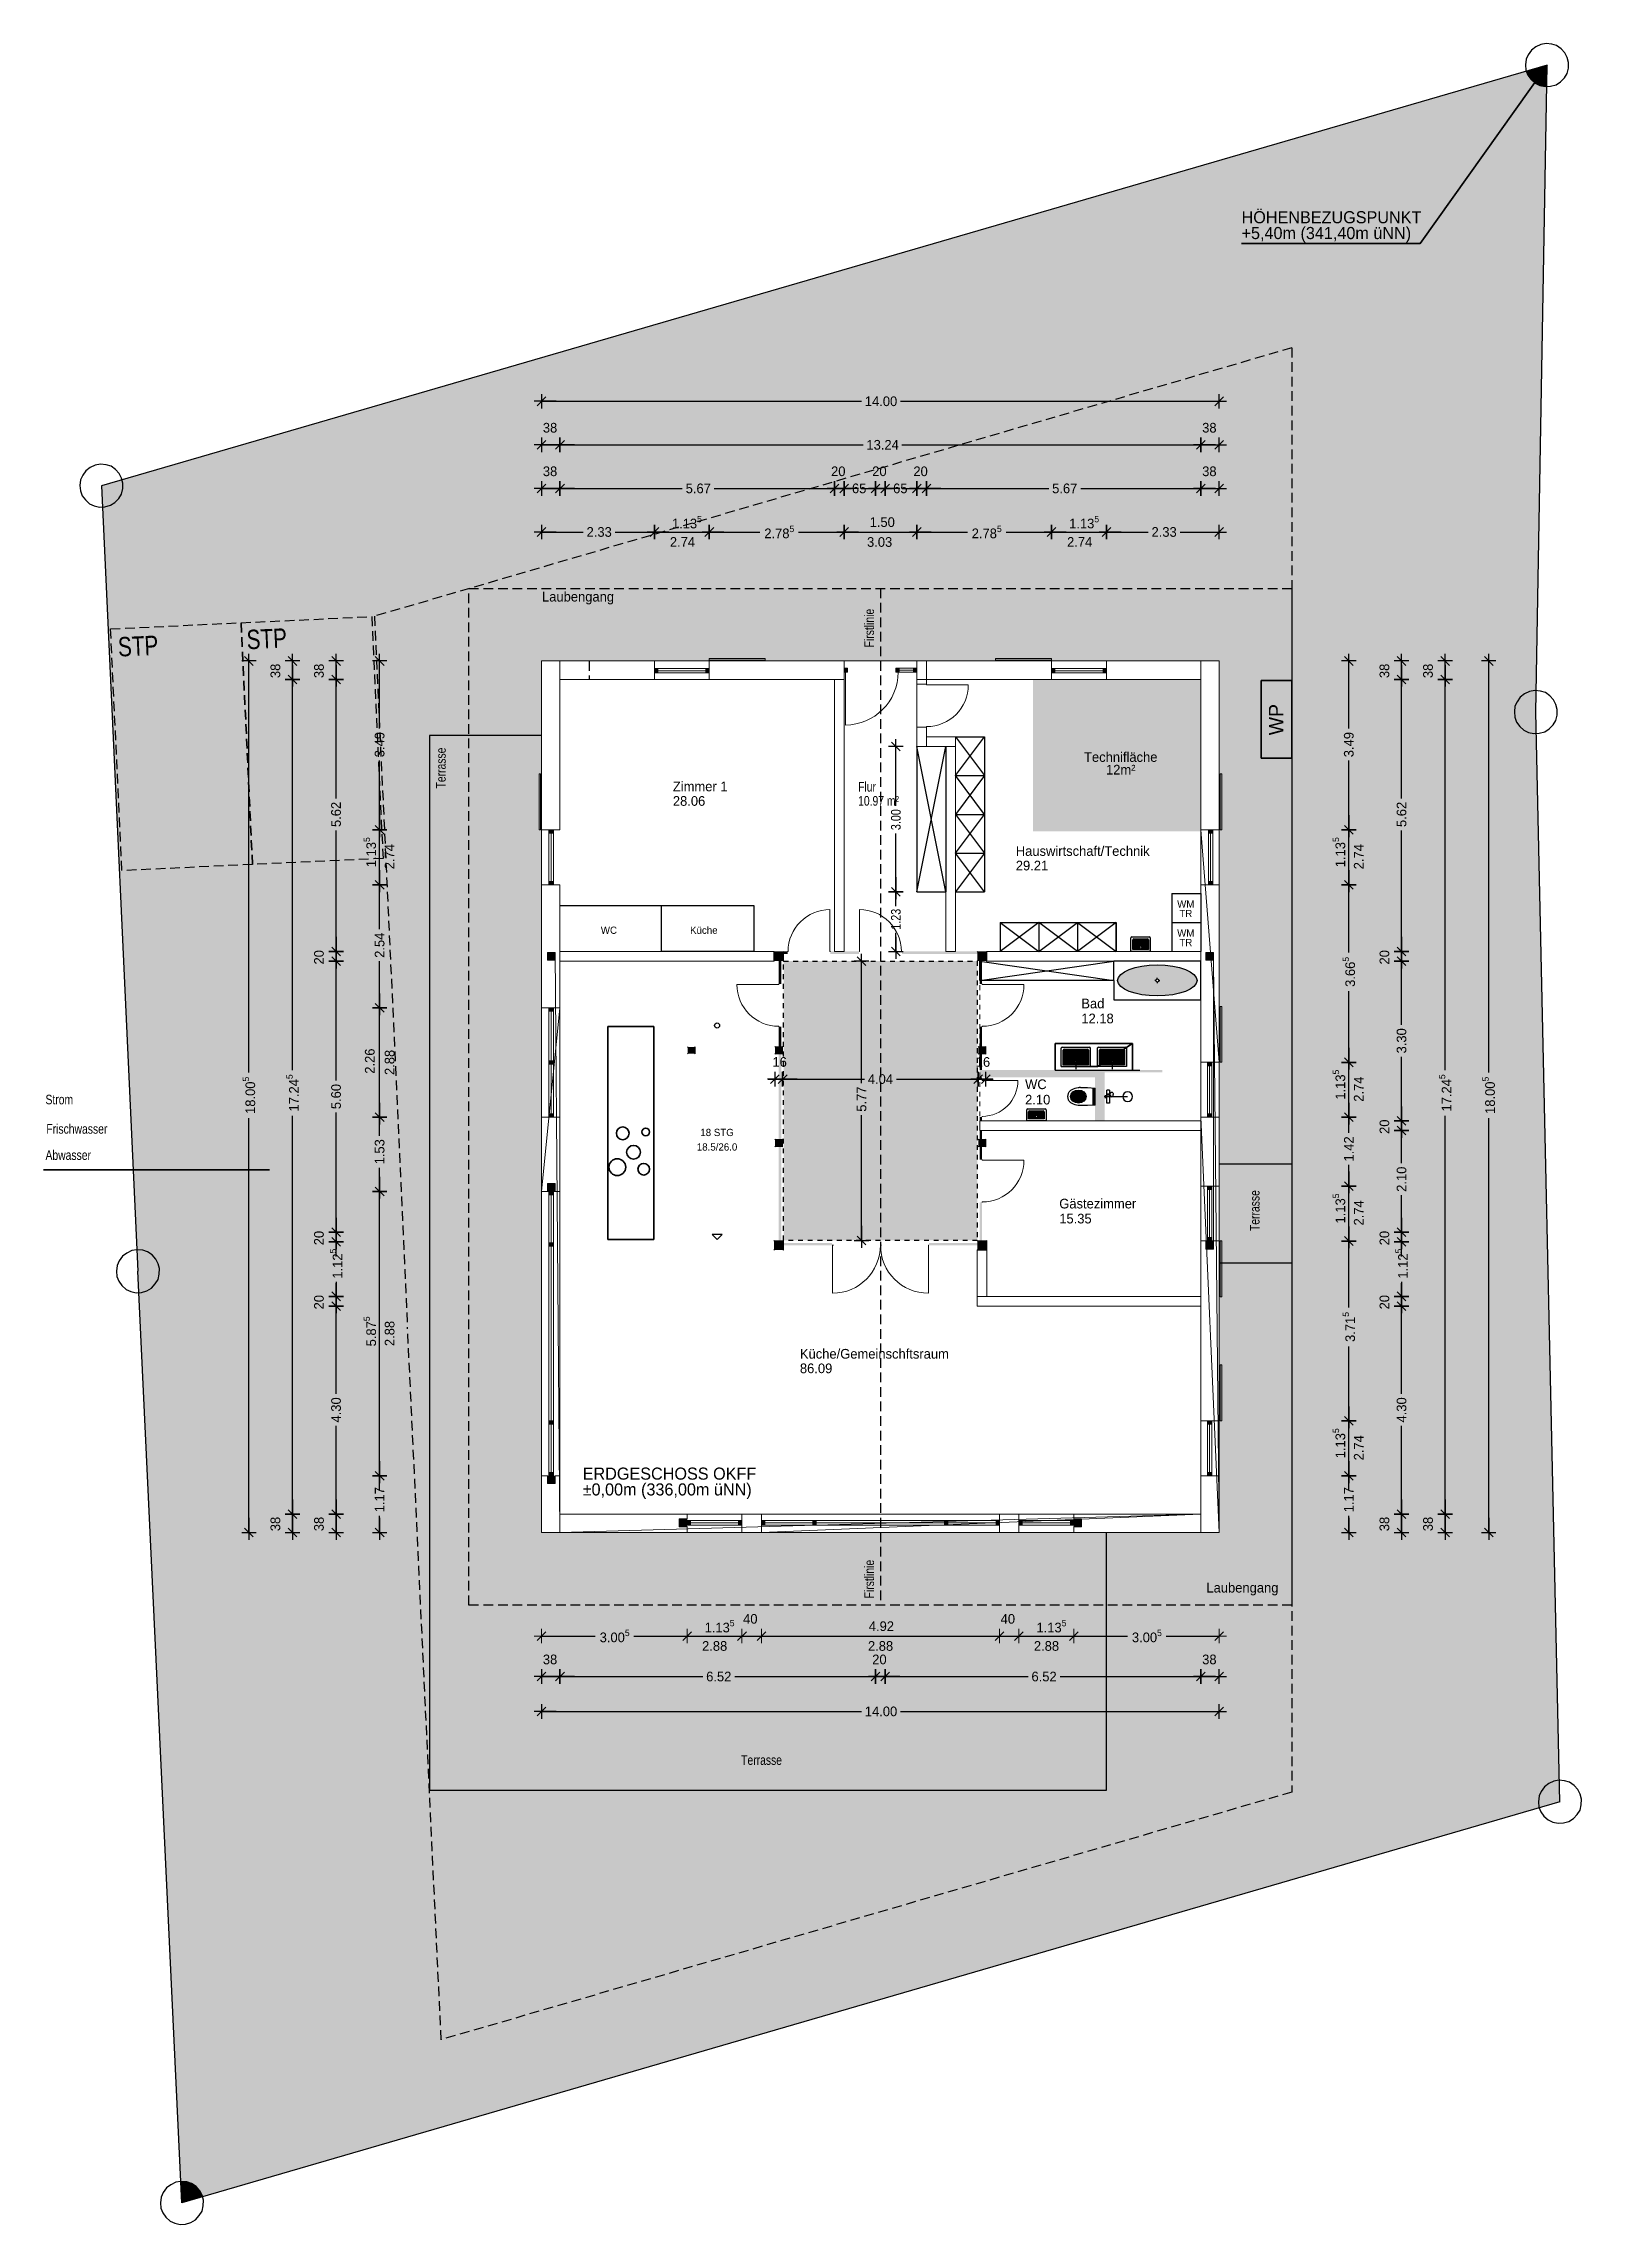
# Model space of a CAD drawing. Header units: metres. Extents: x 148.5 to 180.3, y 14.2 to 59.2.
import ezdxf

# ---------------------------------------------------------------- set-up
doc = ezdxf.new("R2010")
doc.units = ezdxf.units.M
doc.header["$XCLIPFRAME"] = 2
doc.header["$PDMODE"] = 65
for name, pattern in [('AUSGEZOGEN', [0]), ('PUNKT2_S9', [0.1, 0, -0.1]), ('VERDECKT2_S2', [0.27, 0.2, -0.07])]:
    doc.linetypes.add(name, pattern=pattern)
for name, color, linetype, lineweight in [('Allgemein01', 7, 'AUSGEZOGEN', 13), ('Allgemein03', 7, 'AUSGEZOGEN', 25), ('Beschriften', 7, 'AUSGEZOGEN', 13), ('Design', 7, 'AUSGEZOGEN', 18), ('Fenster', 7, 'AUSGEZOGEN', 13), ('Fensterbank', 7, 'AUSGEZOGEN', 13), ('Hilfskonstruktion', 52, 'AUSGEZOGEN', 25), ('Möblierung', 7, 'AUSGEZOGEN', 13), ('Pfosten_ Stützen', 7, 'AUSGEZOGEN', 13), ('Raumbezeichnung', 7, 'AUSGEZOGEN', 13), ('Sanitär', 7, 'AUSGEZOGEN', 25), ('Sanitär-WC', 7, 'AUSGEZOGEN', 13), ('Standard', 7, 'AUSGEZOGEN', 25), ('Stütze Holz', 7, 'AUSGEZOGEN', 13), ('Treppe', 7, 'AUSGEZOGEN', 13), ('Tür', 7, 'AUSGEZOGEN', 13), ('Tür 2D', 7, 'AUSGEZOGEN', 13), ('Tür Eingang', 7, 'AUSGEZOGEN', 13), ('Tür Eingang 2D', 7, 'AUSGEZOGEN', 13), ('Verschattung', 7, 'AUSGEZOGEN', 13), ('Wand Holz nicht tragend', 7, 'AUSGEZOGEN', 13), ('Wand Holz tragend', 7, 'AUSGEZOGEN', 13), ('Wohnfläche-Rohbau', 7, 'AUSGEZOGEN', 13)]:
    doc.layers.add(name, color=color, linetype=linetype, lineweight=lineweight)
doc.styles.add('ARIAL', font='arial.ttf')
doc.styles.add('Posterama Text Light', font='')
doc.styles.get('Posterama Text Light').set_extended_font_data('Posterama Text Light')
doc.dimstyles.new('DIMSTYLE_10', dxfattribs={"dimtxt": 0.2, "dimasz": 0.3, "dimexe": 0, "dimexo": 1e-06, "dimgap": 0.1, "dimtad": 2, "dimdec": 3, "dimrnd": 0.005, "dimzin": 0, "dimdsep": 46, "dimtxsty": 'Posterama Text Light', "dimblk1": 'ALL_ML_STRICH', "dimblk2": 'ALL_ML_STRICH', "dimsah": 1, "dimcen": 0, "dimse1": 1, "dimse2": 1, "dimclrd": 7, "dimclre": 7, "dimclrt": 7, "dimadec": 0, "dimazin": 0, "dimtfac": 1, "dimtdec": 0, "dimtix": 1, "dimtmove": 2, "dimatfit": 3, "dimfxl": 0, "dimtzin": 0, "dimlwd": 0, "dimlwe": 25, "dimarcsym": 0})
doc.dimstyles.new('DIMSTYLE_11', dxfattribs={"dimtxt": 0.2, "dimasz": 0.3, "dimexe": 0, "dimexo": 1e-06, "dimgap": 0.1, "dimtad": 2, "dimrnd": 0.005, "dimzin": 0, "dimdsep": 46, "dimtxsty": 'Posterama Text Light', "dimblk1": 'ALL_ML_STRICH', "dimblk2": 'ALL_ML_STRICH', "dimsah": 1, "dimcen": 0, "dimse1": 1, "dimse2": 1, "dimclrd": 7, "dimclre": 7, "dimclrt": 7, "dimadec": 0, "dimazin": 0, "dimtfac": 1, "dimtdec": 0, "dimtix": 1, "dimtmove": 2, "dimatfit": 3, "dimfxl": 0, "dimtzin": 0, "dimlwd": 0, "dimlwe": 18, "dimarcsym": 0})
doc.dimstyles.new('DIMSTYLE_12', dxfattribs={"dimtxt": 0.2, "dimasz": 0.3, "dimexe": 0, "dimexo": 1e-06, "dimgap": 0.1, "dimtad": 2, "dimdec": 1, "dimlfac": 100, "dimrnd": 0.5, "dimzin": 4, "dimdsep": 46, "dimtxsty": 'Posterama Text Light', "dimblk1": 'ALL_ML_STRICH', "dimblk2": 'ALL_ML_STRICH', "dimsah": 1, "dimcen": 0, "dimse1": 1, "dimse2": 1, "dimclrd": 7, "dimclre": 7, "dimclrt": 7, "dimadec": 0, "dimazin": 0, "dimtfac": 1, "dimtdec": 0, "dimtix": 1, "dimtmove": 2, "dimatfit": 3, "dimfxl": 0, "dimtvp": 1.2, "dimtzin": 0, "dimlwd": 0, "dimlwe": 25, "dimarcsym": 0})
doc.dimstyles.new('DIMSTYLE_13', dxfattribs={"dimtxt": 0.2, "dimasz": 0.3, "dimexe": 0, "dimexo": 1e-06, "dimgap": 0.1, "dimtad": 0, "dimrnd": 0.005, "dimzin": 4, "dimdsep": 46, "dimtxsty": 'Posterama Text Light', "dimblk1": 'ALL_ML_STRICH', "dimblk2": 'ALL_ML_STRICH', "dimsah": 1, "dimcen": 0, "dimse1": 1, "dimse2": 1, "dimclrd": 7, "dimclre": 7, "dimclrt": 7, "dimadec": 0, "dimazin": 0, "dimtfac": 1, "dimtdec": 0, "dimtix": 1, "dimtmove": 2, "dimatfit": 3, "dimfxl": 0, "dimtzin": 0, "dimlwd": 0, "dimlwe": 25, "dimarcsym": 0})
doc.dimstyles.new('DIMSTYLE_14', dxfattribs={"dimtxt": 0.2, "dimasz": 0.3, "dimexe": 0, "dimexo": 1e-06, "dimgap": 0.1, "dimtad": 2, "dimdec": 1, "dimlfac": 100, "dimrnd": 0.5, "dimzin": 4, "dimdsep": 46, "dimtxsty": 'Posterama Text Light', "dimblk1": 'ALL_ML_STRICH', "dimblk2": 'ALL_ML_STRICH', "dimsah": 1, "dimcen": 0, "dimse1": 1, "dimse2": 1, "dimclrd": 7, "dimclre": 7, "dimclrt": 7, "dimadec": 0, "dimazin": 0, "dimtfac": 1, "dimtdec": 0, "dimtix": 1, "dimtmove": 2, "dimatfit": 3, "dimfxl": 0, "dimtvp": 1.2, "dimtzin": 0, "dimlwd": 0, "dimlwe": 25, "dimarcsym": 0})
doc.dimstyles.new('DIMSTYLE_15', dxfattribs={"dimtxt": 0.2, "dimasz": 0.3, "dimexe": 0, "dimexo": 1e-06, "dimgap": 0.1, "dimtad": 0, "dimrnd": 0.005, "dimzin": 4, "dimdsep": 46, "dimtxsty": 'Posterama Text Light', "dimblk1": 'ALL_ML_STRICH', "dimblk2": 'ALL_ML_STRICH', "dimsah": 1, "dimcen": 0, "dimse1": 1, "dimse2": 1, "dimclrd": 7, "dimclre": 7, "dimclrt": 7, "dimadec": 0, "dimazin": 0, "dimtfac": 1, "dimtdec": 0, "dimtix": 1, "dimtmove": 2, "dimatfit": 3, "dimfxl": 0, "dimtzin": 0, "dimlwd": 0, "dimlwe": 25, "dimarcsym": 0})
doc.dimstyles.new('DIMSTYLE_16', dxfattribs={"dimtxt": 0.2, "dimasz": 0.3, "dimexe": 0, "dimexo": 1e-06, "dimgap": 0.1, "dimtad": 0, "dimdec": 1, "dimlfac": 100, "dimrnd": 0.5, "dimzin": 0, "dimdsep": 46, "dimtxsty": 'Posterama Text Light', "dimblk1": 'ALL_ML_STRICH', "dimblk2": 'ALL_ML_STRICH', "dimsah": 1, "dimcen": 0, "dimse1": 1, "dimse2": 1, "dimsd1": 1, "dimsd2": 1, "dimclrd": 7, "dimclre": 7, "dimclrt": 7, "dimadec": 0, "dimazin": 0, "dimtfac": 1, "dimtdec": 0, "dimtix": 1, "dimtmove": 2, "dimatfit": 3, "dimfxl": 0, "dimtvp": 1.2, "dimtzin": 0, "dimlwd": 0, "dimlwe": 25, "dimarcsym": 0})
doc.dimstyles.new('DIMSTYLE_17', dxfattribs={"dimtxt": 0.2, "dimasz": 0.3, "dimexe": 0, "dimexo": 1e-06, "dimgap": 0.1, "dimtad": 0, "dimdec": 1, "dimlfac": 100, "dimrnd": 0.5, "dimzin": 0, "dimdsep": 46, "dimtxsty": 'Posterama Text Light', "dimblk1": 'ALL_ML_STRICH', "dimblk2": 'ALL_ML_STRICH', "dimsah": 1, "dimcen": 0, "dimse1": 1, "dimse2": 1, "dimsd1": 1, "dimsd2": 1, "dimclrd": 7, "dimclre": 7, "dimclrt": 7, "dimadec": 0, "dimazin": 0, "dimtfac": 1, "dimtdec": 0, "dimtix": 1, "dimtmove": 2, "dimatfit": 3, "dimfxl": 0, "dimtvp": 1.2, "dimtzin": 0, "dimlwd": 0, "dimlwe": 25, "dimarcsym": 0})
doc.dimstyles.new('DIMSTYLE_2', dxfattribs={"dimtxt": 0.2, "dimasz": 0.3, "dimexe": 0, "dimexo": 1e-06, "dimgap": 0.1, "dimtad": 0, "dimdec": 3, "dimrnd": 0.005, "dimzin": 0, "dimdsep": 46, "dimtxsty": 'Posterama Text Light', "dimblk1": 'ALL_ML_STRICH', "dimblk2": 'ALL_ML_STRICH', "dimsah": 1, "dimcen": 0, "dimse1": 1, "dimse2": 1, "dimclrd": 7, "dimclre": 7, "dimclrt": 7, "dimadec": 0, "dimazin": 0, "dimtfac": 1, "dimtdec": 0, "dimtix": 1, "dimtmove": 2, "dimatfit": 3, "dimfxl": 0, "dimtzin": 0, "dimlwd": 0, "dimlwe": 25, "dimarcsym": 0})
doc.dimstyles.new('DIMSTYLE_3', dxfattribs={"dimtxt": 0.2, "dimasz": 0.3, "dimexe": 0, "dimexo": 1e-06, "dimgap": 0.1, "dimtad": 0, "dimdec": 3, "dimrnd": 0.005, "dimzin": 0, "dimdsep": 46, "dimtxsty": 'Posterama Text Light', "dimblk1": 'ALL_ML_STRICH', "dimblk2": 'ALL_ML_STRICH', "dimsah": 1, "dimcen": 0, "dimse1": 1, "dimse2": 1, "dimclrd": 7, "dimclre": 7, "dimclrt": 7, "dimadec": 0, "dimazin": 0, "dimtfac": 1, "dimtdec": 0, "dimtix": 1, "dimtmove": 2, "dimatfit": 3, "dimfxl": 0, "dimtzin": 0, "dimlwd": 0, "dimlwe": 25, "dimarcsym": 0})
doc.dimstyles.new('DIMSTYLE_4', dxfattribs={"dimtxt": 0.2, "dimasz": 0.3, "dimexe": 0, "dimexo": 1e-06, "dimgap": 0.1, "dimtad": 0, "dimrnd": 0.005, "dimzin": 0, "dimdsep": 46, "dimtxsty": 'Posterama Text Light', "dimblk1": 'ALL_ML_STRICH', "dimblk2": 'ALL_ML_STRICH', "dimsah": 1, "dimcen": 0, "dimse1": 1, "dimse2": 1, "dimclrd": 7, "dimclre": 7, "dimclrt": 7, "dimadec": 0, "dimazin": 0, "dimtfac": 1, "dimtdec": 0, "dimtix": 1, "dimtmove": 2, "dimatfit": 3, "dimfxl": 0, "dimtzin": 0, "dimlwd": 0, "dimlwe": 25, "dimarcsym": 0})
doc.dimstyles.new('DIMSTYLE_5', dxfattribs={"dimtxt": 0.2, "dimasz": 0.3, "dimexe": 0, "dimexo": 1e-06, "dimgap": 0.1, "dimtad": 2, "dimdec": 1, "dimlfac": 100, "dimrnd": 0.5, "dimzin": 0, "dimdsep": 46, "dimtxsty": 'Posterama Text Light', "dimblk1": 'ALL_ML_STRICH', "dimblk2": 'ALL_ML_STRICH', "dimsah": 1, "dimcen": 0, "dimse1": 1, "dimse2": 1, "dimclrd": 7, "dimclre": 7, "dimclrt": 7, "dimadec": 0, "dimazin": 0, "dimtfac": 1, "dimtdec": 0, "dimtix": 1, "dimtmove": 2, "dimatfit": 3, "dimfxl": 0, "dimtvp": 1.2, "dimtzin": 0, "dimlwd": 0, "dimlwe": 25, "dimarcsym": 0})
doc.dimstyles.new('DIMSTYLE_6', dxfattribs={"dimtxt": 0.2, "dimasz": 0.3, "dimexe": 0, "dimexo": 1e-06, "dimgap": 0.1, "dimtad": 0, "dimrnd": 0.005, "dimzin": 0, "dimdsep": 46, "dimtxsty": 'Posterama Text Light', "dimblk1": 'ALL_ML_STRICH', "dimblk2": 'ALL_ML_STRICH', "dimsah": 1, "dimcen": 0, "dimse1": 1, "dimse2": 1, "dimclrd": 7, "dimclre": 7, "dimclrt": 7, "dimadec": 0, "dimazin": 0, "dimtfac": 1, "dimtdec": 0, "dimtix": 1, "dimtmove": 2, "dimatfit": 3, "dimfxl": 0, "dimtzin": 0, "dimlwd": 0, "dimlwe": 25, "dimarcsym": 0})
doc.dimstyles.new('DIMSTYLE_7', dxfattribs={"dimtxt": 0.2, "dimasz": 0.3, "dimexe": 0, "dimexo": 1e-06, "dimgap": 0.1, "dimtad": 2, "dimdec": 1, "dimlfac": 100, "dimrnd": 0.5, "dimzin": 0, "dimdsep": 46, "dimtxsty": 'Posterama Text Light', "dimblk1": 'ALL_ML_STRICH', "dimblk2": 'ALL_ML_STRICH', "dimsah": 1, "dimcen": 0, "dimse1": 1, "dimse2": 1, "dimclrd": 7, "dimclre": 7, "dimclrt": 7, "dimadec": 0, "dimazin": 0, "dimtfac": 1, "dimtdec": 0, "dimtix": 1, "dimtmove": 2, "dimatfit": 3, "dimfxl": 0, "dimtvp": 1.2, "dimtzin": 0, "dimlwd": 0, "dimlwe": 25, "dimarcsym": 0})
doc.dimstyles.new('DIMSTYLE_8', dxfattribs={"dimtxt": 0.2, "dimasz": 0.3, "dimexe": 0, "dimexo": 1e-06, "dimgap": 0.1, "dimtad": 2, "dimdec": 3, "dimrnd": 0.005, "dimzin": 0, "dimdsep": 46, "dimtxsty": 'Posterama Text Light', "dimblk1": 'ALL_ML_STRICH', "dimblk2": 'ALL_ML_STRICH', "dimsah": 1, "dimcen": 0, "dimse1": 1, "dimse2": 1, "dimclrd": 7, "dimclre": 7, "dimclrt": 7, "dimadec": 0, "dimazin": 0, "dimtfac": 1, "dimtdec": 0, "dimtix": 1, "dimtmove": 2, "dimatfit": 3, "dimfxl": 0, "dimtzin": 0, "dimlwd": 0, "dimlwe": 25, "dimarcsym": 0})
doc.dimstyles.new('DIMSTYLE_9', dxfattribs={"dimtxt": 0.2, "dimasz": 0.3, "dimexe": 0, "dimexo": 1e-06, "dimgap": 0.1, "dimtad": 2, "dimrnd": 0.005, "dimzin": 0, "dimdsep": 46, "dimtxsty": 'Posterama Text Light', "dimblk1": 'ALL_ML_STRICH', "dimblk2": 'ALL_ML_STRICH', "dimsah": 1, "dimcen": 0, "dimse1": 1, "dimse2": 1, "dimclrd": 7, "dimclre": 7, "dimclrt": 7, "dimadec": 0, "dimazin": 0, "dimtfac": 1, "dimtdec": 0, "dimtix": 1, "dimtmove": 2, "dimatfit": 3, "dimfxl": 0, "dimtzin": 0, "dimlwd": 0, "dimlwe": 25, "dimarcsym": 0})
picture_1 = doc.add_image_def('image1.jpg', size_in_pixel=(400, 267))
picture_2 = doc.add_image_def('image2.jpg', size_in_pixel=(256, 256))

msp = doc.modelspace()

# ---------------------------------------------------------------- texts
at = {"insert": (165.3366, 44.1177), "char_height": 0.2, "width": 0.054754, "attachment_point": 7, "style": 'ARIAL'}
msp.add_mtext('}\\P', dxfattribs=at)
at = {"layer": 'Beschriften', "color": 7, "linetype": 'AUSGEZOGEN', "lineweight": 25, "char_height": 0.2, "width": 0.962667, "attachment_point": 7, "rotation": 90, "style": 'Posterama Text Light'}
for insert in [(156.8205, 43.8516), (173.6321, 34.7091)]:
    msp.add_mtext('\\A1;{\\fPosterama Text Light|i0|b0;\\H0.200000;\\W0.800000;\\C7;Terrasse}\\P', dxfattribs=dict(at, insert=insert))
at = {"layer": 'Beschriften', "color": 7, "linetype": 'AUSGEZOGEN', "lineweight": 35, "char_height": 0.2, "attachment_point": 7, "style": 'Posterama Text Light'}
for s, insert, width in [('\\A1;{\\fPosterama Text Light|i0|b0;\\H0.200000;\\W0.800000;\\C7;Strom}\\P', (148.5501, 37.3233), 0.693333), ('\\A1;{\\fPosterama Text Light|i0|b0;\\H0.200000;\\W0.800000;\\C7;Frischwasser}\\P', (148.5676, 36.7167), 1.416), ('\\A1;{\\fPosterama Text Light|i0|b0;\\H0.200000;\\W0.800000;\\C7;Abwasser}\\P', (148.5501, 36.1749), 1.08)]:
    msp.add_mtext(s, dxfattribs=dict(at, insert=insert, width=width))
at = {"layer": 'Beschriften', "color": 7, "linetype": 'AUSGEZOGEN', "lineweight": 25, "insert": (162.9203, 23.6782), "char_height": 0.2, "width": 0.962667, "attachment_point": 7, "style": 'Posterama Text Light'}
msp.add_mtext('\\A1;{\\fPosterama Text Light|i0|b0;\\H0.200000;\\W0.800000;\\C7;Terrasse}\\P', dxfattribs=at)
at = {"layer": 'Pfosten_ Stützen', "color": 1, "linetype": 'AUSGEZOGEN', "lineweight": 35, "char_height": 0.25, "attachment_point": 1, "line_spacing_factor": 0.783133, "style": 'ARIAL'}
for s, insert, width in [('\\A1;{\\fPosterama Text Light|i0|b0;\\H0.250000;\\W1.000000;\\C1;HÖHENBEZUGSPUNKT}\\P{\\fPosterama Text Light|i0|b0;\\H0.250000;\\W1.000000;\\C7;+5,40m (341,40m üNN)}\\P', (173.2576, 55.7768), 3.810546), ('\\A1;{\\fPosterama Text Light|i0|b0;\\H0.250000;\\W1.000000;\\C1;ERDGESCHOSS OKFF}\\P{\\fPosterama Text Light|i0|b0;\\H0.250000;\\W1.000000;\\C7;±0,00m (336,00m üNN)}\\P', (159.6471, 29.8229), 4.006921)]:
    msp.add_mtext(s, dxfattribs=dict(at, insert=insert, width=width))
at = {"layer": 'Pfosten_ Stützen', "color": 7, "linetype": 'AUSGEZOGEN', "lineweight": 25, "attachment_point": 8, "style": 'Posterama Text Light'}
for s, insert, char_height, width in [('\\A1;{\\fPosterama Text Light|i0|b0;\\H0.200000;\\W1.000000;\\C7;Laubengang}\\P', (159.551, 47.6531), 0.2, 1.67), ('\\A1;{\\fPosterama Text Light|i0|b0;\\H0.150000;\\W1.000000;\\C7;WC}\\P', (160.1888, 40.8463), 0.15, 0.4275), ('\\A1;{\\fPosterama Text Light|i0|b0;\\H0.150000;\\W1.000000;\\C7;Küche}\\P', (162.1496, 40.8463), 0.15, 0.675), ('\\A1;{\\fPosterama Text Light|i0|b0;\\H0.200000;\\W1.000000;\\C7;Laubengang}\\P', (173.2757, 27.1816), 0.2, 1.67)]:
    msp.add_mtext(s, dxfattribs=dict(at, insert=insert, char_height=char_height, width=width))
at = {"layer": 'Pfosten_ Stützen', "color": 7, "linetype": 'AUSGEZOGEN', "lineweight": 25, "char_height": 0.2, "width": 0.932131, "attachment_point": 7, "rotation": 90, "style": 'Posterama Text Light'}
for insert in [(165.6685, 46.7665), (165.6685, 27.1205)]:
    msp.add_mtext('\\A1;{\\fPosterama Text Light|i0|b0;\\H0.200000;\\W0.800000;\\C7;Firstlinie}\\P', dxfattribs=dict(at, insert=insert))
at = {"layer": 'Pfosten_ Stützen', "color": 1, "linetype": 'AUSGEZOGEN', "lineweight": 25, "char_height": 0.4, "width": 0.933333, "attachment_point": 7, "rotation": 2.67835, "style": 'Posterama Text Light'}
for insert in [(150.0571, 46.5694), (152.7147, 46.7191)]:
    msp.add_mtext('\\A1;{\\fPosterama Text Light|i0|b0;\\H0.400000;\\W0.800000;\\C1;STP}\\P', dxfattribs=dict(at, insert=insert))
at = {"layer": 'Pfosten_ Stützen', "color": 7, "linetype": 'AUSGEZOGEN', "lineweight": 35, "insert": (174.1223, 45.2733), "char_height": 0.3, "width": 0.815, "attachment_point": 8, "rotation": 90, "style": 'Posterama Text Light'}
msp.add_mtext('\\A1;{\\fPosterama Text Light|i0|b0;\\H0.300000;\\W1.000000;\\C7;WP}\\P', dxfattribs=at)
at = {"layer": 'Pfosten_ Stützen', "color": 7, "linetype": 'AUSGEZOGEN', "lineweight": 25, "attachment_point": 2, "line_spacing_factor": 0.783133, "style": 'ARIAL'}
for s, insert, char_height, width in [('\\A1;{\\fPosterama Text Light|i0|b0;\\H0.200000;\\W1.000000;\\C7;Technifläche}\\P{\\fPosterama Text Light|i0|b0;\\H0.200000;\\W1.000000;\\C7;12m²}\\P', (170.762, 44.6004), 0.2, 1.743431), ('\\A1;{\\fPosterama Text Light|i0|b0;\\H0.150000;\\W1.000000;\\C7;WM}\\P{\\fPosterama Text Light|i0|b0;\\H0.150000;\\W1.000000;\\C7;TR}\\P', (172.1058, 41.5395), 0.15, 0.459123), ('\\A1;{\\fPosterama Text Light|i0|b0;\\H0.150000;\\W1.000000;\\C7;WM}\\P{\\fPosterama Text Light|i0|b0;\\H0.150000;\\W1.000000;\\C7;TR}\\P', (172.1058, 40.9395), 0.15, 0.459123)]:
    msp.add_mtext(s, dxfattribs=dict(at, insert=insert, char_height=char_height, width=width))
at = {"layer": 'Raumbezeichnung', "insert": (165.3366, 43.7845), "char_height": 0.2, "width": 0.466667, "attachment_point": 7, "style": 'Posterama Text Light'}
msp.add_mtext('\\A1;{\\fPosterama Text Light|i0|b0;\\H0.200000;\\W0.800000;\\C7;Flur}\\P', dxfattribs=at)
at = {"layer": 'Wand Holz tragend', "color": 7, "linetype": 'AUSGEZOGEN', "lineweight": 25}
for s, insert, char_height, width, attachment_point, style in [('}\\P', (161.5101, 44.2936), 0.2, 0.068443, 1, 'ARIAL'), ('\\A1;{\\fPosterama Text Light|i0|b0;\\H0.200000;\\W1.000000;\\C7;Zimmer 1}\\P', (161.5101, 43.9936), 0.2, 1.246667, 1, 'Posterama Text Light'), ('}\\P', (169.3998, 43.9507), 0.2, 0.068443, 1, 'ARIAL'), ('\\A1;{\\fPosterama Text Light|i0|b0;\\H0.200000;\\W1.000000;\\C7;28.06}\\P', (161.5101, 43.6933), 0.2, 0.82, 1, 'Posterama Text Light'), ('\\A1;{\\fPosterama Text Light|i0|b0;\\H0.200000;\\W1.000000;\\C7;29.21}\\P', (168.594, 42.359), 0.2, 0.706667, 1, 'Posterama Text Light'), ('\\A1;{\\fPosterama Text Light|i0|b0;\\H0.200000;\\W1.000000;\\C7;Hauswirtschaft/Technik}\\P', (168.594, 42.6593), 0.2, 3.11, 1, 'Posterama Text Light'), ('\\A1;{\\fPosterama Text Light|i0|b0;\\H0.200000;\\W1.000000;\\C7;12.18}\\P', (169.948, 39.2002), 0.2, 0.653333, 1, 'Posterama Text Light'), ('\\A1;{\\fPosterama Text Light|i0|b0;\\H0.200000;\\W1.000000;\\C7;Bad}\\P', (169.948, 39.5098), 0.2, 0.573333, 1, 'Posterama Text Light'), ('\\A1;{\\fPosterama Text Light|i0|b0;\\H0.200000;\\W1.000000;\\C7;WC}\\P', (168.7864, 37.8403), 0.2, 0.57, 1, 'Posterama Text Light'), ('\\A1;{\\fPosterama Text Light|i0|b0;\\H0.200000;\\W1.000000;\\C7;2.10}\\P', (168.7864, 37.5233), 0.2, 0.586667, 1, 'Posterama Text Light'), ('\\A1;{\\fPosterama Text Light|i0|b0;\\H0.150000;\\W1.000000;\\C7;18.5/26.0}\\P', (162.4228, 36.3684), 0.15, 0.9225, 8, 'Posterama Text Light'), ('\\A1;{\\fPosterama Text Light|i0|b0;\\H0.150000;\\W1.000000;\\C7;18 STG}\\P', (162.4228, 36.6684), 0.15, 0.715, 8, 'Posterama Text Light'), ('\\A1;{\\fPosterama Text Light|i0|b0;\\H0.200000;\\W1.000000;\\C7;Gästezimmer}\\P', (169.492, 35.3757), 0.2, 1.793333, 1, 'Posterama Text Light'), ('\\A1;{\\fPosterama Text Light|i0|b0;\\H0.200000;\\W1.000000;\\C7;15.35}\\P', (169.492, 35.0661), 0.2, 0.73, 1, 'Posterama Text Light'), ('}\\P', (169.4254, 34.068), 0.2, 0.068443, 1, 'ARIAL'), ('}\\P', (164.9281, 32.5731), 0.2, 0.068443, 1, 'ARIAL'), ('\\A1;{\\fPosterama Text Light|i0|b0;\\H0.200000;\\W1.000000;\\C7;Küche/Gemeinschftsraum}\\P', (164.1344, 32.2731), 0.2, 3.426667, 1, 'Posterama Text Light'), ('\\A1;{\\fPosterama Text Light|i0|b0;\\H0.200000;\\W1.000000;\\C7;86.09}\\P', (164.1344, 31.9727), 0.2, 0.836667, 1, 'Posterama Text Light')]:
    msp.add_mtext(s, dxfattribs=dict(at, insert=insert, char_height=char_height, width=width, attachment_point=attachment_point, style=style))
at = {"layer": 'Wohnfläche-Rohbau', "insert": (165.3366, 43.493), "char_height": 0.2, "width": 0.928, "attachment_point": 7, "style": 'Posterama Text Light'}
msp.add_mtext('\\A1;{\\fPosterama Text Light|i0|b0;\\H0.200000;\\W0.800000;\\C7;10.97 m²}\\P', dxfattribs=at)

# ---------------------------------------------------------------- blocks, each defined once
blk = doc.blocks.new('NSY100')
at = {"color": 0, "linetype": 'ByBlock', "lineweight": -2}
for p, q in [((-0.05, 0), (0.05, 0)), ((0, 0.05), (0, -0.05))]:
    blk.add_line(p, q, dxfattribs=at)
blk = doc.blocks.new('Regendusche-Typ-01_$F1', base_point=(0.366, 0.288))
at = {"layer": 'Hilfskonstruktion', "color": 6, "linetype": 'AUSGEZOGEN', "lineweight": 13, "xscale": 0.2499999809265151, "yscale": 0.2499999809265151, "zscale": 0.2499999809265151}
blk.add_blockref('NSY100', (0.366, 0.288), dxfattribs=at)
blk = doc.blocks.new('Regendusche-Typ-01_$F3', base_point=(0.366, 0.288))
at = {"layer": 'Sanitär'}
for p, q in [((0.233, 0.189), (0.233, 0.244)), ((0.5, 0.244), (0.233, 0.244)), ((0.233, 0.189), (0.304, 0.189)), ((0.32, 0.149), (0.32, 0.149)), ((0.32, 0.149), (0.32, 0.149)), ((0.32, 0.149), (0.32, 0.149)), ((0.32, 0.149), (0.32, 0.149)), ((0.32, 0.149), (0.32, 0.149)), ((0.32, 0.149), (0.32, 0.149)), ((0.32, 0.149), (0.32, 0.149)), ((0.32, 0.149), (0.32, 0.149)), ((0.32, 0.149), (0.32, 0.149)), ((0.32, 0.149), (0.32, 0.149)), ((0.32, 0.149), (0.32, 0.149)), ((0.32, 0.149), (0.32, 0.149)), ((0.32, 0.149), (0.32, 0.149)), ((0.32, 0.149), (0.32, 0.149)), ((0.32, 0.149), (0.32, 0.149)), ((0.32, 0.149), (0.32, 0.149)), ((0.32, 0.149), (0.32, 0.149)), ((0.32, 0.149), (0.32, 0.149)), ((0.32, 0.149), (0.32, 0.149)), ((0.32, 0.149), (0.32, 0.149)), ((0.32, 0.149), (0.32, 0.149)), ((0.32, 0.149), (0.32, 0.149)), ((0.32, 0.149), (0.32, 0.149)), ((0.32, 0.149), (0.32, 0.149)), ((0.32, 0.149), (0.32, 0.149)), ((0.32, 0.149), (0.32, 0.149)), ((0.32, 0.149), (0.32, 0.149)), ((0.32, 0.149), (0.32, 0.149)), ((0.32, 0.149), (0.32, 0.149)), ((0.32, 0.149), (0.32, 0.149)), ((0.32, 0.149), (0.32, 0.149)), ((0.32, 0.149), (0.32, 0.149)), ((0.32, 0.149), (0.32, 0.149)), ((0.32, 0.149), (0.32, 0.149)), ((0.32, 0.149), (0.32, 0.149)), ((0.32, 0.149), (0.32, 0.149)), ((0.32, 0.149), (0.32, 0.149)), ((0.32, 0.149), (0.32, 0.149)), ((0.32, 0.149), (0.32, 0.149)), ((0.32, 0.149), (0.32, 0.149)), ((0.32, 0.149), (0.32, 0.149)), ((0.32, 0.149), (0.32, 0.149)), ((0.334, 0.283), (0.398, 0.283)), ((0.335, 0.189), (0.5, 0.189)), ((0.356, 0.279), (0.377, 0.279)), ((0.366, 0.283), (0.366, -0.183)), ((0.5, 0.189), (0.5, 0.244)), ((0.5, 0.214), (0.5, 0.215)), ((0.5, 0.215), (0.5, 0.215)), ((0.5, 0.215), (0.5, 0.215)), ((0.5, 0.214), (0.5, 0.214))]:
    blk.add_line(p, q, dxfattribs=at)
blk.add_circle((0.366, -0.183), 0.1, dxfattribs=at)
for points, start_tangent, end_tangent in [([(0.302, 0.173), (0.285, 0.165), (0.276, 0.155), (0.274, 0.137), (0.289, 0.12), (0.312, 0.112), (0.32, 0.112)], (-0.965759, -0.264487), (1.001045, 0.0051)), ([(0.305, 0.228), (0.305, 0.222), (0.305, 0.219), (0.305, 0.206), (0.305, 0.197), (0.304, 0.189), (0.303, 0.176), (0.302, 0.173)], (-0.021953, -0.999763), (-0.227367, -0.974219)), ([(0.334, 0.228), (0.332, 0.231), (0.322, 0.234), (0.316, 0.234), (0.308, 0.231), (0.305, 0.228)], (-0.602714, 0.819175), (-0.601005, -0.81536)), ([(0.337, 0.173), (0.354, 0.165), (0.364, 0.155), (0.366, 0.137), (0.351, 0.12), (0.327, 0.112), (0.32, 0.112)], (0.965759, -0.264487), (-1.001314, -0.005944)), ([(0.337, 0.173), (0.336, 0.181), (0.335, 0.189), (0.335, 0.197), (0.335, 0.21), (0.334, 0.228)], (-0.215394, 0.978949), (-0.018201, 0.999766))]:
    blk.add_spline(points, degree=3, dxfattribs=dict(at, start_tangent=start_tangent, end_tangent=end_tangent))
at = {"layer": 'Hilfskonstruktion', "color": 6, "linetype": 'AUSGEZOGEN', "lineweight": 13, "xscale": 0.2499999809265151, "yscale": 0.2499999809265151, "zscale": 0.2499999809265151}
blk.add_blockref('NSY100', (0.366, 0.288), dxfattribs=at)
blk = doc.blocks.new('ALL_ML_STRICH')
at = {"color": 0, "linetype": 'ByBlock', "lineweight": -2}
for p, q in [((-1, 0), (0.5, 0)), ((-0.3, -0.3), (0.3, 0.3)), ((0, -0.5), (0, 0.5))]:
    blk.add_line(p, q, dxfattribs=at)
blk = doc.blocks.new('*D6')
at = {"layer": 'DEFPOINTS', "color": 7, "linetype": 'AUSGEZOGEN', "lineweight": 25}
for p in [(172.798, 46.485), (172.798, 28.482), (178.363, 28.482)]:
    blk.add_point(p, dxfattribs=at)
at = {"layer": 'Standard', "color": 7, "linetype": 'AUSGEZOGEN', "lineweight": -2}
for p, q in [((178.363, 37.982), (178.363, 46.485)), ((178.363, 28.482), (178.363, 37.042))]:
    blk.add_line(p, q, dxfattribs=at)
at = {"layer": 'Standard', "color": 7, "linetype": 'AUSGEZOGEN', "lineweight": 25, "xscale": 0.3, "yscale": 0.3, "zscale": 0.3}
for p, rotation in [((178.363, 46.485), 90), ((178.363, 28.482), 270)]:
    blk.add_blockref('ALL_ML_STRICH', p, dxfattribs=dict(at, rotation=rotation))
at = {"layer": 'Standard', "color": 7, "linetype": 'AUSGEZOGEN', "lineweight": 25, "insert": (178.363, 37.512), "char_height": 0.2, "width": 1.2, "attachment_point": 5, "rotation": 90, "style": 'Posterama Text Light'}
blk.add_mtext('\\A1;{\\A1;{18.00\\H0.132000;\\S5^ ;}}', dxfattribs=at)
blk = doc.blocks.new('*D7')
at = {"layer": 'DEFPOINTS', "color": 7, "linetype": 'AUSGEZOGEN', "lineweight": 25}
for p in [(158.798, 46.485), (152.753, 28.482), (158.798, 28.482)]:
    blk.add_point(p, dxfattribs=at)
at = {"layer": 'Standard', "color": 7, "linetype": 'AUSGEZOGEN', "lineweight": -2}
for p, q in [((152.753, 37.982), (152.753, 46.485)), ((152.753, 28.482), (152.753, 37.042))]:
    blk.add_line(p, q, dxfattribs=at)
at = {"layer": 'Standard', "color": 7, "linetype": 'AUSGEZOGEN', "lineweight": 25, "xscale": 0.3, "yscale": 0.3, "zscale": 0.3}
for p, rotation in [((152.753, 46.485), 90), ((152.753, 28.482), 270)]:
    blk.add_blockref('ALL_ML_STRICH', p, dxfattribs=dict(at, rotation=rotation))
at = {"layer": 'Standard', "color": 7, "linetype": 'AUSGEZOGEN', "lineweight": 25, "insert": (152.753, 37.512), "char_height": 0.2, "width": 1.2, "attachment_point": 5, "rotation": 90, "style": 'Posterama Text Light'}
blk.add_mtext('\\A1;{\\A1;{18.00\\H0.132000;\\S5^ ;}}', dxfattribs=at)
blk = doc.blocks.new('*D8')
at = {"layer": 'DEFPOINTS', "color": 7, "linetype": 'AUSGEZOGEN', "lineweight": 25}
for p in [(158.798, 51.849), (158.798, 46.485), (172.798, 46.485)]:
    blk.add_point(p, dxfattribs=at)
at = {"layer": 'Standard', "color": 7, "linetype": 'AUSGEZOGEN', "lineweight": -2}
for p, q in [((158.798, 51.849), (165.41, 51.849)), ((166.21, 51.849), (172.798, 51.849))]:
    blk.add_line(p, q, dxfattribs=at)
at = {"layer": 'Standard', "color": 7, "linetype": 'AUSGEZOGEN', "lineweight": 25, "xscale": 0.3, "yscale": 0.3, "zscale": 0.3, "rotation": 180}
blk.add_blockref('ALL_ML_STRICH', (158.798, 51.849), dxfattribs=at)
at = {"layer": 'Standard', "color": 7, "linetype": 'AUSGEZOGEN', "lineweight": 25, "xscale": 0.3, "yscale": 0.3, "zscale": 0.3}
blk.add_blockref('ALL_ML_STRICH', (172.798, 51.849), dxfattribs=at)
at = {"layer": 'Standard', "color": 7, "linetype": 'AUSGEZOGEN', "lineweight": 25, "insert": (165.81, 51.849), "char_height": 0.2, "width": 1, "attachment_point": 5, "style": 'Posterama Text Light'}
blk.add_mtext('\\A1;{\\A1;{14.00\\H0.132000;\\S^ ;}}', dxfattribs=at)
blk = doc.blocks.new('*D9')
at = {"layer": 'DEFPOINTS', "color": 7, "linetype": 'AUSGEZOGEN', "lineweight": 25}
for p in [(158.798, 50.949), (158.798, 46.485), (159.178, 46.105)]:
    blk.add_point(p, dxfattribs=at)
at = {"layer": 'Standard', "color": 7, "linetype": 'AUSGEZOGEN', "lineweight": -2}
blk.add_line((158.798, 50.949), (159.178, 50.949), dxfattribs=at)
at = {"layer": 'Standard', "color": 7, "linetype": 'AUSGEZOGEN', "lineweight": 25, "xscale": 0.3, "yscale": 0.3, "zscale": 0.3, "rotation": 180}
blk.add_blockref('ALL_ML_STRICH', (158.798, 50.949), dxfattribs=at)
at = {"layer": 'Standard', "color": 7, "linetype": 'AUSGEZOGEN', "lineweight": 25, "xscale": 0.3, "yscale": 0.3, "zscale": 0.3}
blk.add_blockref('ALL_ML_STRICH', (159.178, 50.949), dxfattribs=at)
at = {"layer": 'Standard', "color": 7, "linetype": 'AUSGEZOGEN', "lineweight": 25, "insert": (158.973, 51.302), "char_height": 0.2, "width": 0.8, "attachment_point": 5, "style": 'Posterama Text Light'}
blk.add_mtext('\\A1;{\\A1;{38\\H0.132000;\\S^ ;}}', dxfattribs=at)
blk = doc.blocks.new('*D10')
at = {"layer": 'DEFPOINTS', "color": 7, "linetype": 'AUSGEZOGEN', "lineweight": 25}
for p in [(159.178, 50.949), (159.178, 46.105), (172.418, 46.105)]:
    blk.add_point(p, dxfattribs=at)
at = {"layer": 'Standard', "color": 7, "linetype": 'AUSGEZOGEN', "lineweight": -2}
for p, q in [((159.178, 50.949), (165.443, 50.949)), ((166.243, 50.949), (172.418, 50.949))]:
    blk.add_line(p, q, dxfattribs=at)
at = {"layer": 'Standard', "color": 7, "linetype": 'AUSGEZOGEN', "lineweight": 25, "xscale": 0.3, "yscale": 0.3, "zscale": 0.3, "rotation": 180}
blk.add_blockref('ALL_ML_STRICH', (159.178, 50.949), dxfattribs=at)
at = {"layer": 'Standard', "color": 7, "linetype": 'AUSGEZOGEN', "lineweight": 25, "xscale": 0.3, "yscale": 0.3, "zscale": 0.3}
blk.add_blockref('ALL_ML_STRICH', (172.418, 50.949), dxfattribs=at)
at = {"layer": 'Standard', "color": 7, "linetype": 'AUSGEZOGEN', "lineweight": 25, "insert": (165.843, 50.949), "char_height": 0.2, "width": 1, "attachment_point": 5, "style": 'Posterama Text Light'}
blk.add_mtext('\\A1;{\\A1;{13.24\\H0.132000;\\S^ ;}}', dxfattribs=at)
blk = doc.blocks.new('*D11')
at = {"layer": 'DEFPOINTS', "color": 7, "linetype": 'AUSGEZOGEN', "lineweight": 25}
for p in [(172.418, 50.949), (172.798, 46.485), (172.418, 46.105)]:
    blk.add_point(p, dxfattribs=at)
at = {"layer": 'Standard', "color": 7, "linetype": 'AUSGEZOGEN', "lineweight": -2}
blk.add_line((172.418, 50.949), (172.798, 50.949), dxfattribs=at)
at = {"layer": 'Standard', "color": 7, "linetype": 'AUSGEZOGEN', "lineweight": 25, "xscale": 0.3, "yscale": 0.3, "zscale": 0.3, "rotation": 180}
blk.add_blockref('ALL_ML_STRICH', (172.418, 50.949), dxfattribs=at)
at = {"layer": 'Standard', "color": 7, "linetype": 'AUSGEZOGEN', "lineweight": 25, "xscale": 0.3, "yscale": 0.3, "zscale": 0.3}
blk.add_blockref('ALL_ML_STRICH', (172.798, 50.949), dxfattribs=at)
at = {"layer": 'Standard', "color": 7, "linetype": 'AUSGEZOGEN', "lineweight": 25, "insert": (172.593, 51.302), "char_height": 0.2, "width": 0.8, "attachment_point": 5, "style": 'Posterama Text Light'}
blk.add_mtext('\\A1;{\\A1;{38\\H0.132000;\\S^ ;}}', dxfattribs=at)
blk = doc.blocks.new('*D12')
at = {"layer": 'DEFPOINTS', "color": 7, "linetype": 'AUSGEZOGEN', "lineweight": 25}
for p in [(159.178, 28.862), (153.653, 28.482), (158.798, 28.482)]:
    blk.add_point(p, dxfattribs=at)
at = {"layer": 'Standard', "color": 7, "linetype": 'AUSGEZOGEN', "lineweight": -2}
blk.add_line((153.653, 28.482), (153.653, 28.862), dxfattribs=at)
at = {"layer": 'Standard', "color": 7, "linetype": 'AUSGEZOGEN', "lineweight": 25, "xscale": 0.3, "yscale": 0.3, "zscale": 0.3}
for p, rotation in [((153.653, 28.862), 90), ((153.653, 28.482), 270)]:
    blk.add_blockref('ALL_ML_STRICH', p, dxfattribs=dict(at, rotation=rotation))
at = {"layer": 'Standard', "color": 7, "linetype": 'AUSGEZOGEN', "lineweight": 25, "insert": (153.3, 28.657), "char_height": 0.2, "width": 0.8, "attachment_point": 5, "rotation": 90, "style": 'Posterama Text Light'}
blk.add_mtext('\\A1;{\\A1;{38\\H0.132000;\\S^ ;}}', dxfattribs=at)
blk = doc.blocks.new('*D13')
at = {"layer": 'DEFPOINTS', "color": 7, "linetype": 'AUSGEZOGEN', "lineweight": 25}
for p in [(159.178, 46.105), (153.653, 28.862), (159.178, 28.862)]:
    blk.add_point(p, dxfattribs=at)
at = {"layer": 'Standard', "color": 7, "linetype": 'AUSGEZOGEN', "lineweight": -2}
for p, q in [((153.653, 38.032), (153.653, 46.105)), ((153.653, 28.862), (153.653, 37.092))]:
    blk.add_line(p, q, dxfattribs=at)
at = {"layer": 'Standard', "color": 7, "linetype": 'AUSGEZOGEN', "lineweight": 25, "xscale": 0.3, "yscale": 0.3, "zscale": 0.3}
for p, rotation in [((153.653, 46.105), 90), ((153.653, 28.862), 270)]:
    blk.add_blockref('ALL_ML_STRICH', p, dxfattribs=dict(at, rotation=rotation))
at = {"layer": 'Standard', "color": 7, "linetype": 'AUSGEZOGEN', "lineweight": 25, "insert": (153.653, 37.562), "char_height": 0.2, "width": 1.2, "attachment_point": 5, "rotation": 90, "style": 'Posterama Text Light'}
blk.add_mtext('\\A1;{\\A1;{17.24\\H0.132000;\\S5^ ;}}', dxfattribs=at)
blk = doc.blocks.new('*D14')
at = {"layer": 'DEFPOINTS', "color": 7, "linetype": 'AUSGEZOGEN', "lineweight": 25}
for p in [(158.798, 46.485), (153.653, 46.105), (159.178, 46.105)]:
    blk.add_point(p, dxfattribs=at)
at = {"layer": 'Standard', "color": 7, "linetype": 'AUSGEZOGEN', "lineweight": -2}
blk.add_line((153.653, 46.105), (153.653, 46.485), dxfattribs=at)
at = {"layer": 'Standard', "color": 7, "linetype": 'AUSGEZOGEN', "lineweight": 25, "xscale": 0.3, "yscale": 0.3, "zscale": 0.3}
for p, rotation in [((153.653, 46.485), 90), ((153.653, 46.105), 270)]:
    blk.add_blockref('ALL_ML_STRICH', p, dxfattribs=dict(at, rotation=rotation))
at = {"layer": 'Standard', "color": 7, "linetype": 'AUSGEZOGEN', "lineweight": 25, "insert": (153.3, 46.28), "char_height": 0.2, "width": 0.8, "attachment_point": 5, "rotation": 90, "style": 'Posterama Text Light'}
blk.add_mtext('\\A1;{\\A1;{38\\H0.132000;\\S^ ;}}', dxfattribs=at)
blk = doc.blocks.new('*D15')
at = {"layer": 'DEFPOINTS', "color": 7, "linetype": 'AUSGEZOGEN', "lineweight": 25}
for p in [(158.798, 49.149), (158.798, 46.485), (161.128, 46.485)]:
    blk.add_point(p, dxfattribs=at)
at = {"layer": 'Standard', "color": 7, "linetype": 'AUSGEZOGEN', "lineweight": -2}
for p, q in [((158.798, 49.149), (159.658, 49.149)), ((160.318, 49.149), (161.128, 49.149))]:
    blk.add_line(p, q, dxfattribs=at)
at = {"layer": 'Standard', "color": 7, "linetype": 'AUSGEZOGEN', "lineweight": 25, "xscale": 0.3, "yscale": 0.3, "zscale": 0.3, "rotation": 180}
blk.add_blockref('ALL_ML_STRICH', (158.798, 49.149), dxfattribs=at)
at = {"layer": 'Standard', "color": 7, "linetype": 'AUSGEZOGEN', "lineweight": 25, "xscale": 0.3, "yscale": 0.3, "zscale": 0.3}
blk.add_blockref('ALL_ML_STRICH', (161.128, 49.149), dxfattribs=at)
at = {"layer": 'Standard', "color": 7, "linetype": 'AUSGEZOGEN', "lineweight": 25, "insert": (159.988, 49.149), "char_height": 0.2, "width": 0.8, "attachment_point": 5, "style": 'Posterama Text Light'}
blk.add_mtext('\\A1;{\\A1;{2.33\\H0.132000;\\S^ ;}}', dxfattribs=at)
blk = doc.blocks.new('*D16')
at = {"layer": 'DEFPOINTS', "color": 7, "linetype": 'AUSGEZOGEN', "lineweight": 25}
for p in [(161.128, 49.149), (161.128, 46.485), (162.263, 46.485)]:
    blk.add_point(p, dxfattribs=at)
at = {"layer": 'Standard', "color": 7, "linetype": 'AUSGEZOGEN', "lineweight": -2}
blk.add_line((161.128, 49.149), (162.263, 49.149), dxfattribs=at)
at = {"layer": 'Standard', "color": 7, "linetype": 'AUSGEZOGEN', "lineweight": 25, "xscale": 0.3, "yscale": 0.3, "zscale": 0.3, "rotation": 180}
blk.add_blockref('ALL_ML_STRICH', (161.128, 49.149), dxfattribs=at)
at = {"layer": 'Standard', "color": 7, "linetype": 'AUSGEZOGEN', "lineweight": 25, "xscale": 0.3, "yscale": 0.3, "zscale": 0.3}
blk.add_blockref('ALL_ML_STRICH', (162.263, 49.149), dxfattribs=at)
at = {"layer": 'Standard', "color": 7, "linetype": 'AUSGEZOGEN', "lineweight": 25, "insert": (161.8, 49.352), "char_height": 0.2, "width": 1, "attachment_point": 5, "style": 'Posterama Text Light'}
blk.add_mtext('\\A1;{\\A1;{1.13\\H0.132000;\\S5^ ;}}', dxfattribs=at)
at = {"layer": 'Standard', "color": 7, "linetype": 'AUSGEZOGEN', "lineweight": 25, "insert": (161.448, 49.044), "char_height": 0.2, "width": 0.01, "attachment_point": 1, "line_spacing_factor": 0.60241, "style": 'Posterama Text Light'}
blk.add_mtext('\\A1;{2.74\\H0.132000;\\S^ ;}', dxfattribs=at)
blk = doc.blocks.new('*D17')
at = {"layer": 'DEFPOINTS', "color": 7, "linetype": 'AUSGEZOGEN', "lineweight": 25}
for p in [(162.263, 49.149), (162.263, 46.485), (165.048, 46.485)]:
    blk.add_point(p, dxfattribs=at)
at = {"layer": 'Standard', "color": 7, "linetype": 'AUSGEZOGEN', "lineweight": -2}
for p, q in [((162.263, 49.149), (163.308, 49.149)), ((164.108, 49.149), (165.048, 49.149))]:
    blk.add_line(p, q, dxfattribs=at)
at = {"layer": 'Standard', "color": 7, "linetype": 'AUSGEZOGEN', "lineweight": 25, "xscale": 0.3, "yscale": 0.3, "zscale": 0.3, "rotation": 180}
blk.add_blockref('ALL_ML_STRICH', (162.263, 49.149), dxfattribs=at)
at = {"layer": 'Standard', "color": 7, "linetype": 'AUSGEZOGEN', "lineweight": 25, "xscale": 0.3, "yscale": 0.3, "zscale": 0.3}
blk.add_blockref('ALL_ML_STRICH', (165.048, 49.149), dxfattribs=at)
at = {"layer": 'Standard', "color": 7, "linetype": 'AUSGEZOGEN', "lineweight": 25, "insert": (163.708, 49.149), "char_height": 0.2, "width": 1, "attachment_point": 5, "style": 'Posterama Text Light'}
blk.add_mtext('\\A1;{\\A1;{2.78\\H0.132000;\\S5^ ;}}', dxfattribs=at)
blk = doc.blocks.new('*D18')
at = {"layer": 'DEFPOINTS', "color": 7, "linetype": 'AUSGEZOGEN', "lineweight": 25}
for p in [(165.048, 49.149), (165.048, 46.485), (166.548, 46.485)]:
    blk.add_point(p, dxfattribs=at)
at = {"layer": 'Standard', "color": 7, "linetype": 'AUSGEZOGEN', "lineweight": -2}
blk.add_line((165.048, 49.149), (166.548, 49.149), dxfattribs=at)
at = {"layer": 'Standard', "color": 7, "linetype": 'AUSGEZOGEN', "lineweight": 25, "xscale": 0.3, "yscale": 0.3, "zscale": 0.3, "rotation": 180}
blk.add_blockref('ALL_ML_STRICH', (165.048, 49.149), dxfattribs=at)
at = {"layer": 'Standard', "color": 7, "linetype": 'AUSGEZOGEN', "lineweight": 25, "xscale": 0.3, "yscale": 0.3, "zscale": 0.3}
blk.add_blockref('ALL_ML_STRICH', (166.548, 49.149), dxfattribs=at)
at = {"layer": 'Standard', "color": 7, "linetype": 'AUSGEZOGEN', "lineweight": 25, "insert": (165.835, 49.352), "char_height": 0.2, "width": 0.8, "attachment_point": 5, "style": 'Posterama Text Light'}
blk.add_mtext('\\A1;{\\A1;{1.50\\H0.132000;\\S^ ;}}', dxfattribs=at)
at = {"layer": 'Standard', "color": 7, "linetype": 'AUSGEZOGEN', "lineweight": 25, "insert": (165.521, 49.043), "char_height": 0.2, "width": 0.01, "attachment_point": 1, "line_spacing_factor": 0.60241, "style": 'Posterama Text Light'}
blk.add_mtext('\\A1;{3.03\\H0.132000;\\S^ ;}', dxfattribs=at)
blk = doc.blocks.new('*D19')
at = {"layer": 'DEFPOINTS', "color": 7, "linetype": 'AUSGEZOGEN', "lineweight": 25}
for p in [(166.548, 49.149), (166.548, 46.485), (169.333, 46.485)]:
    blk.add_point(p, dxfattribs=at)
at = {"layer": 'Standard', "color": 7, "linetype": 'AUSGEZOGEN', "lineweight": -2}
for p, q in [((166.548, 49.149), (167.593, 49.149)), ((168.393, 49.149), (169.333, 49.149))]:
    blk.add_line(p, q, dxfattribs=at)
at = {"layer": 'Standard', "color": 7, "linetype": 'AUSGEZOGEN', "lineweight": 25, "xscale": 0.3, "yscale": 0.3, "zscale": 0.3, "rotation": 180}
blk.add_blockref('ALL_ML_STRICH', (166.548, 49.149), dxfattribs=at)
at = {"layer": 'Standard', "color": 7, "linetype": 'AUSGEZOGEN', "lineweight": 25, "xscale": 0.3, "yscale": 0.3, "zscale": 0.3}
blk.add_blockref('ALL_ML_STRICH', (169.333, 49.149), dxfattribs=at)
at = {"layer": 'Standard', "color": 7, "linetype": 'AUSGEZOGEN', "lineweight": 25, "insert": (167.993, 49.149), "char_height": 0.2, "width": 1, "attachment_point": 5, "style": 'Posterama Text Light'}
blk.add_mtext('\\A1;{\\A1;{2.78\\H0.132000;\\S5^ ;}}', dxfattribs=at)
blk = doc.blocks.new('*D20')
at = {"layer": 'DEFPOINTS', "color": 7, "linetype": 'AUSGEZOGEN', "lineweight": 25}
for p in [(169.333, 49.149), (169.333, 46.485), (170.468, 46.485)]:
    blk.add_point(p, dxfattribs=at)
at = {"layer": 'Standard', "color": 7, "linetype": 'AUSGEZOGEN', "lineweight": -2}
blk.add_line((169.333, 49.149), (170.468, 49.149), dxfattribs=at)
at = {"layer": 'Standard', "color": 7, "linetype": 'AUSGEZOGEN', "lineweight": 25, "xscale": 0.3, "yscale": 0.3, "zscale": 0.3, "rotation": 180}
blk.add_blockref('ALL_ML_STRICH', (169.333, 49.149), dxfattribs=at)
at = {"layer": 'Standard', "color": 7, "linetype": 'AUSGEZOGEN', "lineweight": 25, "xscale": 0.3, "yscale": 0.3, "zscale": 0.3}
blk.add_blockref('ALL_ML_STRICH', (170.468, 49.149), dxfattribs=at)
at = {"layer": 'Standard', "color": 7, "linetype": 'AUSGEZOGEN', "lineweight": 25, "insert": (170.005, 49.352), "char_height": 0.2, "width": 1, "attachment_point": 5, "style": 'Posterama Text Light'}
blk.add_mtext('\\A1;{\\A1;{1.13\\H0.132000;\\S5^ ;}}', dxfattribs=at)
at = {"layer": 'Standard', "color": 7, "linetype": 'AUSGEZOGEN', "lineweight": 25, "insert": (169.653, 49.044), "char_height": 0.2, "width": 0.01, "attachment_point": 1, "line_spacing_factor": 0.60241, "style": 'Posterama Text Light'}
blk.add_mtext('\\A1;{2.74\\H0.132000;\\S^ ;}', dxfattribs=at)
blk = doc.blocks.new('*D21')
at = {"layer": 'DEFPOINTS', "color": 7, "linetype": 'AUSGEZOGEN', "lineweight": 25}
for p in [(170.468, 49.149), (170.468, 46.485), (172.798, 46.485)]:
    blk.add_point(p, dxfattribs=at)
at = {"layer": 'Standard', "color": 7, "linetype": 'AUSGEZOGEN', "lineweight": -2}
for p, q in [((170.468, 49.149), (171.328, 49.149)), ((171.988, 49.149), (172.798, 49.149))]:
    blk.add_line(p, q, dxfattribs=at)
at = {"layer": 'Standard', "color": 7, "linetype": 'AUSGEZOGEN', "lineweight": 25, "xscale": 0.3, "yscale": 0.3, "zscale": 0.3, "rotation": 180}
blk.add_blockref('ALL_ML_STRICH', (170.468, 49.149), dxfattribs=at)
at = {"layer": 'Standard', "color": 7, "linetype": 'AUSGEZOGEN', "lineweight": 25, "xscale": 0.3, "yscale": 0.3, "zscale": 0.3}
blk.add_blockref('ALL_ML_STRICH', (172.798, 49.149), dxfattribs=at)
at = {"layer": 'Standard', "color": 7, "linetype": 'AUSGEZOGEN', "lineweight": 25, "insert": (171.658, 49.149), "char_height": 0.2, "width": 0.8, "attachment_point": 5, "style": 'Posterama Text Light'}
blk.add_mtext('\\A1;{\\A1;{2.33\\H0.132000;\\S^ ;}}', dxfattribs=at)
blk = doc.blocks.new('*D22')
at = {"layer": 'DEFPOINTS', "color": 7, "linetype": 'AUSGEZOGEN', "lineweight": 25}
for p in [(172.418, 28.862), (172.798, 28.482), (177.463, 28.482)]:
    blk.add_point(p, dxfattribs=at)
at = {"layer": 'Standard', "color": 7, "linetype": 'AUSGEZOGEN', "lineweight": -2}
blk.add_line((177.463, 28.482), (177.463, 28.862), dxfattribs=at)
at = {"layer": 'Standard', "color": 7, "linetype": 'AUSGEZOGEN', "lineweight": 25, "xscale": 0.3, "yscale": 0.3, "zscale": 0.3}
for p, rotation in [((177.463, 28.862), 90), ((177.463, 28.482), 270)]:
    blk.add_blockref('ALL_ML_STRICH', p, dxfattribs=dict(at, rotation=rotation))
at = {"layer": 'Standard', "color": 7, "linetype": 'AUSGEZOGEN', "lineweight": 25, "insert": (177.11, 28.657), "char_height": 0.2, "width": 0.8, "attachment_point": 5, "rotation": 90, "style": 'Posterama Text Light'}
blk.add_mtext('\\A1;{\\A1;{38\\H0.132000;\\S^ ;}}', dxfattribs=at)
blk = doc.blocks.new('*D23')
at = {"layer": 'DEFPOINTS', "color": 7, "linetype": 'AUSGEZOGEN', "lineweight": 25}
for p in [(172.418, 46.105), (172.418, 28.862), (177.463, 28.862)]:
    blk.add_point(p, dxfattribs=at)
at = {"layer": 'Standard', "color": 7, "linetype": 'AUSGEZOGEN', "lineweight": -2}
for p, q in [((177.463, 38.032), (177.463, 46.105)), ((177.463, 28.862), (177.463, 37.092))]:
    blk.add_line(p, q, dxfattribs=at)
at = {"layer": 'Standard', "color": 7, "linetype": 'AUSGEZOGEN', "lineweight": 25, "xscale": 0.3, "yscale": 0.3, "zscale": 0.3}
for p, rotation in [((177.463, 46.105), 90), ((177.463, 28.862), 270)]:
    blk.add_blockref('ALL_ML_STRICH', p, dxfattribs=dict(at, rotation=rotation))
at = {"layer": 'Standard', "color": 7, "linetype": 'AUSGEZOGEN', "lineweight": 25, "insert": (177.463, 37.562), "char_height": 0.2, "width": 1.2, "attachment_point": 5, "rotation": 90, "style": 'Posterama Text Light'}
blk.add_mtext('\\A1;{\\A1;{17.24\\H0.132000;\\S5^ ;}}', dxfattribs=at)
blk = doc.blocks.new('*D24')
at = {"layer": 'DEFPOINTS', "color": 7, "linetype": 'AUSGEZOGEN', "lineweight": 25}
for p in [(172.798, 46.485), (172.418, 46.105), (177.463, 46.105)]:
    blk.add_point(p, dxfattribs=at)
at = {"layer": 'Standard', "color": 7, "linetype": 'AUSGEZOGEN', "lineweight": -2}
blk.add_line((177.463, 46.105), (177.463, 46.485), dxfattribs=at)
at = {"layer": 'Standard', "color": 7, "linetype": 'AUSGEZOGEN', "lineweight": 25, "xscale": 0.3, "yscale": 0.3, "zscale": 0.3}
for p, rotation in [((177.463, 46.485), 90), ((177.463, 46.105), 270)]:
    blk.add_blockref('ALL_ML_STRICH', p, dxfattribs=dict(at, rotation=rotation))
at = {"layer": 'Standard', "color": 7, "linetype": 'AUSGEZOGEN', "lineweight": 25, "insert": (177.11, 46.28), "char_height": 0.2, "width": 0.8, "attachment_point": 5, "rotation": 90, "style": 'Posterama Text Light'}
blk.add_mtext('\\A1;{\\A1;{38\\H0.132000;\\S^ ;}}', dxfattribs=at)
blk = doc.blocks.new('*D25')
at = {"layer": 'DEFPOINTS', "color": 7, "linetype": 'AUSGEZOGEN', "lineweight": 25}
for p in [(158.798, 28.482), (172.798, 28.482), (158.798, 24.785)]:
    blk.add_point(p, dxfattribs=at)
at = {"layer": 'Standard', "color": 7, "linetype": 'AUSGEZOGEN', "lineweight": -2}
for p, q in [((158.798, 24.785), (165.41, 24.785)), ((166.21, 24.785), (172.798, 24.785))]:
    blk.add_line(p, q, dxfattribs=at)
at = {"layer": 'Standard', "color": 7, "linetype": 'AUSGEZOGEN', "lineweight": 25, "xscale": 0.3, "yscale": 0.3, "zscale": 0.3, "rotation": 180}
blk.add_blockref('ALL_ML_STRICH', (158.798, 24.785), dxfattribs=at)
at = {"layer": 'Standard', "color": 7, "linetype": 'AUSGEZOGEN', "lineweight": 25, "xscale": 0.3, "yscale": 0.3, "zscale": 0.3}
blk.add_blockref('ALL_ML_STRICH', (172.798, 24.785), dxfattribs=at)
at = {"layer": 'Standard', "color": 7, "linetype": 'AUSGEZOGEN', "lineweight": 25, "insert": (165.81, 24.785), "char_height": 0.2, "width": 1, "attachment_point": 5, "style": 'Posterama Text Light'}
blk.add_mtext('\\A1;{\\A1;{14.00\\H0.132000;\\S^ ;}}', dxfattribs=at)
blk = doc.blocks.new('*D26')
at = {"layer": 'DEFPOINTS', "color": 7, "linetype": 'AUSGEZOGEN', "lineweight": 18}
for p in [(158.798, 28.482), (161.803, 28.482), (158.798, 26.343)]:
    blk.add_point(p, dxfattribs=at)
at = {"layer": 'Standard', "color": 7, "linetype": 'AUSGEZOGEN', "lineweight": -2}
for p, q in [((158.798, 26.343), (159.907, 26.343)), ((160.707, 26.343), (161.803, 26.343))]:
    blk.add_line(p, q, dxfattribs=at)
at = {"layer": 'Standard', "color": 7, "linetype": 'AUSGEZOGEN', "lineweight": 18, "xscale": 0.3, "yscale": 0.3, "zscale": 0.3, "rotation": 180}
blk.add_blockref('ALL_ML_STRICH', (158.798, 26.343), dxfattribs=at)
at = {"layer": 'Standard', "color": 7, "linetype": 'AUSGEZOGEN', "lineweight": 18, "xscale": 0.3, "yscale": 0.3, "zscale": 0.3}
blk.add_blockref('ALL_ML_STRICH', (161.803, 26.343), dxfattribs=at)
at = {"layer": 'Standard', "color": 7, "linetype": 'AUSGEZOGEN', "lineweight": 18, "insert": (160.307, 26.343), "char_height": 0.2, "width": 1, "attachment_point": 5, "style": 'Posterama Text Light'}
blk.add_mtext('\\A1;{\\A1;{3.00\\H0.132000;\\S5^ ;}}', dxfattribs=at)
blk = doc.blocks.new('*D27')
at = {"layer": 'DEFPOINTS', "color": 7, "linetype": 'AUSGEZOGEN', "lineweight": 18}
for p in [(161.803, 28.482), (162.938, 28.482), (161.803, 26.343)]:
    blk.add_point(p, dxfattribs=at)
at = {"layer": 'Standard', "color": 7, "linetype": 'AUSGEZOGEN', "lineweight": -2}
blk.add_line((161.803, 26.343), (162.938, 26.343), dxfattribs=at)
at = {"layer": 'Standard', "color": 7, "linetype": 'AUSGEZOGEN', "lineweight": 18, "xscale": 0.3, "yscale": 0.3, "zscale": 0.3, "rotation": 180}
blk.add_blockref('ALL_ML_STRICH', (161.803, 26.343), dxfattribs=at)
at = {"layer": 'Standard', "color": 7, "linetype": 'AUSGEZOGEN', "lineweight": 18, "xscale": 0.3, "yscale": 0.3, "zscale": 0.3}
blk.add_blockref('ALL_ML_STRICH', (162.938, 26.343), dxfattribs=at)
at = {"layer": 'Standard', "color": 7, "linetype": 'AUSGEZOGEN', "lineweight": 18, "insert": (162.475, 26.546), "char_height": 0.2, "width": 1, "attachment_point": 5, "style": 'Posterama Text Light'}
blk.add_mtext('\\A1;{\\A1;{1.13\\H0.132000;\\S5^ ;}}', dxfattribs=at)
at = {"layer": 'Standard', "color": 7, "linetype": 'AUSGEZOGEN', "lineweight": 18, "insert": (162.113, 26.238), "char_height": 0.2, "width": 0.01, "attachment_point": 1, "line_spacing_factor": 0.60241, "style": 'Posterama Text Light'}
blk.add_mtext('\\A1;{2.88\\H0.132000;\\S^ ;}', dxfattribs=at)
blk = doc.blocks.new('*D28')
at = {"layer": 'DEFPOINTS', "color": 7, "linetype": 'AUSGEZOGEN', "lineweight": 18}
for p in [(162.938, 28.482), (163.338, 28.482), (162.938, 26.343)]:
    blk.add_point(p, dxfattribs=at)
at = {"layer": 'Standard', "color": 7, "linetype": 'AUSGEZOGEN', "lineweight": -2}
blk.add_line((162.938, 26.343), (163.338, 26.343), dxfattribs=at)
at = {"layer": 'Standard', "color": 7, "linetype": 'AUSGEZOGEN', "lineweight": 18, "xscale": 0.3, "yscale": 0.3, "zscale": 0.3, "rotation": 180}
blk.add_blockref('ALL_ML_STRICH', (162.938, 26.343), dxfattribs=at)
at = {"layer": 'Standard', "color": 7, "linetype": 'AUSGEZOGEN', "lineweight": 18, "xscale": 0.3, "yscale": 0.3, "zscale": 0.3}
blk.add_blockref('ALL_ML_STRICH', (163.338, 26.343), dxfattribs=at)
at = {"layer": 'Standard', "color": 7, "linetype": 'AUSGEZOGEN', "lineweight": 18, "insert": (163.11, 26.696), "char_height": 0.2, "width": 0.8, "attachment_point": 5, "style": 'Posterama Text Light'}
blk.add_mtext('\\A1;{\\A1;{40\\H0.132000;\\S^ ;}}', dxfattribs=at)
blk = doc.blocks.new('*D29')
at = {"layer": 'DEFPOINTS', "color": 7, "linetype": 'AUSGEZOGEN', "lineweight": 18}
for p in [(163.338, 28.482), (168.258, 28.482), (163.338, 26.343)]:
    blk.add_point(p, dxfattribs=at)
at = {"layer": 'Standard', "color": 7, "linetype": 'AUSGEZOGEN', "lineweight": -2}
blk.add_line((163.338, 26.343), (168.258, 26.343), dxfattribs=at)
at = {"layer": 'Standard', "color": 7, "linetype": 'AUSGEZOGEN', "lineweight": 18, "xscale": 0.3, "yscale": 0.3, "zscale": 0.3, "rotation": 180}
blk.add_blockref('ALL_ML_STRICH', (163.338, 26.343), dxfattribs=at)
at = {"layer": 'Standard', "color": 7, "linetype": 'AUSGEZOGEN', "lineweight": 18, "xscale": 0.3, "yscale": 0.3, "zscale": 0.3}
blk.add_blockref('ALL_ML_STRICH', (168.258, 26.343), dxfattribs=at)
at = {"layer": 'Standard', "color": 7, "linetype": 'AUSGEZOGEN', "lineweight": 18, "insert": (165.818, 26.545), "char_height": 0.2, "width": 0.8, "attachment_point": 5, "style": 'Posterama Text Light'}
blk.add_mtext('\\A1;{\\A1;{4.92\\H0.132000;\\S^ ;}}', dxfattribs=at)
at = {"layer": 'Standard', "color": 7, "linetype": 'AUSGEZOGEN', "lineweight": 18, "insert": (165.54, 26.238), "char_height": 0.2, "width": 0.01, "attachment_point": 1, "line_spacing_factor": 0.60241, "style": 'Posterama Text Light'}
blk.add_mtext('\\A1;{2.88\\H0.132000;\\S^ ;}', dxfattribs=at)
blk = doc.blocks.new('*D30')
at = {"layer": 'DEFPOINTS', "color": 7, "linetype": 'AUSGEZOGEN', "lineweight": 18}
for p in [(168.258, 28.482), (168.658, 28.482), (168.258, 26.343)]:
    blk.add_point(p, dxfattribs=at)
at = {"layer": 'Standard', "color": 7, "linetype": 'AUSGEZOGEN', "lineweight": -2}
blk.add_line((168.258, 26.343), (168.658, 26.343), dxfattribs=at)
at = {"layer": 'Standard', "color": 7, "linetype": 'AUSGEZOGEN', "lineweight": 18, "xscale": 0.3, "yscale": 0.3, "zscale": 0.3, "rotation": 180}
blk.add_blockref('ALL_ML_STRICH', (168.258, 26.343), dxfattribs=at)
at = {"layer": 'Standard', "color": 7, "linetype": 'AUSGEZOGEN', "lineweight": 18, "xscale": 0.3, "yscale": 0.3, "zscale": 0.3}
blk.add_blockref('ALL_ML_STRICH', (168.658, 26.343), dxfattribs=at)
at = {"layer": 'Standard', "color": 7, "linetype": 'AUSGEZOGEN', "lineweight": 18, "insert": (168.43, 26.696), "char_height": 0.2, "width": 0.8, "attachment_point": 5, "style": 'Posterama Text Light'}
blk.add_mtext('\\A1;{\\A1;{40\\H0.132000;\\S^ ;}}', dxfattribs=at)
blk = doc.blocks.new('*D31')
at = {"layer": 'DEFPOINTS', "color": 7, "linetype": 'AUSGEZOGEN', "lineweight": 18}
for p in [(168.658, 28.482), (169.793, 28.482), (168.658, 26.343)]:
    blk.add_point(p, dxfattribs=at)
at = {"layer": 'Standard', "color": 7, "linetype": 'AUSGEZOGEN', "lineweight": -2}
blk.add_line((168.658, 26.343), (169.793, 26.343), dxfattribs=at)
at = {"layer": 'Standard', "color": 7, "linetype": 'AUSGEZOGEN', "lineweight": 18, "xscale": 0.3, "yscale": 0.3, "zscale": 0.3, "rotation": 180}
blk.add_blockref('ALL_ML_STRICH', (168.658, 26.343), dxfattribs=at)
at = {"layer": 'Standard', "color": 7, "linetype": 'AUSGEZOGEN', "lineweight": 18, "xscale": 0.3, "yscale": 0.3, "zscale": 0.3}
blk.add_blockref('ALL_ML_STRICH', (169.793, 26.343), dxfattribs=at)
at = {"layer": 'Standard', "color": 7, "linetype": 'AUSGEZOGEN', "lineweight": 18, "insert": (169.33, 26.546), "char_height": 0.2, "width": 1, "attachment_point": 5, "style": 'Posterama Text Light'}
blk.add_mtext('\\A1;{\\A1;{1.13\\H0.132000;\\S5^ ;}}', dxfattribs=at)
at = {"layer": 'Standard', "color": 7, "linetype": 'AUSGEZOGEN', "lineweight": 18, "insert": (168.968, 26.238), "char_height": 0.2, "width": 0.01, "attachment_point": 1, "line_spacing_factor": 0.60241, "style": 'Posterama Text Light'}
blk.add_mtext('\\A1;{2.88\\H0.132000;\\S^ ;}', dxfattribs=at)
blk = doc.blocks.new('*D32')
at = {"layer": 'DEFPOINTS', "color": 7, "linetype": 'AUSGEZOGEN', "lineweight": 18}
for p in [(169.793, 28.482), (172.798, 28.482), (169.793, 26.343)]:
    blk.add_point(p, dxfattribs=at)
at = {"layer": 'Standard', "color": 7, "linetype": 'AUSGEZOGEN', "lineweight": -2}
for p, q in [((169.793, 26.343), (170.902, 26.343)), ((171.702, 26.343), (172.798, 26.343))]:
    blk.add_line(p, q, dxfattribs=at)
at = {"layer": 'Standard', "color": 7, "linetype": 'AUSGEZOGEN', "lineweight": 18, "xscale": 0.3, "yscale": 0.3, "zscale": 0.3, "rotation": 180}
blk.add_blockref('ALL_ML_STRICH', (169.793, 26.343), dxfattribs=at)
at = {"layer": 'Standard', "color": 7, "linetype": 'AUSGEZOGEN', "lineweight": 18, "xscale": 0.3, "yscale": 0.3, "zscale": 0.3}
blk.add_blockref('ALL_ML_STRICH', (172.798, 26.343), dxfattribs=at)
at = {"layer": 'Standard', "color": 7, "linetype": 'AUSGEZOGEN', "lineweight": 18, "insert": (171.302, 26.343), "char_height": 0.2, "width": 1, "attachment_point": 5, "style": 'Posterama Text Light'}
blk.add_mtext('\\A1;{\\A1;{3.00\\H0.132000;\\S5^ ;}}', dxfattribs=at)
blk = doc.blocks.new('*D33')
at = {"layer": 'DEFPOINTS', "color": 7, "linetype": 'AUSGEZOGEN', "lineweight": 25}
for p in [(158.798, 29.652), (155.453, 28.482), (158.798, 28.482)]:
    blk.add_point(p, dxfattribs=at)
at = {"layer": 'Standard', "color": 7, "linetype": 'AUSGEZOGEN', "lineweight": -2}
for p, q in [((155.453, 29.488), (155.453, 29.652)), ((155.453, 28.482), (155.453, 28.828))]:
    blk.add_line(p, q, dxfattribs=at)
at = {"layer": 'Standard', "color": 7, "linetype": 'AUSGEZOGEN', "lineweight": 25, "xscale": 0.3, "yscale": 0.3, "zscale": 0.3}
for p, rotation in [((155.453, 29.652), 90), ((155.453, 28.482), 270)]:
    blk.add_blockref('ALL_ML_STRICH', p, dxfattribs=dict(at, rotation=rotation))
at = {"layer": 'Standard', "color": 7, "linetype": 'AUSGEZOGEN', "lineweight": 25, "insert": (155.453, 29.158), "char_height": 0.2, "width": 0.8, "attachment_point": 5, "rotation": 90, "style": 'Posterama Text Light'}
blk.add_mtext('\\A1;{\\A1;{1.17\\H0.132000;\\S^ ;}}', dxfattribs=at)
blk = doc.blocks.new('*D34')
at = {"layer": 'DEFPOINTS', "color": 7, "linetype": 'AUSGEZOGEN', "lineweight": 25}
for p in [(158.798, 35.528), (155.453, 29.652), (158.798, 29.652)]:
    blk.add_point(p, dxfattribs=at)
at = {"layer": 'Standard', "color": 7, "linetype": 'AUSGEZOGEN', "lineweight": -2}
blk.add_line((155.453, 29.652), (155.453, 35.528), dxfattribs=at)
at = {"layer": 'Standard', "color": 7, "linetype": 'AUSGEZOGEN', "lineweight": 25, "xscale": 0.3, "yscale": 0.3, "zscale": 0.3}
for p, rotation in [((155.453, 35.528), 90), ((155.453, 29.652), 270)]:
    blk.add_blockref('ALL_ML_STRICH', p, dxfattribs=dict(at, rotation=rotation))
at = {"layer": 'Standard', "color": 7, "linetype": 'AUSGEZOGEN', "lineweight": 25, "insert": (155.25, 32.636), "char_height": 0.2, "width": 1, "attachment_point": 5, "rotation": 90, "style": 'Posterama Text Light'}
blk.add_mtext('\\A1;{\\A1;{5.87\\H0.132000;\\S5^ ;}}', dxfattribs=at)
at = {"layer": 'Standard', "color": 7, "linetype": 'AUSGEZOGEN', "lineweight": 25, "insert": (155.558, 32.332), "char_height": 0.2, "width": 0.01, "attachment_point": 1, "rotation": 90, "line_spacing_factor": 0.60241, "style": 'Posterama Text Light'}
blk.add_mtext('\\A1;{2.88\\H0.132000;\\S^ ;}', dxfattribs=at)
blk = doc.blocks.new('*D35')
at = {"layer": 'DEFPOINTS', "color": 7, "linetype": 'AUSGEZOGEN', "lineweight": 25}
for p in [(158.798, 37.059), (155.453, 35.528), (158.798, 35.528)]:
    blk.add_point(p, dxfattribs=at)
at = {"layer": 'Standard', "color": 7, "linetype": 'AUSGEZOGEN', "lineweight": -2}
for p, q in [((155.453, 36.676), (155.453, 37.059)), ((155.453, 35.528), (155.453, 36.016))]:
    blk.add_line(p, q, dxfattribs=at)
at = {"layer": 'Standard', "color": 7, "linetype": 'AUSGEZOGEN', "lineweight": 25, "xscale": 0.3, "yscale": 0.3, "zscale": 0.3}
for p, rotation in [((155.453, 37.059), 90), ((155.453, 35.528), 270)]:
    blk.add_blockref('ALL_ML_STRICH', p, dxfattribs=dict(at, rotation=rotation))
at = {"layer": 'Standard', "color": 7, "linetype": 'AUSGEZOGEN', "lineweight": 25, "insert": (155.453, 36.346), "char_height": 0.2, "width": 0.8, "attachment_point": 5, "rotation": 90, "style": 'Posterama Text Light'}
blk.add_mtext('\\A1;{\\A1;{1.53\\H0.132000;\\S^ ;}}', dxfattribs=at)
blk = doc.blocks.new('*D36')
at = {"layer": 'DEFPOINTS', "color": 7, "linetype": 'AUSGEZOGEN', "lineweight": 25}
for p in [(158.798, 39.319), (155.453, 37.059), (158.798, 37.059)]:
    blk.add_point(p, dxfattribs=at)
at = {"layer": 'Standard', "color": 7, "linetype": 'AUSGEZOGEN', "lineweight": -2}
blk.add_line((155.453, 37.059), (155.453, 39.319), dxfattribs=at)
at = {"layer": 'Standard', "color": 7, "linetype": 'AUSGEZOGEN', "lineweight": 25, "xscale": 0.3, "yscale": 0.3, "zscale": 0.3}
for p, rotation in [((155.453, 39.319), 90), ((155.453, 37.059), 270)]:
    blk.add_blockref('ALL_ML_STRICH', p, dxfattribs=dict(at, rotation=rotation))
at = {"layer": 'Standard', "color": 7, "linetype": 'AUSGEZOGEN', "lineweight": 25, "insert": (155.25, 38.219), "char_height": 0.2, "width": 0.8, "attachment_point": 5, "rotation": 90, "style": 'Posterama Text Light'}
blk.add_mtext('\\A1;{\\A1;{2.26\\H0.132000;\\S^ ;}}', dxfattribs=at)
at = {"layer": 'Standard', "color": 7, "linetype": 'AUSGEZOGEN', "lineweight": 25, "insert": (155.558, 37.932), "char_height": 0.2, "width": 0.01, "attachment_point": 1, "rotation": 90, "line_spacing_factor": 0.60241, "style": 'Posterama Text Light'}
blk.add_mtext('\\A1;{2.88\\H0.132000;\\S^ ;}', dxfattribs=at)
blk = doc.blocks.new('*D37')
at = {"layer": 'DEFPOINTS', "color": 7, "linetype": 'AUSGEZOGEN', "lineweight": 25}
for p in [(158.798, 41.862), (155.453, 39.319), (158.798, 39.319)]:
    blk.add_point(p, dxfattribs=at)
at = {"layer": 'Standard', "color": 7, "linetype": 'AUSGEZOGEN', "lineweight": -2}
for p, q in [((155.453, 40.943), (155.453, 41.862)), ((155.453, 39.319), (155.453, 40.283))]:
    blk.add_line(p, q, dxfattribs=at)
at = {"layer": 'Standard', "color": 7, "linetype": 'AUSGEZOGEN', "lineweight": 25, "xscale": 0.3, "yscale": 0.3, "zscale": 0.3}
for p, rotation in [((155.453, 41.862), 90), ((155.453, 39.319), 270)]:
    blk.add_blockref('ALL_ML_STRICH', p, dxfattribs=dict(at, rotation=rotation))
at = {"layer": 'Standard', "color": 7, "linetype": 'AUSGEZOGEN', "lineweight": 25, "insert": (155.453, 40.613), "char_height": 0.2, "width": 0.8, "attachment_point": 5, "rotation": 90, "style": 'Posterama Text Light'}
blk.add_mtext('\\A1;{\\A1;{2.54\\H0.132000;\\S^ ;}}', dxfattribs=at)
blk = doc.blocks.new('*D38')
at = {"layer": 'DEFPOINTS', "color": 7, "linetype": 'AUSGEZOGEN', "lineweight": 25}
for p in [(158.798, 42.997), (155.453, 41.862), (158.798, 41.862)]:
    blk.add_point(p, dxfattribs=at)
at = {"layer": 'Standard', "color": 7, "linetype": 'AUSGEZOGEN', "lineweight": -2}
blk.add_line((155.453, 41.862), (155.453, 42.997), dxfattribs=at)
at = {"layer": 'Standard', "color": 7, "linetype": 'AUSGEZOGEN', "lineweight": 25, "xscale": 0.3, "yscale": 0.3, "zscale": 0.3}
for p, rotation in [((155.453, 42.997), 90), ((155.453, 41.862), 270)]:
    blk.add_blockref('ALL_ML_STRICH', p, dxfattribs=dict(at, rotation=rotation))
at = {"layer": 'Standard', "color": 7, "linetype": 'AUSGEZOGEN', "lineweight": 25, "insert": (155.25, 42.534), "char_height": 0.2, "width": 1, "attachment_point": 5, "rotation": 90, "style": 'Posterama Text Light'}
blk.add_mtext('\\A1;{\\A1;{1.13\\H0.132000;\\S5^ ;}}', dxfattribs=at)
at = {"layer": 'Standard', "color": 7, "linetype": 'AUSGEZOGEN', "lineweight": 25, "insert": (155.557, 42.182), "char_height": 0.2, "width": 0.01, "attachment_point": 1, "rotation": 90, "line_spacing_factor": 0.60241, "style": 'Posterama Text Light'}
blk.add_mtext('\\A1;{2.74\\H0.132000;\\S^ ;}', dxfattribs=at)
blk = doc.blocks.new('*D39')
at = {"layer": 'DEFPOINTS', "color": 7, "linetype": 'AUSGEZOGEN', "lineweight": 25}
for p in [(158.798, 46.485), (155.453, 42.997), (158.798, 42.997)]:
    blk.add_point(p, dxfattribs=at)
at = {"layer": 'Standard', "color": 7, "linetype": 'AUSGEZOGEN', "lineweight": -2}
for p, q in [((155.453, 45.087), (155.453, 46.485)), ((155.453, 42.997), (155.453, 44.427))]:
    blk.add_line(p, q, dxfattribs=at)
at = {"layer": 'Standard', "color": 7, "linetype": 'AUSGEZOGEN', "lineweight": 25, "xscale": 0.3, "yscale": 0.3, "zscale": 0.3}
for p, rotation in [((155.453, 46.485), 90), ((155.453, 42.997), 270)]:
    blk.add_blockref('ALL_ML_STRICH', p, dxfattribs=dict(at, rotation=rotation))
at = {"layer": 'Standard', "color": 7, "linetype": 'AUSGEZOGEN', "lineweight": 25, "insert": (155.453, 44.757), "char_height": 0.2, "width": 0.8, "attachment_point": 5, "rotation": 90, "style": 'Posterama Text Light'}
blk.add_mtext('\\A1;{\\A1;{3.49\\H0.132000;\\S^ ;}}', dxfattribs=at)
blk = doc.blocks.new('*D40')
at = {"layer": 'DEFPOINTS', "color": 7, "linetype": 'AUSGEZOGEN', "lineweight": 25}
for p in [(172.798, 29.652), (172.798, 28.482), (175.474, 28.482)]:
    blk.add_point(p, dxfattribs=at)
at = {"layer": 'Standard', "color": 7, "linetype": 'AUSGEZOGEN', "lineweight": -2}
for p, q in [((175.474, 29.488), (175.474, 29.652)), ((175.474, 28.482), (175.474, 28.828))]:
    blk.add_line(p, q, dxfattribs=at)
at = {"layer": 'Standard', "color": 7, "linetype": 'AUSGEZOGEN', "lineweight": 25, "xscale": 0.3, "yscale": 0.3, "zscale": 0.3}
for p, rotation in [((175.474, 29.652), 90), ((175.474, 28.482), 270)]:
    blk.add_blockref('ALL_ML_STRICH', p, dxfattribs=dict(at, rotation=rotation))
at = {"layer": 'Standard', "color": 7, "linetype": 'AUSGEZOGEN', "lineweight": 25, "insert": (175.474, 29.158), "char_height": 0.2, "width": 0.8, "attachment_point": 5, "rotation": 90, "style": 'Posterama Text Light'}
blk.add_mtext('\\A1;{\\A1;{1.17\\H0.132000;\\S^ ;}}', dxfattribs=at)
blk = doc.blocks.new('*D41')
at = {"layer": 'DEFPOINTS', "color": 7, "linetype": 'AUSGEZOGEN', "lineweight": 25}
for p in [(172.798, 30.787), (172.798, 29.652), (175.474, 29.652)]:
    blk.add_point(p, dxfattribs=at)
at = {"layer": 'Standard', "color": 7, "linetype": 'AUSGEZOGEN', "lineweight": -2}
blk.add_line((175.474, 29.652), (175.474, 30.787), dxfattribs=at)
at = {"layer": 'Standard', "color": 7, "linetype": 'AUSGEZOGEN', "lineweight": 25, "xscale": 0.3, "yscale": 0.3, "zscale": 0.3}
for p, rotation in [((175.474, 30.787), 90), ((175.474, 29.652), 270)]:
    blk.add_blockref('ALL_ML_STRICH', p, dxfattribs=dict(at, rotation=rotation))
at = {"layer": 'Standard', "color": 7, "linetype": 'AUSGEZOGEN', "lineweight": 25, "insert": (175.271, 30.324), "char_height": 0.2, "width": 1, "attachment_point": 5, "rotation": 90, "style": 'Posterama Text Light'}
blk.add_mtext('\\A1;{\\A1;{1.13\\H0.132000;\\S5^ ;}}', dxfattribs=at)
at = {"layer": 'Standard', "color": 7, "linetype": 'AUSGEZOGEN', "lineweight": 25, "insert": (175.578, 29.972), "char_height": 0.2, "width": 0.01, "attachment_point": 1, "rotation": 90, "line_spacing_factor": 0.60241, "style": 'Posterama Text Light'}
blk.add_mtext('\\A1;{2.74\\H0.132000;\\S^ ;}', dxfattribs=at)
blk = doc.blocks.new('*D42')
at = {"layer": 'DEFPOINTS', "color": 7, "linetype": 'AUSGEZOGEN', "lineweight": 25}
for p in [(172.798, 34.503), (172.798, 30.787), (175.474, 30.787)]:
    blk.add_point(p, dxfattribs=at)
at = {"layer": 'Standard', "color": 7, "linetype": 'AUSGEZOGEN', "lineweight": -2}
for p, q in [((175.474, 33.127), (175.474, 34.503)), ((175.474, 30.787), (175.474, 32.327))]:
    blk.add_line(p, q, dxfattribs=at)
at = {"layer": 'Standard', "color": 7, "linetype": 'AUSGEZOGEN', "lineweight": 25, "xscale": 0.3, "yscale": 0.3, "zscale": 0.3}
for p, rotation in [((175.474, 34.503), 90), ((175.474, 30.787), 270)]:
    blk.add_blockref('ALL_ML_STRICH', p, dxfattribs=dict(at, rotation=rotation))
at = {"layer": 'Standard', "color": 7, "linetype": 'AUSGEZOGEN', "lineweight": 25, "insert": (175.474, 32.727), "char_height": 0.2, "width": 1, "attachment_point": 5, "rotation": 90, "style": 'Posterama Text Light'}
blk.add_mtext('\\A1;{\\A1;{3.71\\H0.132000;\\S5^ ;}}', dxfattribs=at)
blk = doc.blocks.new('*D43')
at = {"layer": 'DEFPOINTS', "color": 7, "linetype": 'AUSGEZOGEN', "lineweight": 25}
for p in [(172.798, 35.638), (172.798, 34.503), (175.474, 34.503)]:
    blk.add_point(p, dxfattribs=at)
at = {"layer": 'Standard', "color": 7, "linetype": 'AUSGEZOGEN', "lineweight": -2}
blk.add_line((175.474, 34.503), (175.474, 35.638), dxfattribs=at)
at = {"layer": 'Standard', "color": 7, "linetype": 'AUSGEZOGEN', "lineweight": 25, "xscale": 0.3, "yscale": 0.3, "zscale": 0.3}
for p, rotation in [((175.474, 35.638), 90), ((175.474, 34.503), 270)]:
    blk.add_blockref('ALL_ML_STRICH', p, dxfattribs=dict(at, rotation=rotation))
at = {"layer": 'Standard', "color": 7, "linetype": 'AUSGEZOGEN', "lineweight": 25, "insert": (175.271, 35.175), "char_height": 0.2, "width": 1, "attachment_point": 5, "rotation": 90, "style": 'Posterama Text Light'}
blk.add_mtext('\\A1;{\\A1;{1.13\\H0.132000;\\S5^ ;}}', dxfattribs=at)
at = {"layer": 'Standard', "color": 7, "linetype": 'AUSGEZOGEN', "lineweight": 25, "insert": (175.578, 34.824), "char_height": 0.2, "width": 0.01, "attachment_point": 1, "rotation": 90, "line_spacing_factor": 0.60241, "style": 'Posterama Text Light'}
blk.add_mtext('\\A1;{2.74\\H0.132000;\\S^ ;}', dxfattribs=at)
blk = doc.blocks.new('*D44')
at = {"layer": 'DEFPOINTS', "color": 7, "linetype": 'AUSGEZOGEN', "lineweight": 25}
for p in [(172.798, 37.059), (172.798, 35.638), (175.474, 35.638)]:
    blk.add_point(p, dxfattribs=at)
at = {"layer": 'Standard', "color": 7, "linetype": 'AUSGEZOGEN', "lineweight": -2}
for p, q in [((175.474, 36.735), (175.474, 37.059)), ((175.474, 35.638), (175.474, 36.075))]:
    blk.add_line(p, q, dxfattribs=at)
at = {"layer": 'Standard', "color": 7, "linetype": 'AUSGEZOGEN', "lineweight": 25, "xscale": 0.3, "yscale": 0.3, "zscale": 0.3}
for p, rotation in [((175.474, 37.059), 90), ((175.474, 35.638), 270)]:
    blk.add_blockref('ALL_ML_STRICH', p, dxfattribs=dict(at, rotation=rotation))
at = {"layer": 'Standard', "color": 7, "linetype": 'AUSGEZOGEN', "lineweight": 25, "insert": (175.474, 36.405), "char_height": 0.2, "width": 0.8, "attachment_point": 5, "rotation": 90, "style": 'Posterama Text Light'}
blk.add_mtext('\\A1;{\\A1;{1.42\\H0.132000;\\S^ ;}}', dxfattribs=at)
blk = doc.blocks.new('*D45')
at = {"layer": 'DEFPOINTS', "color": 7, "linetype": 'AUSGEZOGEN', "lineweight": 25}
for p in [(172.798, 38.194), (172.798, 37.059), (175.474, 37.059)]:
    blk.add_point(p, dxfattribs=at)
at = {"layer": 'Standard', "color": 7, "linetype": 'AUSGEZOGEN', "lineweight": -2}
blk.add_line((175.474, 37.059), (175.474, 38.194), dxfattribs=at)
at = {"layer": 'Standard', "color": 7, "linetype": 'AUSGEZOGEN', "lineweight": 25, "xscale": 0.3, "yscale": 0.3, "zscale": 0.3}
for p, rotation in [((175.474, 38.194), 90), ((175.474, 37.059), 270)]:
    blk.add_blockref('ALL_ML_STRICH', p, dxfattribs=dict(at, rotation=rotation))
at = {"layer": 'Standard', "color": 7, "linetype": 'AUSGEZOGEN', "lineweight": 25, "insert": (175.271, 37.732), "char_height": 0.2, "width": 1, "attachment_point": 5, "rotation": 90, "style": 'Posterama Text Light'}
blk.add_mtext('\\A1;{\\A1;{1.13\\H0.132000;\\S5^ ;}}', dxfattribs=at)
at = {"layer": 'Standard', "color": 7, "linetype": 'AUSGEZOGEN', "lineweight": 25, "insert": (175.578, 37.38), "char_height": 0.2, "width": 0.01, "attachment_point": 1, "rotation": 90, "line_spacing_factor": 0.60241, "style": 'Posterama Text Light'}
blk.add_mtext('\\A1;{2.74\\H0.132000;\\S^ ;}', dxfattribs=at)
blk = doc.blocks.new('*D46')
at = {"layer": 'DEFPOINTS', "color": 7, "linetype": 'AUSGEZOGEN', "lineweight": 25}
for p in [(172.798, 41.862), (172.798, 38.194), (175.474, 38.194)]:
    blk.add_point(p, dxfattribs=at)
at = {"layer": 'Standard', "color": 7, "linetype": 'AUSGEZOGEN', "lineweight": -2}
for p, q in [((175.474, 40.462), (175.474, 41.862)), ((175.474, 38.194), (175.474, 39.662))]:
    blk.add_line(p, q, dxfattribs=at)
at = {"layer": 'Standard', "color": 7, "linetype": 'AUSGEZOGEN', "lineweight": 25, "xscale": 0.3, "yscale": 0.3, "zscale": 0.3}
for p, rotation in [((175.474, 41.862), 90), ((175.474, 38.194), 270)]:
    blk.add_blockref('ALL_ML_STRICH', p, dxfattribs=dict(at, rotation=rotation))
at = {"layer": 'Standard', "color": 7, "linetype": 'AUSGEZOGEN', "lineweight": 25, "insert": (175.474, 40.062), "char_height": 0.2, "width": 1, "attachment_point": 5, "rotation": 90, "style": 'Posterama Text Light'}
blk.add_mtext('\\A1;{\\A1;{3.66\\H0.132000;\\S5^ ;}}', dxfattribs=at)
blk = doc.blocks.new('*D47')
at = {"layer": 'DEFPOINTS', "color": 7, "linetype": 'AUSGEZOGEN', "lineweight": 25}
for p in [(172.798, 42.997), (172.798, 41.862), (175.474, 41.862)]:
    blk.add_point(p, dxfattribs=at)
at = {"layer": 'Standard', "color": 7, "linetype": 'AUSGEZOGEN', "lineweight": -2}
blk.add_line((175.474, 41.862), (175.474, 42.997), dxfattribs=at)
at = {"layer": 'Standard', "color": 7, "linetype": 'AUSGEZOGEN', "lineweight": 25, "xscale": 0.3, "yscale": 0.3, "zscale": 0.3}
for p, rotation in [((175.474, 42.997), 90), ((175.474, 41.862), 270)]:
    blk.add_blockref('ALL_ML_STRICH', p, dxfattribs=dict(at, rotation=rotation))
at = {"layer": 'Standard', "color": 7, "linetype": 'AUSGEZOGEN', "lineweight": 25, "insert": (175.271, 42.534), "char_height": 0.2, "width": 1, "attachment_point": 5, "rotation": 90, "style": 'Posterama Text Light'}
blk.add_mtext('\\A1;{\\A1;{1.13\\H0.132000;\\S5^ ;}}', dxfattribs=at)
at = {"layer": 'Standard', "color": 7, "linetype": 'AUSGEZOGEN', "lineweight": 25, "insert": (175.578, 42.182), "char_height": 0.2, "width": 0.01, "attachment_point": 1, "rotation": 90, "line_spacing_factor": 0.60241, "style": 'Posterama Text Light'}
blk.add_mtext('\\A1;{2.74\\H0.132000;\\S^ ;}', dxfattribs=at)
blk = doc.blocks.new('*D48')
at = {"layer": 'DEFPOINTS', "color": 7, "linetype": 'AUSGEZOGEN', "lineweight": 25}
for p in [(172.798, 46.485), (172.798, 42.997), (175.474, 42.997)]:
    blk.add_point(p, dxfattribs=at)
at = {"layer": 'Standard', "color": 7, "linetype": 'AUSGEZOGEN', "lineweight": -2}
for p, q in [((175.474, 45.087), (175.474, 46.485)), ((175.474, 42.997), (175.474, 44.427))]:
    blk.add_line(p, q, dxfattribs=at)
at = {"layer": 'Standard', "color": 7, "linetype": 'AUSGEZOGEN', "lineweight": 25, "xscale": 0.3, "yscale": 0.3, "zscale": 0.3}
for p, rotation in [((175.474, 46.485), 90), ((175.474, 42.997), 270)]:
    blk.add_blockref('ALL_ML_STRICH', p, dxfattribs=dict(at, rotation=rotation))
at = {"layer": 'Standard', "color": 7, "linetype": 'AUSGEZOGEN', "lineweight": 25, "insert": (175.474, 44.757), "char_height": 0.2, "width": 0.8, "attachment_point": 5, "rotation": 90, "style": 'Posterama Text Light'}
blk.add_mtext('\\A1;{\\A1;{3.49\\H0.132000;\\S^ ;}}', dxfattribs=at)
blk = doc.blocks.new('*D49')
at = {"layer": 'DEFPOINTS', "color": 7, "linetype": 'AUSGEZOGEN', "lineweight": 25}
for p in [(163.618, 38.361), (163.778, 38.361), (163.618, 37.847)]:
    blk.add_point(p, dxfattribs=at)
at = {"layer": 'Standard', "color": 7, "linetype": 'AUSGEZOGEN', "lineweight": -2}
blk.add_line((163.618, 37.847), (163.778, 37.847), dxfattribs=at)
at = {"layer": 'Standard', "color": 7, "linetype": 'AUSGEZOGEN', "lineweight": 25, "xscale": 0.3, "yscale": 0.3, "zscale": 0.3, "rotation": 180}
blk.add_blockref('ALL_ML_STRICH', (163.618, 37.847), dxfattribs=at)
at = {"layer": 'Standard', "color": 7, "linetype": 'AUSGEZOGEN', "lineweight": 25, "xscale": 0.3, "yscale": 0.3, "zscale": 0.3}
blk.add_blockref('ALL_ML_STRICH', (163.778, 37.847), dxfattribs=at)
at = {"layer": 'Standard', "color": 7, "linetype": 'AUSGEZOGEN', "lineweight": 25, "insert": (163.716, 38.2), "char_height": 0.2, "width": 0.8, "attachment_point": 5, "style": 'Posterama Text Light'}
blk.add_mtext('\\A1;{\\A1;{16\\H0.132000;\\S^ ;}}', dxfattribs=at)
blk = doc.blocks.new('*D50')
at = {"layer": 'DEFPOINTS', "color": 7, "linetype": 'AUSGEZOGEN', "lineweight": 25}
for p in [(163.778, 38.361), (167.818, 38.361), (163.778, 37.847)]:
    blk.add_point(p, dxfattribs=at)
at = {"layer": 'Standard', "color": 7, "linetype": 'AUSGEZOGEN', "lineweight": -2}
for p, q in [((163.778, 37.847), (165.468, 37.847)), ((166.128, 37.847), (167.818, 37.847))]:
    blk.add_line(p, q, dxfattribs=at)
at = {"layer": 'Standard', "color": 7, "linetype": 'AUSGEZOGEN', "lineweight": 25, "xscale": 0.3, "yscale": 0.3, "zscale": 0.3, "rotation": 180}
blk.add_blockref('ALL_ML_STRICH', (163.778, 37.847), dxfattribs=at)
at = {"layer": 'Standard', "color": 7, "linetype": 'AUSGEZOGEN', "lineweight": 25, "xscale": 0.3, "yscale": 0.3, "zscale": 0.3}
blk.add_blockref('ALL_ML_STRICH', (167.818, 37.847), dxfattribs=at)
at = {"layer": 'Standard', "color": 7, "linetype": 'AUSGEZOGEN', "lineweight": 25, "insert": (165.798, 37.847), "char_height": 0.2, "width": 0.8, "attachment_point": 5, "style": 'Posterama Text Light'}
blk.add_mtext('\\A1;{\\A1;{4.04\\H0.132000;\\S^ ;}}', dxfattribs=at)
blk = doc.blocks.new('*D51')
at = {"layer": 'DEFPOINTS', "color": 7, "linetype": 'AUSGEZOGEN', "lineweight": 25}
for p in [(167.818, 38.361), (167.978, 38.361), (167.818, 37.847)]:
    blk.add_point(p, dxfattribs=at)
at = {"layer": 'Standard', "color": 7, "linetype": 'AUSGEZOGEN', "lineweight": -2}
blk.add_line((167.818, 37.847), (167.978, 37.847), dxfattribs=at)
at = {"layer": 'Standard', "color": 7, "linetype": 'AUSGEZOGEN', "lineweight": 25, "xscale": 0.3, "yscale": 0.3, "zscale": 0.3, "rotation": 180}
blk.add_blockref('ALL_ML_STRICH', (167.818, 37.847), dxfattribs=at)
at = {"layer": 'Standard', "color": 7, "linetype": 'AUSGEZOGEN', "lineweight": 25, "xscale": 0.3, "yscale": 0.3, "zscale": 0.3}
blk.add_blockref('ALL_ML_STRICH', (167.978, 37.847), dxfattribs=at)
at = {"layer": 'Standard', "color": 7, "linetype": 'AUSGEZOGEN', "lineweight": 25, "insert": (167.916, 38.2), "char_height": 0.2, "width": 0.8, "attachment_point": 5, "style": 'Posterama Text Light'}
blk.add_mtext('\\A1;{\\A1;{16\\H0.132000;\\S^ ;}}', dxfattribs=at)
blk = doc.blocks.new('*D52')
at = {"layer": 'DEFPOINTS', "color": 7, "linetype": 'AUSGEZOGEN', "lineweight": 25}
for p in [(163.798, 40.285), (163.798, 34.515), (165.408, 34.515)]:
    blk.add_point(p, dxfattribs=at)
at = {"layer": 'Standard', "color": 7, "linetype": 'AUSGEZOGEN', "lineweight": -2}
for p, q in [((165.408, 37.764), (165.408, 40.285)), ((165.408, 34.515), (165.408, 37.104))]:
    blk.add_line(p, q, dxfattribs=at)
at = {"layer": 'Standard', "color": 7, "linetype": 'AUSGEZOGEN', "lineweight": 25, "xscale": 0.3, "yscale": 0.3, "zscale": 0.3}
for p, rotation in [((165.408, 40.285), 90), ((165.408, 34.515), 270)]:
    blk.add_blockref('ALL_ML_STRICH', p, dxfattribs=dict(at, rotation=rotation))
at = {"layer": 'Standard', "color": 7, "linetype": 'AUSGEZOGEN', "lineweight": 25, "insert": (165.408, 37.434), "char_height": 0.2, "width": 0.8, "attachment_point": 5, "rotation": 90, "style": 'Posterama Text Light'}
blk.add_mtext('\\A1;{\\A1;{5.77\\H0.132000;\\S^ ;}}', dxfattribs=at)
blk = doc.blocks.new('*D53')
at = {"layer": 'DEFPOINTS', "color": 7, "linetype": 'AUSGEZOGEN', "lineweight": 25}
for p in [(166.548, 41.717), (166.117, 40.485), (167.798, 40.485)]:
    blk.add_point(p, dxfattribs=at)
at = {"layer": 'Standard', "color": 7, "linetype": 'AUSGEZOGEN', "lineweight": -2}
for p, q in [((166.117, 41.434), (166.117, 41.717)), ((166.117, 40.485), (166.117, 40.866))]:
    blk.add_line(p, q, dxfattribs=at)
at = {"layer": 'Standard', "color": 7, "linetype": 'AUSGEZOGEN', "lineweight": 25, "xscale": 0.3, "yscale": 0.3, "zscale": 0.3}
for p, rotation in [((166.117, 41.717), 90), ((166.117, 40.485), 270)]:
    blk.add_blockref('ALL_ML_STRICH', p, dxfattribs=dict(at, rotation=rotation))
at = {"layer": 'Standard', "color": 7, "linetype": 'AUSGEZOGEN', "lineweight": 25, "insert": (166.117, 41.15), "char_height": 0.2, "width": 0.66778, "attachment_point": 5, "rotation": 90, "style": 'Posterama Text Light'}
blk.add_mtext('\\W0.83;\\A1;{\\A1;{1.23\\H0.132000;\\S^ ;}}', dxfattribs=at)
blk = doc.blocks.new('*D54')
at = {"layer": 'DEFPOINTS', "color": 7, "linetype": 'AUSGEZOGEN', "lineweight": 25}
for p in [(166.548, 44.717), (166.117, 41.717), (166.548, 41.717)]:
    blk.add_point(p, dxfattribs=at)
at = {"layer": 'Standard', "color": 7, "linetype": 'AUSGEZOGEN', "lineweight": -2}
for p, q in [((166.117, 43.491), (166.117, 44.717)), ((166.117, 41.717), (166.117, 42.923))]:
    blk.add_line(p, q, dxfattribs=at)
at = {"layer": 'Standard', "color": 7, "linetype": 'AUSGEZOGEN', "lineweight": 25, "xscale": 0.3, "yscale": 0.3, "zscale": 0.3}
for p, rotation in [((166.117, 44.717), 90), ((166.117, 41.717), 270)]:
    blk.add_blockref('ALL_ML_STRICH', p, dxfattribs=dict(at, rotation=rotation))
at = {"layer": 'Standard', "color": 7, "linetype": 'AUSGEZOGEN', "lineweight": 25, "insert": (166.117, 43.207), "char_height": 0.2, "width": 0.66778, "attachment_point": 5, "rotation": 90, "style": 'Posterama Text Light'}
blk.add_mtext('\\W0.83;\\A1;{\\A1;{3.00\\H0.132000;\\S^ ;}}', dxfattribs=at)
blk = doc.blocks.new('*D55')
at = {"layer": 'DEFPOINTS', "color": 7, "linetype": 'AUSGEZOGEN', "lineweight": 25}
for p in [(172.418, 28.862), (172.798, 28.482), (176.563, 28.482)]:
    blk.add_point(p, dxfattribs=at)
at = {"layer": 'Standard', "color": 7, "linetype": 'AUSGEZOGEN', "lineweight": -2}
blk.add_line((176.563, 28.482), (176.563, 28.862), dxfattribs=at)
at = {"layer": 'Standard', "color": 7, "linetype": 'AUSGEZOGEN', "lineweight": 25, "xscale": 0.3, "yscale": 0.3, "zscale": 0.3}
for p, rotation in [((176.563, 28.862), 90), ((176.563, 28.482), 270)]:
    blk.add_blockref('ALL_ML_STRICH', p, dxfattribs=dict(at, rotation=rotation))
at = {"layer": 'Standard', "color": 7, "linetype": 'AUSGEZOGEN', "lineweight": 25, "insert": (176.21, 28.657), "char_height": 0.2, "width": 0.8, "attachment_point": 5, "rotation": 90, "style": 'Posterama Text Light'}
blk.add_mtext('\\A1;{\\A1;{38\\H0.132000;\\S^ ;}}', dxfattribs=at)
blk = doc.blocks.new('*D56')
at = {"layer": 'DEFPOINTS', "color": 7, "linetype": 'AUSGEZOGEN', "lineweight": 25}
for p in [(172.418, 33.16), (172.418, 28.862), (176.563, 28.862)]:
    blk.add_point(p, dxfattribs=at)
at = {"layer": 'Standard', "color": 7, "linetype": 'AUSGEZOGEN', "lineweight": -2}
for p, q in [((176.563, 31.344), (176.563, 33.16)), ((176.563, 28.862), (176.563, 30.684))]:
    blk.add_line(p, q, dxfattribs=at)
at = {"layer": 'Standard', "color": 7, "linetype": 'AUSGEZOGEN', "lineweight": 25, "xscale": 0.3, "yscale": 0.3, "zscale": 0.3}
for p, rotation in [((176.563, 33.16), 90), ((176.563, 28.862), 270)]:
    blk.add_blockref('ALL_ML_STRICH', p, dxfattribs=dict(at, rotation=rotation))
at = {"layer": 'Standard', "color": 7, "linetype": 'AUSGEZOGEN', "lineweight": 25, "insert": (176.563, 31.014), "char_height": 0.2, "width": 0.8, "attachment_point": 5, "rotation": 90, "style": 'Posterama Text Light'}
blk.add_mtext('\\A1;{\\A1;{4.30\\H0.132000;\\S^ ;}}', dxfattribs=at)
blk = doc.blocks.new('*D57')
at = {"layer": 'DEFPOINTS', "color": 7, "linetype": 'AUSGEZOGEN', "lineweight": 25}
for p in [(172.418, 33.36), (172.418, 33.16), (176.563, 33.16)]:
    blk.add_point(p, dxfattribs=at)
at = {"layer": 'Standard', "color": 7, "linetype": 'AUSGEZOGEN', "lineweight": -2}
blk.add_line((176.563, 33.16), (176.563, 33.36), dxfattribs=at)
at = {"layer": 'Standard', "color": 7, "linetype": 'AUSGEZOGEN', "lineweight": 25, "xscale": 0.3, "yscale": 0.3, "zscale": 0.3}
for p, rotation in [((176.563, 33.36), 90), ((176.563, 33.16), 270)]:
    blk.add_blockref('ALL_ML_STRICH', p, dxfattribs=dict(at, rotation=rotation))
at = {"layer": 'Standard', "color": 7, "linetype": 'AUSGEZOGEN', "lineweight": 25, "insert": (176.21, 33.239), "char_height": 0.2, "width": 0.8, "attachment_point": 5, "rotation": 90, "style": 'Posterama Text Light'}
blk.add_mtext('\\A1;{\\A1;{20\\H0.132000;\\S^ ;}}', dxfattribs=at)
blk = doc.blocks.new('*D58')
at = {"layer": 'DEFPOINTS', "color": 7, "linetype": 'AUSGEZOGEN', "lineweight": 25}
for p in [(172.418, 34.485), (172.418, 33.36), (176.563, 33.36)]:
    blk.add_point(p, dxfattribs=at)
at = {"layer": 'Standard', "color": 7, "linetype": 'AUSGEZOGEN', "lineweight": -2}
for p, q in [((176.563, 34.434), (176.563, 34.485)), ((176.563, 33.36), (176.563, 33.634))]:
    blk.add_line(p, q, dxfattribs=at)
at = {"layer": 'Standard', "color": 7, "linetype": 'AUSGEZOGEN', "lineweight": 25, "xscale": 0.3, "yscale": 0.3, "zscale": 0.3}
for p, rotation in [((176.563, 34.485), 90), ((176.563, 33.36), 270)]:
    blk.add_blockref('ALL_ML_STRICH', p, dxfattribs=dict(at, rotation=rotation))
at = {"layer": 'Standard', "color": 7, "linetype": 'AUSGEZOGEN', "lineweight": 25, "insert": (176.563, 34.034), "char_height": 0.2, "width": 1, "attachment_point": 5, "rotation": 90, "style": 'Posterama Text Light'}
blk.add_mtext('\\A1;{\\A1;{1.12\\H0.132000;\\S5^ ;}}', dxfattribs=at)
blk = doc.blocks.new('*D59')
at = {"layer": 'DEFPOINTS', "color": 7, "linetype": 'AUSGEZOGEN', "lineweight": 25}
for p in [(172.418, 34.685), (172.418, 34.485), (176.563, 34.485)]:
    blk.add_point(p, dxfattribs=at)
at = {"layer": 'Standard', "color": 7, "linetype": 'AUSGEZOGEN', "lineweight": -2}
blk.add_line((176.563, 34.485), (176.563, 34.685), dxfattribs=at)
at = {"layer": 'Standard', "color": 7, "linetype": 'AUSGEZOGEN', "lineweight": 25, "xscale": 0.3, "yscale": 0.3, "zscale": 0.3}
for p, rotation in [((176.563, 34.685), 90), ((176.563, 34.485), 270)]:
    blk.add_blockref('ALL_ML_STRICH', p, dxfattribs=dict(at, rotation=rotation))
at = {"layer": 'Standard', "color": 7, "linetype": 'AUSGEZOGEN', "lineweight": 25, "insert": (176.21, 34.564), "char_height": 0.2, "width": 0.8, "attachment_point": 5, "rotation": 90, "style": 'Posterama Text Light'}
blk.add_mtext('\\A1;{\\A1;{20\\H0.132000;\\S^ ;}}', dxfattribs=at)
blk = doc.blocks.new('*D60')
at = {"layer": 'DEFPOINTS', "color": 7, "linetype": 'AUSGEZOGEN', "lineweight": 25}
for p in [(172.418, 36.785), (172.418, 34.685), (176.563, 34.685)]:
    blk.add_point(p, dxfattribs=at)
at = {"layer": 'Standard', "color": 7, "linetype": 'AUSGEZOGEN', "lineweight": -2}
for p, q in [((176.563, 36.109), (176.563, 36.785)), ((176.563, 34.685), (176.563, 35.449))]:
    blk.add_line(p, q, dxfattribs=at)
at = {"layer": 'Standard', "color": 7, "linetype": 'AUSGEZOGEN', "lineweight": 25, "xscale": 0.3, "yscale": 0.3, "zscale": 0.3}
for p, rotation in [((176.563, 36.785), 90), ((176.563, 34.685), 270)]:
    blk.add_blockref('ALL_ML_STRICH', p, dxfattribs=dict(at, rotation=rotation))
at = {"layer": 'Standard', "color": 7, "linetype": 'AUSGEZOGEN', "lineweight": 25, "insert": (176.563, 35.779), "char_height": 0.2, "width": 0.8, "attachment_point": 5, "rotation": 90, "style": 'Posterama Text Light'}
blk.add_mtext('\\A1;{\\A1;{2.10\\H0.132000;\\S^ ;}}', dxfattribs=at)
blk = doc.blocks.new('*D61')
at = {"layer": 'DEFPOINTS', "color": 7, "linetype": 'AUSGEZOGEN', "lineweight": 25}
for p in [(172.418, 36.985), (172.418, 36.785), (176.563, 36.785)]:
    blk.add_point(p, dxfattribs=at)
at = {"layer": 'Standard', "color": 7, "linetype": 'AUSGEZOGEN', "lineweight": -2}
blk.add_line((176.563, 36.785), (176.563, 36.985), dxfattribs=at)
at = {"layer": 'Standard', "color": 7, "linetype": 'AUSGEZOGEN', "lineweight": 25, "xscale": 0.3, "yscale": 0.3, "zscale": 0.3}
for p, rotation in [((176.563, 36.985), 90), ((176.563, 36.785), 270)]:
    blk.add_blockref('ALL_ML_STRICH', p, dxfattribs=dict(at, rotation=rotation))
at = {"layer": 'Standard', "color": 7, "linetype": 'AUSGEZOGEN', "lineweight": 25, "insert": (176.21, 36.864), "char_height": 0.2, "width": 0.8, "attachment_point": 5, "rotation": 90, "style": 'Posterama Text Light'}
blk.add_mtext('\\A1;{\\A1;{20\\H0.132000;\\S^ ;}}', dxfattribs=at)
blk = doc.blocks.new('*D62')
at = {"layer": 'DEFPOINTS', "color": 7, "linetype": 'AUSGEZOGEN', "lineweight": 25}
for p in [(172.418, 40.285), (172.418, 36.985), (176.563, 36.985)]:
    blk.add_point(p, dxfattribs=at)
at = {"layer": 'Standard', "color": 7, "linetype": 'AUSGEZOGEN', "lineweight": -2}
for p, q in [((176.563, 38.968), (176.563, 40.285)), ((176.563, 36.985), (176.563, 38.308))]:
    blk.add_line(p, q, dxfattribs=at)
at = {"layer": 'Standard', "color": 7, "linetype": 'AUSGEZOGEN', "lineweight": 25, "xscale": 0.3, "yscale": 0.3, "zscale": 0.3}
for p, rotation in [((176.563, 40.285), 90), ((176.563, 36.985), 270)]:
    blk.add_blockref('ALL_ML_STRICH', p, dxfattribs=dict(at, rotation=rotation))
at = {"layer": 'Standard', "color": 7, "linetype": 'AUSGEZOGEN', "lineweight": 25, "insert": (176.563, 38.638), "char_height": 0.2, "width": 0.8, "attachment_point": 5, "rotation": 90, "style": 'Posterama Text Light'}
blk.add_mtext('\\A1;{\\A1;{3.30\\H0.132000;\\S^ ;}}', dxfattribs=at)
blk = doc.blocks.new('*D63')
at = {"layer": 'DEFPOINTS', "color": 7, "linetype": 'AUSGEZOGEN', "lineweight": 25}
for p in [(172.418, 40.485), (172.418, 40.285), (176.563, 40.285)]:
    blk.add_point(p, dxfattribs=at)
at = {"layer": 'Standard', "color": 7, "linetype": 'AUSGEZOGEN', "lineweight": -2}
blk.add_line((176.563, 40.285), (176.563, 40.485), dxfattribs=at)
at = {"layer": 'Standard', "color": 7, "linetype": 'AUSGEZOGEN', "lineweight": 25, "xscale": 0.3, "yscale": 0.3, "zscale": 0.3}
for p, rotation in [((176.563, 40.485), 90), ((176.563, 40.285), 270)]:
    blk.add_blockref('ALL_ML_STRICH', p, dxfattribs=dict(at, rotation=rotation))
at = {"layer": 'Standard', "color": 7, "linetype": 'AUSGEZOGEN', "lineweight": 25, "insert": (176.21, 40.364), "char_height": 0.2, "width": 0.8, "attachment_point": 5, "rotation": 90, "style": 'Posterama Text Light'}
blk.add_mtext('\\A1;{\\A1;{20\\H0.132000;\\S^ ;}}', dxfattribs=at)
blk = doc.blocks.new('*D64')
at = {"layer": 'DEFPOINTS', "color": 7, "linetype": 'AUSGEZOGEN', "lineweight": 25}
for p in [(172.418, 46.105), (172.418, 40.485), (176.563, 40.485)]:
    blk.add_point(p, dxfattribs=at)
at = {"layer": 'Standard', "color": 7, "linetype": 'AUSGEZOGEN', "lineweight": -2}
for p, q in [((176.563, 43.645), (176.563, 46.105)), ((176.563, 40.485), (176.563, 42.985))]:
    blk.add_line(p, q, dxfattribs=at)
at = {"layer": 'Standard', "color": 7, "linetype": 'AUSGEZOGEN', "lineweight": 25, "xscale": 0.3, "yscale": 0.3, "zscale": 0.3}
for p, rotation in [((176.563, 46.105), 90), ((176.563, 40.485), 270)]:
    blk.add_blockref('ALL_ML_STRICH', p, dxfattribs=dict(at, rotation=rotation))
at = {"layer": 'Standard', "color": 7, "linetype": 'AUSGEZOGEN', "lineweight": 25, "insert": (176.563, 43.315), "char_height": 0.2, "width": 0.8, "attachment_point": 5, "rotation": 90, "style": 'Posterama Text Light'}
blk.add_mtext('\\A1;{\\A1;{5.62\\H0.132000;\\S^ ;}}', dxfattribs=at)
blk = doc.blocks.new('*D65')
at = {"layer": 'DEFPOINTS', "color": 7, "linetype": 'AUSGEZOGEN', "lineweight": 25}
for p in [(172.798, 46.485), (172.418, 46.105), (176.563, 46.105)]:
    blk.add_point(p, dxfattribs=at)
at = {"layer": 'Standard', "color": 7, "linetype": 'AUSGEZOGEN', "lineweight": -2}
blk.add_line((176.563, 46.105), (176.563, 46.485), dxfattribs=at)
at = {"layer": 'Standard', "color": 7, "linetype": 'AUSGEZOGEN', "lineweight": 25, "xscale": 0.3, "yscale": 0.3, "zscale": 0.3}
for p, rotation in [((176.563, 46.485), 90), ((176.563, 46.105), 270)]:
    blk.add_blockref('ALL_ML_STRICH', p, dxfattribs=dict(at, rotation=rotation))
at = {"layer": 'Standard', "color": 7, "linetype": 'AUSGEZOGEN', "lineweight": 25, "insert": (176.21, 46.28), "char_height": 0.2, "width": 0.8, "attachment_point": 5, "rotation": 90, "style": 'Posterama Text Light'}
blk.add_mtext('\\A1;{\\A1;{38\\H0.132000;\\S^ ;}}', dxfattribs=at)
blk = doc.blocks.new('*D66')
at = {"layer": 'DEFPOINTS', "color": 7, "linetype": 'AUSGEZOGEN', "lineweight": 25}
for p in [(159.178, 28.862), (158.798, 28.482), (158.798, 25.505)]:
    blk.add_point(p, dxfattribs=at)
at = {"layer": 'Standard', "color": 7, "linetype": 'AUSGEZOGEN', "lineweight": -2}
blk.add_line((158.798, 25.505), (159.178, 25.505), dxfattribs=at)
at = {"layer": 'Standard', "color": 7, "linetype": 'AUSGEZOGEN', "lineweight": 25, "xscale": 0.3, "yscale": 0.3, "zscale": 0.3, "rotation": 180}
blk.add_blockref('ALL_ML_STRICH', (158.798, 25.505), dxfattribs=at)
at = {"layer": 'Standard', "color": 7, "linetype": 'AUSGEZOGEN', "lineweight": 25, "xscale": 0.3, "yscale": 0.3, "zscale": 0.3}
blk.add_blockref('ALL_ML_STRICH', (159.178, 25.505), dxfattribs=at)
at = {"layer": 'Standard', "color": 7, "linetype": 'AUSGEZOGEN', "lineweight": 25, "insert": (158.973, 25.858), "char_height": 0.2, "width": 0.8, "attachment_point": 5, "style": 'Posterama Text Light'}
blk.add_mtext('\\A1;{\\A1;{38\\H0.132000;\\S^ ;}}', dxfattribs=at)
blk = doc.blocks.new('*D67')
at = {"layer": 'DEFPOINTS', "color": 7, "linetype": 'AUSGEZOGEN', "lineweight": 25}
for p in [(159.178, 28.862), (165.698, 28.862), (159.178, 25.505)]:
    blk.add_point(p, dxfattribs=at)
at = {"layer": 'Standard', "color": 7, "linetype": 'AUSGEZOGEN', "lineweight": -2}
for p, q in [((159.178, 25.505), (162.128, 25.505)), ((162.788, 25.505), (165.698, 25.505))]:
    blk.add_line(p, q, dxfattribs=at)
at = {"layer": 'Standard', "color": 7, "linetype": 'AUSGEZOGEN', "lineweight": 25, "xscale": 0.3, "yscale": 0.3, "zscale": 0.3, "rotation": 180}
blk.add_blockref('ALL_ML_STRICH', (159.178, 25.505), dxfattribs=at)
at = {"layer": 'Standard', "color": 7, "linetype": 'AUSGEZOGEN', "lineweight": 25, "xscale": 0.3, "yscale": 0.3, "zscale": 0.3}
blk.add_blockref('ALL_ML_STRICH', (165.698, 25.505), dxfattribs=at)
at = {"layer": 'Standard', "color": 7, "linetype": 'AUSGEZOGEN', "lineweight": 25, "insert": (162.458, 25.505), "char_height": 0.2, "width": 0.8, "attachment_point": 5, "style": 'Posterama Text Light'}
blk.add_mtext('\\A1;{\\A1;{6.52\\H0.132000;\\S^ ;}}', dxfattribs=at)
blk = doc.blocks.new('*D68')
at = {"layer": 'DEFPOINTS', "color": 7, "linetype": 'AUSGEZOGEN', "lineweight": 25}
for p in [(165.698, 28.862), (165.898, 28.862), (165.698, 25.505)]:
    blk.add_point(p, dxfattribs=at)
at = {"layer": 'Standard', "color": 7, "linetype": 'AUSGEZOGEN', "lineweight": -2}
blk.add_line((165.698, 25.505), (165.898, 25.505), dxfattribs=at)
at = {"layer": 'Standard', "color": 7, "linetype": 'AUSGEZOGEN', "lineweight": 25, "xscale": 0.3, "yscale": 0.3, "zscale": 0.3, "rotation": 180}
blk.add_blockref('ALL_ML_STRICH', (165.698, 25.505), dxfattribs=at)
at = {"layer": 'Standard', "color": 7, "linetype": 'AUSGEZOGEN', "lineweight": 25, "xscale": 0.3, "yscale": 0.3, "zscale": 0.3}
blk.add_blockref('ALL_ML_STRICH', (165.898, 25.505), dxfattribs=at)
at = {"layer": 'Standard', "color": 7, "linetype": 'AUSGEZOGEN', "lineweight": 25, "insert": (165.777, 25.858), "char_height": 0.2, "width": 0.8, "attachment_point": 5, "style": 'Posterama Text Light'}
blk.add_mtext('\\A1;{\\A1;{20\\H0.132000;\\S^ ;}}', dxfattribs=at)
blk = doc.blocks.new('*D69')
at = {"layer": 'DEFPOINTS', "color": 7, "linetype": 'AUSGEZOGEN', "lineweight": 25}
for p in [(165.898, 28.862), (172.418, 28.862), (165.898, 25.505)]:
    blk.add_point(p, dxfattribs=at)
at = {"layer": 'Standard', "color": 7, "linetype": 'AUSGEZOGEN', "lineweight": -2}
for p, q in [((165.898, 25.505), (168.848, 25.505)), ((169.508, 25.505), (172.418, 25.505))]:
    blk.add_line(p, q, dxfattribs=at)
at = {"layer": 'Standard', "color": 7, "linetype": 'AUSGEZOGEN', "lineweight": 25, "xscale": 0.3, "yscale": 0.3, "zscale": 0.3, "rotation": 180}
blk.add_blockref('ALL_ML_STRICH', (165.898, 25.505), dxfattribs=at)
at = {"layer": 'Standard', "color": 7, "linetype": 'AUSGEZOGEN', "lineweight": 25, "xscale": 0.3, "yscale": 0.3, "zscale": 0.3}
blk.add_blockref('ALL_ML_STRICH', (172.418, 25.505), dxfattribs=at)
at = {"layer": 'Standard', "color": 7, "linetype": 'AUSGEZOGEN', "lineweight": 25, "insert": (169.178, 25.505), "char_height": 0.2, "width": 0.8, "attachment_point": 5, "style": 'Posterama Text Light'}
blk.add_mtext('\\A1;{\\A1;{6.52\\H0.132000;\\S^ ;}}', dxfattribs=at)
blk = doc.blocks.new('*D70')
at = {"layer": 'DEFPOINTS', "color": 7, "linetype": 'AUSGEZOGEN', "lineweight": 25}
for p in [(172.418, 28.862), (172.798, 28.482), (172.418, 25.505)]:
    blk.add_point(p, dxfattribs=at)
at = {"layer": 'Standard', "color": 7, "linetype": 'AUSGEZOGEN', "lineweight": -2}
blk.add_line((172.418, 25.505), (172.798, 25.505), dxfattribs=at)
at = {"layer": 'Standard', "color": 7, "linetype": 'AUSGEZOGEN', "lineweight": 25, "xscale": 0.3, "yscale": 0.3, "zscale": 0.3, "rotation": 180}
blk.add_blockref('ALL_ML_STRICH', (172.418, 25.505), dxfattribs=at)
at = {"layer": 'Standard', "color": 7, "linetype": 'AUSGEZOGEN', "lineweight": 25, "xscale": 0.3, "yscale": 0.3, "zscale": 0.3}
blk.add_blockref('ALL_ML_STRICH', (172.798, 25.505), dxfattribs=at)
at = {"layer": 'Standard', "color": 7, "linetype": 'AUSGEZOGEN', "lineweight": 25, "insert": (172.593, 25.858), "char_height": 0.2, "width": 0.8, "attachment_point": 5, "style": 'Posterama Text Light'}
blk.add_mtext('\\A1;{\\A1;{38\\H0.132000;\\S^ ;}}', dxfattribs=at)
blk = doc.blocks.new('*D71')
at = {"layer": 'DEFPOINTS', "color": 7, "linetype": 'AUSGEZOGEN', "lineweight": 25}
for p in [(158.798, 50.049), (158.798, 46.485), (159.178, 46.105)]:
    blk.add_point(p, dxfattribs=at)
at = {"layer": 'Standard', "color": 7, "linetype": 'AUSGEZOGEN', "lineweight": -2}
blk.add_line((158.798, 50.049), (159.178, 50.049), dxfattribs=at)
at = {"layer": 'Standard', "color": 7, "linetype": 'AUSGEZOGEN', "lineweight": 25, "xscale": 0.3, "yscale": 0.3, "zscale": 0.3, "rotation": 180}
blk.add_blockref('ALL_ML_STRICH', (158.798, 50.049), dxfattribs=at)
at = {"layer": 'Standard', "color": 7, "linetype": 'AUSGEZOGEN', "lineweight": 25, "xscale": 0.3, "yscale": 0.3, "zscale": 0.3}
blk.add_blockref('ALL_ML_STRICH', (159.178, 50.049), dxfattribs=at)
at = {"layer": 'Standard', "color": 7, "linetype": 'AUSGEZOGEN', "lineweight": 25, "insert": (158.973, 50.402), "char_height": 0.2, "width": 0.8, "attachment_point": 5, "style": 'Posterama Text Light'}
blk.add_mtext('\\A1;{\\A1;{38\\H0.132000;\\S^ ;}}', dxfattribs=at)
blk = doc.blocks.new('*D72')
at = {"layer": 'DEFPOINTS', "color": 7, "linetype": 'AUSGEZOGEN', "lineweight": 25}
for p in [(159.178, 50.049), (159.178, 46.105), (164.848, 46.105)]:
    blk.add_point(p, dxfattribs=at)
at = {"layer": 'Standard', "color": 7, "linetype": 'AUSGEZOGEN', "lineweight": -2}
for p, q in [((159.178, 50.049), (161.705, 50.049)), ((162.365, 50.049), (164.848, 50.049))]:
    blk.add_line(p, q, dxfattribs=at)
at = {"layer": 'Standard', "color": 7, "linetype": 'AUSGEZOGEN', "lineweight": 25, "xscale": 0.3, "yscale": 0.3, "zscale": 0.3, "rotation": 180}
blk.add_blockref('ALL_ML_STRICH', (159.178, 50.049), dxfattribs=at)
at = {"layer": 'Standard', "color": 7, "linetype": 'AUSGEZOGEN', "lineweight": 25, "xscale": 0.3, "yscale": 0.3, "zscale": 0.3}
blk.add_blockref('ALL_ML_STRICH', (164.848, 50.049), dxfattribs=at)
at = {"layer": 'Standard', "color": 7, "linetype": 'AUSGEZOGEN', "lineweight": 25, "insert": (162.035, 50.049), "char_height": 0.2, "width": 0.8, "attachment_point": 5, "style": 'Posterama Text Light'}
blk.add_mtext('\\A1;{\\A1;{5.67\\H0.132000;\\S^ ;}}', dxfattribs=at)
blk = doc.blocks.new('*D73')
at = {"layer": 'DEFPOINTS', "color": 7, "linetype": 'AUSGEZOGEN', "lineweight": 25}
for p in [(164.848, 50.049), (165.048, 46.485), (164.848, 46.105)]:
    blk.add_point(p, dxfattribs=at)
at = {"layer": 'Standard', "color": 7, "linetype": 'AUSGEZOGEN', "lineweight": -2}
blk.add_line((164.848, 50.049), (165.048, 50.049), dxfattribs=at)
at = {"layer": 'Standard', "color": 7, "linetype": 'AUSGEZOGEN', "lineweight": 25, "xscale": 0.3, "yscale": 0.3, "zscale": 0.3, "rotation": 180}
blk.add_blockref('ALL_ML_STRICH', (164.848, 50.049), dxfattribs=at)
at = {"layer": 'Standard', "color": 7, "linetype": 'AUSGEZOGEN', "lineweight": 25, "xscale": 0.3, "yscale": 0.3, "zscale": 0.3}
blk.add_blockref('ALL_ML_STRICH', (165.048, 50.049), dxfattribs=at)
at = {"layer": 'Standard', "color": 7, "linetype": 'AUSGEZOGEN', "lineweight": 25, "insert": (164.927, 50.402), "char_height": 0.2, "width": 0.8, "attachment_point": 5, "style": 'Posterama Text Light'}
blk.add_mtext('\\A1;{\\A1;{20\\H0.132000;\\S^ ;}}', dxfattribs=at)
blk = doc.blocks.new('*D74')
at = {"layer": 'DEFPOINTS', "color": 7, "linetype": 'AUSGEZOGEN', "lineweight": 25}
for p in [(165.048, 50.049), (165.048, 46.485), (165.698, 46.105)]:
    blk.add_point(p, dxfattribs=at)
at = {"layer": 'Standard', "color": 7, "linetype": 'AUSGEZOGEN', "lineweight": -2}
for p, q in [((165.048, 50.049), (165.048, 50.049)), ((165.698, 50.049), (165.698, 50.049))]:
    blk.add_line(p, q, dxfattribs=at)
at = {"layer": 'Standard', "color": 7, "linetype": 'AUSGEZOGEN', "lineweight": 25, "xscale": 0.3, "yscale": 0.3, "zscale": 0.3, "rotation": 180}
blk.add_blockref('ALL_ML_STRICH', (165.048, 50.049), dxfattribs=at)
at = {"layer": 'Standard', "color": 7, "linetype": 'AUSGEZOGEN', "lineweight": 25, "xscale": 0.3, "yscale": 0.3, "zscale": 0.3}
blk.add_blockref('ALL_ML_STRICH', (165.698, 50.049), dxfattribs=at)
at = {"layer": 'Standard', "color": 7, "linetype": 'AUSGEZOGEN', "lineweight": 25, "insert": (165.358, 50.049), "char_height": 0.2, "width": 0.8, "attachment_point": 5, "style": 'Posterama Text Light'}
blk.add_mtext('\\A1;{\\A1;{65\\H0.132000;\\S^ ;}}', dxfattribs=at)
blk = doc.blocks.new('*D75')
at = {"layer": 'DEFPOINTS', "color": 7, "linetype": 'AUSGEZOGEN', "lineweight": 25}
for p in [(165.698, 50.049), (165.698, 46.105), (165.898, 46.105)]:
    blk.add_point(p, dxfattribs=at)
at = {"layer": 'Standard', "color": 7, "linetype": 'AUSGEZOGEN', "lineweight": -2}
blk.add_line((165.698, 50.049), (165.898, 50.049), dxfattribs=at)
at = {"layer": 'Standard', "color": 7, "linetype": 'AUSGEZOGEN', "lineweight": 25, "xscale": 0.3, "yscale": 0.3, "zscale": 0.3, "rotation": 180}
blk.add_blockref('ALL_ML_STRICH', (165.698, 50.049), dxfattribs=at)
at = {"layer": 'Standard', "color": 7, "linetype": 'AUSGEZOGEN', "lineweight": 25, "xscale": 0.3, "yscale": 0.3, "zscale": 0.3}
blk.add_blockref('ALL_ML_STRICH', (165.898, 50.049), dxfattribs=at)
at = {"layer": 'Standard', "color": 7, "linetype": 'AUSGEZOGEN', "lineweight": 25, "insert": (165.777, 50.402), "char_height": 0.2, "width": 0.8, "attachment_point": 5, "style": 'Posterama Text Light'}
blk.add_mtext('\\A1;{\\A1;{20\\H0.132000;\\S^ ;}}', dxfattribs=at)
blk = doc.blocks.new('*D76')
at = {"layer": 'DEFPOINTS', "color": 7, "linetype": 'AUSGEZOGEN', "lineweight": 25}
for p in [(165.898, 50.049), (166.548, 46.485), (165.898, 46.105)]:
    blk.add_point(p, dxfattribs=at)
at = {"layer": 'Standard', "color": 7, "linetype": 'AUSGEZOGEN', "lineweight": -2}
for p, q in [((165.898, 50.049), (165.898, 50.049)), ((166.548, 50.049), (166.548, 50.049))]:
    blk.add_line(p, q, dxfattribs=at)
at = {"layer": 'Standard', "color": 7, "linetype": 'AUSGEZOGEN', "lineweight": 25, "xscale": 0.3, "yscale": 0.3, "zscale": 0.3, "rotation": 180}
blk.add_blockref('ALL_ML_STRICH', (165.898, 50.049), dxfattribs=at)
at = {"layer": 'Standard', "color": 7, "linetype": 'AUSGEZOGEN', "lineweight": 25, "xscale": 0.3, "yscale": 0.3, "zscale": 0.3}
blk.add_blockref('ALL_ML_STRICH', (166.548, 50.049), dxfattribs=at)
at = {"layer": 'Standard', "color": 7, "linetype": 'AUSGEZOGEN', "lineweight": 25, "insert": (166.208, 50.049), "char_height": 0.2, "width": 0.8, "attachment_point": 5, "style": 'Posterama Text Light'}
blk.add_mtext('\\A1;{\\A1;{65\\H0.132000;\\S^ ;}}', dxfattribs=at)
blk = doc.blocks.new('*D77')
at = {"layer": 'DEFPOINTS', "color": 7, "linetype": 'AUSGEZOGEN', "lineweight": 25}
for p in [(166.548, 50.049), (166.548, 46.485), (166.748, 46.105)]:
    blk.add_point(p, dxfattribs=at)
at = {"layer": 'Standard', "color": 7, "linetype": 'AUSGEZOGEN', "lineweight": -2}
blk.add_line((166.548, 50.049), (166.748, 50.049), dxfattribs=at)
at = {"layer": 'Standard', "color": 7, "linetype": 'AUSGEZOGEN', "lineweight": 25, "xscale": 0.3, "yscale": 0.3, "zscale": 0.3, "rotation": 180}
blk.add_blockref('ALL_ML_STRICH', (166.548, 50.049), dxfattribs=at)
at = {"layer": 'Standard', "color": 7, "linetype": 'AUSGEZOGEN', "lineweight": 25, "xscale": 0.3, "yscale": 0.3, "zscale": 0.3}
blk.add_blockref('ALL_ML_STRICH', (166.748, 50.049), dxfattribs=at)
at = {"layer": 'Standard', "color": 7, "linetype": 'AUSGEZOGEN', "lineweight": 25, "insert": (166.627, 50.402), "char_height": 0.2, "width": 0.8, "attachment_point": 5, "style": 'Posterama Text Light'}
blk.add_mtext('\\A1;{\\A1;{20\\H0.132000;\\S^ ;}}', dxfattribs=at)
blk = doc.blocks.new('*D78')
at = {"layer": 'DEFPOINTS', "color": 7, "linetype": 'AUSGEZOGEN', "lineweight": 25}
for p in [(166.748, 50.049), (166.748, 46.105), (172.418, 46.105)]:
    blk.add_point(p, dxfattribs=at)
at = {"layer": 'Standard', "color": 7, "linetype": 'AUSGEZOGEN', "lineweight": -2}
for p, q in [((166.748, 50.049), (169.275, 50.049)), ((169.935, 50.049), (172.418, 50.049))]:
    blk.add_line(p, q, dxfattribs=at)
at = {"layer": 'Standard', "color": 7, "linetype": 'AUSGEZOGEN', "lineweight": 25, "xscale": 0.3, "yscale": 0.3, "zscale": 0.3, "rotation": 180}
blk.add_blockref('ALL_ML_STRICH', (166.748, 50.049), dxfattribs=at)
at = {"layer": 'Standard', "color": 7, "linetype": 'AUSGEZOGEN', "lineweight": 25, "xscale": 0.3, "yscale": 0.3, "zscale": 0.3}
blk.add_blockref('ALL_ML_STRICH', (172.418, 50.049), dxfattribs=at)
at = {"layer": 'Standard', "color": 7, "linetype": 'AUSGEZOGEN', "lineweight": 25, "insert": (169.605, 50.049), "char_height": 0.2, "width": 0.8, "attachment_point": 5, "style": 'Posterama Text Light'}
blk.add_mtext('\\A1;{\\A1;{5.67\\H0.132000;\\S^ ;}}', dxfattribs=at)
blk = doc.blocks.new('*D79')
at = {"layer": 'DEFPOINTS', "color": 7, "linetype": 'AUSGEZOGEN', "lineweight": 25}
for p in [(172.418, 50.049), (172.798, 46.485), (172.418, 46.105)]:
    blk.add_point(p, dxfattribs=at)
at = {"layer": 'Standard', "color": 7, "linetype": 'AUSGEZOGEN', "lineweight": -2}
blk.add_line((172.418, 50.049), (172.798, 50.049), dxfattribs=at)
at = {"layer": 'Standard', "color": 7, "linetype": 'AUSGEZOGEN', "lineweight": 25, "xscale": 0.3, "yscale": 0.3, "zscale": 0.3, "rotation": 180}
blk.add_blockref('ALL_ML_STRICH', (172.418, 50.049), dxfattribs=at)
at = {"layer": 'Standard', "color": 7, "linetype": 'AUSGEZOGEN', "lineweight": 25, "xscale": 0.3, "yscale": 0.3, "zscale": 0.3}
blk.add_blockref('ALL_ML_STRICH', (172.798, 50.049), dxfattribs=at)
at = {"layer": 'Standard', "color": 7, "linetype": 'AUSGEZOGEN', "lineweight": 25, "insert": (172.593, 50.402), "char_height": 0.2, "width": 0.8, "attachment_point": 5, "style": 'Posterama Text Light'}
blk.add_mtext('\\A1;{\\A1;{38\\H0.132000;\\S^ ;}}', dxfattribs=at)
blk = doc.blocks.new('*D80')
at = {"layer": 'DEFPOINTS', "color": 7, "linetype": 'AUSGEZOGEN', "lineweight": 25}
for p in [(159.178, 28.862), (154.553, 28.482), (158.798, 28.482)]:
    blk.add_point(p, dxfattribs=at)
at = {"layer": 'Standard', "color": 7, "linetype": 'AUSGEZOGEN', "lineweight": -2}
blk.add_line((154.553, 28.482), (154.553, 28.862), dxfattribs=at)
at = {"layer": 'Standard', "color": 7, "linetype": 'AUSGEZOGEN', "lineweight": 25, "xscale": 0.3, "yscale": 0.3, "zscale": 0.3}
for p, rotation in [((154.553, 28.862), 90), ((154.553, 28.482), 270)]:
    blk.add_blockref('ALL_ML_STRICH', p, dxfattribs=dict(at, rotation=rotation))
at = {"layer": 'Standard', "color": 7, "linetype": 'AUSGEZOGEN', "lineweight": 25, "insert": (154.2, 28.657), "char_height": 0.2, "width": 0.8, "attachment_point": 5, "rotation": 90, "style": 'Posterama Text Light'}
blk.add_mtext('\\A1;{\\A1;{38\\H0.132000;\\S^ ;}}', dxfattribs=at)
blk = doc.blocks.new('*D81')
at = {"layer": 'DEFPOINTS', "color": 7, "linetype": 'AUSGEZOGEN', "lineweight": 25}
for p in [(159.178, 33.16), (154.553, 28.862), (159.178, 28.862)]:
    blk.add_point(p, dxfattribs=at)
at = {"layer": 'Standard', "color": 7, "linetype": 'AUSGEZOGEN', "lineweight": -2}
for p, q in [((154.553, 31.344), (154.553, 33.16)), ((154.553, 28.862), (154.553, 30.684))]:
    blk.add_line(p, q, dxfattribs=at)
at = {"layer": 'Standard', "color": 7, "linetype": 'AUSGEZOGEN', "lineweight": 25, "xscale": 0.3, "yscale": 0.3, "zscale": 0.3}
for p, rotation in [((154.553, 33.16), 90), ((154.553, 28.862), 270)]:
    blk.add_blockref('ALL_ML_STRICH', p, dxfattribs=dict(at, rotation=rotation))
at = {"layer": 'Standard', "color": 7, "linetype": 'AUSGEZOGEN', "lineweight": 25, "insert": (154.553, 31.014), "char_height": 0.2, "width": 0.8, "attachment_point": 5, "rotation": 90, "style": 'Posterama Text Light'}
blk.add_mtext('\\A1;{\\A1;{4.30\\H0.132000;\\S^ ;}}', dxfattribs=at)
blk = doc.blocks.new('*D82')
at = {"layer": 'DEFPOINTS', "color": 7, "linetype": 'AUSGEZOGEN', "lineweight": 25}
for p in [(159.178, 33.36), (154.553, 33.16), (159.178, 33.16)]:
    blk.add_point(p, dxfattribs=at)
at = {"layer": 'Standard', "color": 7, "linetype": 'AUSGEZOGEN', "lineweight": -2}
blk.add_line((154.553, 33.16), (154.553, 33.36), dxfattribs=at)
at = {"layer": 'Standard', "color": 7, "linetype": 'AUSGEZOGEN', "lineweight": 25, "xscale": 0.3, "yscale": 0.3, "zscale": 0.3}
for p, rotation in [((154.553, 33.36), 90), ((154.553, 33.16), 270)]:
    blk.add_blockref('ALL_ML_STRICH', p, dxfattribs=dict(at, rotation=rotation))
at = {"layer": 'Standard', "color": 7, "linetype": 'AUSGEZOGEN', "lineweight": 25, "insert": (154.2, 33.239), "char_height": 0.2, "width": 0.8, "attachment_point": 5, "rotation": 90, "style": 'Posterama Text Light'}
blk.add_mtext('\\A1;{\\A1;{20\\H0.132000;\\S^ ;}}', dxfattribs=at)
blk = doc.blocks.new('*D83')
at = {"layer": 'DEFPOINTS', "color": 7, "linetype": 'AUSGEZOGEN', "lineweight": 25}
for p in [(159.178, 34.485), (154.553, 33.36), (159.178, 33.36)]:
    blk.add_point(p, dxfattribs=at)
at = {"layer": 'Standard', "color": 7, "linetype": 'AUSGEZOGEN', "lineweight": -2}
for p, q in [((154.553, 34.434), (154.553, 34.485)), ((154.553, 33.36), (154.553, 33.634))]:
    blk.add_line(p, q, dxfattribs=at)
at = {"layer": 'Standard', "color": 7, "linetype": 'AUSGEZOGEN', "lineweight": 25, "xscale": 0.3, "yscale": 0.3, "zscale": 0.3}
for p, rotation in [((154.553, 34.485), 90), ((154.553, 33.36), 270)]:
    blk.add_blockref('ALL_ML_STRICH', p, dxfattribs=dict(at, rotation=rotation))
at = {"layer": 'Standard', "color": 7, "linetype": 'AUSGEZOGEN', "lineweight": 25, "insert": (154.553, 34.034), "char_height": 0.2, "width": 1, "attachment_point": 5, "rotation": 90, "style": 'Posterama Text Light'}
blk.add_mtext('\\A1;{\\A1;{1.12\\H0.132000;\\S5^ ;}}', dxfattribs=at)
blk = doc.blocks.new('*D84')
at = {"layer": 'DEFPOINTS', "color": 7, "linetype": 'AUSGEZOGEN', "lineweight": 25}
for p in [(154.553, 34.485), (159.178, 34.685), (159.178, 34.485)]:
    blk.add_point(p, dxfattribs=at)
at = {"layer": 'Standard', "color": 7, "linetype": 'AUSGEZOGEN', "lineweight": -2}
blk.add_line((154.553, 34.485), (154.553, 34.685), dxfattribs=at)
at = {"layer": 'Standard', "color": 7, "linetype": 'AUSGEZOGEN', "lineweight": 25, "xscale": 0.3, "yscale": 0.3, "zscale": 0.3}
for p, rotation in [((154.553, 34.685), 90), ((154.553, 34.485), 270)]:
    blk.add_blockref('ALL_ML_STRICH', p, dxfattribs=dict(at, rotation=rotation))
at = {"layer": 'Standard', "color": 7, "linetype": 'AUSGEZOGEN', "lineweight": 25, "insert": (154.2, 34.564), "char_height": 0.2, "width": 0.8, "attachment_point": 5, "rotation": 90, "style": 'Posterama Text Light'}
blk.add_mtext('\\A1;{\\A1;{20\\H0.132000;\\S^ ;}}', dxfattribs=at)
blk = doc.blocks.new('*D85')
at = {"layer": 'DEFPOINTS', "color": 7, "linetype": 'AUSGEZOGEN', "lineweight": 25}
for p in [(159.178, 40.285), (154.553, 34.685), (159.178, 34.685)]:
    blk.add_point(p, dxfattribs=at)
at = {"layer": 'Standard', "color": 7, "linetype": 'AUSGEZOGEN', "lineweight": -2}
for p, q in [((154.553, 37.817), (154.553, 40.285)), ((154.553, 34.685), (154.553, 37.157))]:
    blk.add_line(p, q, dxfattribs=at)
at = {"layer": 'Standard', "color": 7, "linetype": 'AUSGEZOGEN', "lineweight": 25, "xscale": 0.3, "yscale": 0.3, "zscale": 0.3}
for p, rotation in [((154.553, 40.285), 90), ((154.553, 34.685), 270)]:
    blk.add_blockref('ALL_ML_STRICH', p, dxfattribs=dict(at, rotation=rotation))
at = {"layer": 'Standard', "color": 7, "linetype": 'AUSGEZOGEN', "lineweight": 25, "insert": (154.553, 37.487), "char_height": 0.2, "width": 0.8, "attachment_point": 5, "rotation": 90, "style": 'Posterama Text Light'}
blk.add_mtext('\\A1;{\\A1;{5.60\\H0.132000;\\S^ ;}}', dxfattribs=at)
blk = doc.blocks.new('*D86')
at = {"layer": 'DEFPOINTS', "color": 7, "linetype": 'AUSGEZOGEN', "lineweight": 25}
for p in [(154.553, 40.285), (159.178, 40.485), (159.178, 40.285)]:
    blk.add_point(p, dxfattribs=at)
at = {"layer": 'Standard', "color": 7, "linetype": 'AUSGEZOGEN', "lineweight": -2}
blk.add_line((154.553, 40.285), (154.553, 40.485), dxfattribs=at)
at = {"layer": 'Standard', "color": 7, "linetype": 'AUSGEZOGEN', "lineweight": 25, "xscale": 0.3, "yscale": 0.3, "zscale": 0.3}
for p, rotation in [((154.553, 40.485), 90), ((154.553, 40.285), 270)]:
    blk.add_blockref('ALL_ML_STRICH', p, dxfattribs=dict(at, rotation=rotation))
at = {"layer": 'Standard', "color": 7, "linetype": 'AUSGEZOGEN', "lineweight": 25, "insert": (154.2, 40.364), "char_height": 0.2, "width": 0.8, "attachment_point": 5, "rotation": 90, "style": 'Posterama Text Light'}
blk.add_mtext('\\A1;{\\A1;{20\\H0.132000;\\S^ ;}}', dxfattribs=at)
blk = doc.blocks.new('*D87')
at = {"layer": 'DEFPOINTS', "color": 7, "linetype": 'AUSGEZOGEN', "lineweight": 25}
for p in [(159.178, 46.105), (154.553, 40.485), (159.178, 40.485)]:
    blk.add_point(p, dxfattribs=at)
at = {"layer": 'Standard', "color": 7, "linetype": 'AUSGEZOGEN', "lineweight": -2}
for p, q in [((154.553, 43.645), (154.553, 46.105)), ((154.553, 40.485), (154.553, 42.985))]:
    blk.add_line(p, q, dxfattribs=at)
at = {"layer": 'Standard', "color": 7, "linetype": 'AUSGEZOGEN', "lineweight": 25, "xscale": 0.3, "yscale": 0.3, "zscale": 0.3}
for p, rotation in [((154.553, 46.105), 90), ((154.553, 40.485), 270)]:
    blk.add_blockref('ALL_ML_STRICH', p, dxfattribs=dict(at, rotation=rotation))
at = {"layer": 'Standard', "color": 7, "linetype": 'AUSGEZOGEN', "lineweight": 25, "insert": (154.553, 43.315), "char_height": 0.2, "width": 0.8, "attachment_point": 5, "rotation": 90, "style": 'Posterama Text Light'}
blk.add_mtext('\\A1;{\\A1;{5.62\\H0.132000;\\S^ ;}}', dxfattribs=at)
blk = doc.blocks.new('*D88')
at = {"layer": 'DEFPOINTS', "color": 7, "linetype": 'AUSGEZOGEN', "lineweight": 25}
for p in [(158.798, 46.485), (154.553, 46.105), (159.178, 46.105)]:
    blk.add_point(p, dxfattribs=at)
at = {"layer": 'Standard', "color": 7, "linetype": 'AUSGEZOGEN', "lineweight": -2}
blk.add_line((154.553, 46.105), (154.553, 46.485), dxfattribs=at)
at = {"layer": 'Standard', "color": 7, "linetype": 'AUSGEZOGEN', "lineweight": 25, "xscale": 0.3, "yscale": 0.3, "zscale": 0.3}
for p, rotation in [((154.553, 46.485), 90), ((154.553, 46.105), 270)]:
    blk.add_blockref('ALL_ML_STRICH', p, dxfattribs=dict(at, rotation=rotation))
at = {"layer": 'Standard', "color": 7, "linetype": 'AUSGEZOGEN', "lineweight": 25, "insert": (154.2, 46.28), "char_height": 0.2, "width": 0.8, "attachment_point": 5, "rotation": 90, "style": 'Posterama Text Light'}
blk.add_mtext('\\A1;{\\A1;{38\\H0.132000;\\S^ ;}}', dxfattribs=at)

# ---------------------------------------------------------------- dimensions: what is measured, and where the dimension line sits
at = {"layer": 'Standard', "color": 7, "linetype": 'AUSGEZOGEN', "lineweight": 25}
for base, p1, p2, dimstyle, picture, middle in [((172.7978, 51.8487), (158.7978, 46.4848), (172.7978, 46.4848), 'DIMSTYLE_4', '*D8', (165.8096, 51.8487)), ((159.1778, 50.9487), (158.7978, 46.4848), (159.1778, 46.1048), 'DIMSTYLE_5', '*D9', (158.9732, 51.3015)), ((172.7978, 50.9487), (172.4178, 46.1048), (172.7978, 46.4848), 'DIMSTYLE_7', '*D11', (172.5932, 51.3015)), ((172.4178, 50.9487), (159.1778, 46.1048), (172.4178, 46.1048), 'DIMSTYLE_6', '*D10', (165.8434, 50.9487)), ((159.1778, 50.0487), (158.7978, 46.4848), (159.1778, 46.1048), 'DIMSTYLE_7', '*D71', (158.9732, 50.4015)), ((165.0478, 50.0487), (164.8478, 46.1048), (165.0478, 46.4848), 'DIMSTYLE_7', '*D73', (164.9266, 50.4015)), ((165.8978, 50.0487), (165.6978, 46.1048), (165.8978, 46.1048), 'DIMSTYLE_7', '*D75', (165.7766, 50.4015)), ((166.7478, 50.0487), (166.5478, 46.4848), (166.7478, 46.1048), 'DIMSTYLE_7', '*D77', (166.6266, 50.4015)), ((172.7978, 50.0487), (172.4178, 46.1048), (172.7978, 46.4848), 'DIMSTYLE_7', '*D79', (172.5932, 50.4015)), ((164.8478, 50.0487), (159.1778, 46.1048), (164.8478, 46.1048), 'DIMSTYLE_6', '*D72', (162.0347, 50.0487)), ((165.6978, 50.0487), (165.0478, 46.4848), (165.6978, 46.1048), 'DIMSTYLE_16', '*D74', (165.3578, 50.0487)), ((166.5478, 50.0487), (165.8978, 46.1048), (166.5478, 46.4848), 'DIMSTYLE_17', '*D76', (166.2078, 50.0487)), ((172.4178, 50.0487), (166.7478, 46.1048), (172.4178, 46.1048), 'DIMSTYLE_6', '*D78', (169.6047, 50.0487)), ((161.1278, 49.1487), (158.7978, 46.4848), (161.1278, 46.4848), 'DIMSTYLE_6', '*D15', (159.9877, 49.1487)), ((165.0478, 49.1487), (162.2628, 46.4848), (165.0478, 46.4848), 'DIMSTYLE_3', '*D17', (163.7085, 49.1487)), ((169.3328, 49.1487), (166.5478, 46.4848), (169.3328, 46.4848), 'DIMSTYLE_3', '*D19', (167.9935, 49.1487)), ((172.7978, 49.1487), (170.4678, 46.4848), (172.7978, 46.4848), 'DIMSTYLE_6', '*D21', (171.6577, 49.1487)), ((163.7778, 37.8467), (163.6178, 38.3614), (163.7778, 38.3614), 'DIMSTYLE_12', '*D49', (163.7161, 38.1995)), ((167.8178, 37.8467), (163.7778, 38.3614), (167.8178, 38.3614), 'DIMSTYLE_13', '*D50', (165.7977, 37.8467)), ((167.9778, 37.8467), (167.8178, 38.3614), (167.9778, 38.3614), 'DIMSTYLE_14', '*D51', (167.9161, 38.1995)), ((159.1778, 25.5054), (158.7978, 28.4819), (159.1778, 28.8619), 'DIMSTYLE_7', '*D66', (158.9732, 25.8582)), ((165.6978, 25.5054), (159.1778, 28.8619), (165.6978, 28.8619), 'DIMSTYLE_6', '*D67', (162.4584, 25.5054)), ((165.8978, 25.5054), (165.6978, 28.8619), (165.8978, 28.8619), 'DIMSTYLE_7', '*D68', (165.7766, 25.8582)), ((172.4178, 25.5054), (165.8978, 28.8619), (172.4178, 28.8619), 'DIMSTYLE_6', '*D69', (169.1784, 25.5054)), ((172.7978, 25.5054), (172.4178, 28.8619), (172.7978, 28.4819), 'DIMSTYLE_7', '*D70', (172.5932, 25.8582)), ((172.7978, 24.7854), (158.7978, 28.4819), (172.7978, 28.4819), 'DIMSTYLE_6', '*D25', (165.8096, 24.7854))]:
    dim = msp.add_linear_dim(base=base, p1=p1, p2=p2, dimstyle=dimstyle, override={"dimpost": '<>', "dimclrd": 7, "dimclre": 7, "dimclrt": 7, "dimlwd": 0, "dimlwe": 25}, dxfattribs=at)
    dim.commit()
    dim.dimension.update_dxf_attribs({"geometry": picture, "text_midpoint": middle, "dimtype": 160})
for base, p1, p2, text, dimstyle, picture, middle in [((162.2628, 49.1487), (161.1278, 46.4848), (162.2628, 46.4848), '<>\\X\\A1;{2.74\\H0.132000;\\S^ ;}', 'DIMSTYLE_8', '*D16', (161.7999, 49.3515)), ((166.5478, 49.1487), (165.0478, 46.4848), (166.5478, 46.4848), '<>\\X\\A1;{3.03\\H0.132000;\\S^ ;}', 'DIMSTYLE_9', '*D18', (165.8351, 49.3515)), ((170.4678, 49.1487), (169.3328, 46.4848), (170.4678, 46.4848), '<>\\X\\A1;{2.74\\H0.132000;\\S^ ;}', 'DIMSTYLE_10', '*D20', (170.0049, 49.3515))]:
    dim = msp.add_linear_dim(base=base, p1=p1, p2=p2, text=text, dimstyle=dimstyle, override={"dimpost": '<>', "dimclrd": 7, "dimclre": 7, "dimclrt": 7, "dimlwd": 0, "dimlwe": 25}, dxfattribs=at)
    dim.commit()
    dim.dimension.update_dxf_attribs({"geometry": picture, "text_midpoint": middle, "dimtype": 160})
for base, p1, p2, dimstyle, picture, middle in [((152.7528, 46.4848), (158.7978, 28.4819), (158.7978, 46.4848), 'DIMSTYLE_3', '*D7', (152.7528, 37.5121)), ((153.6528, 46.4848), (159.1778, 46.1048), (158.7978, 46.4848), 'DIMSTYLE_7', '*D14', (153.3, 46.2803)), ((154.5528, 46.4848), (159.1778, 46.1048), (158.7978, 46.4848), 'DIMSTYLE_7', '*D88', (154.2, 46.2803)), ((155.4528, 46.4848), (158.7978, 42.9967), (158.7978, 46.4848), 'DIMSTYLE_6', '*D39', (155.4528, 44.7574)), ((177.4632, 46.4848), (172.4178, 46.1048), (172.7978, 46.4848), 'DIMSTYLE_7', '*D24', (177.1104, 46.2803)), ((176.5632, 46.4848), (172.4178, 46.1048), (172.7978, 46.4848), 'DIMSTYLE_7', '*D65', (176.2104, 46.2803)), ((178.3632, 46.4848), (172.7978, 28.4819), (172.7978, 46.4848), 'DIMSTYLE_2', '*D6', (178.3632, 37.5121)), ((175.4738, 46.4848), (172.7978, 42.9967), (172.7978, 46.4848), 'DIMSTYLE_6', '*D48', (175.4738, 44.7574)), ((153.6528, 46.1048), (159.1778, 28.8619), (159.1778, 46.1048), 'DIMSTYLE_3', '*D13', (153.6528, 37.5615)), ((154.5528, 46.1048), (159.1778, 40.4848), (159.1778, 46.1048), 'DIMSTYLE_6', '*D87', (154.5528, 43.3155)), ((177.4632, 46.1048), (172.4178, 28.8619), (172.4178, 46.1048), 'DIMSTYLE_3', '*D23', (177.4632, 37.5615)), ((176.5632, 46.1048), (172.4178, 40.4848), (172.4178, 46.1048), 'DIMSTYLE_6', '*D64', (176.5632, 43.3155)), ((166.1165, 44.7167), (166.5478, 41.7171), (166.5478, 44.7167), 'DIMSTYLE_15', '*D54', (166.1165, 43.2071)), ((155.4528, 41.8617), (158.7978, 39.3194), (158.7978, 41.8617), 'DIMSTYLE_6', '*D37', (155.4528, 40.6127)), ((175.4738, 41.8617), (172.7978, 38.1944), (172.7978, 41.8617), 'DIMSTYLE_3', '*D46', (175.4738, 40.0623)), ((166.1165, 41.7171), (167.7978, 40.4848), (166.5478, 41.7171), 'DIMSTYLE_15', '*D53', (166.1165, 41.15)), ((154.5528, 40.4848), (159.1778, 40.2848), (159.1778, 40.4848), 'DIMSTYLE_7', '*D86', (154.2, 40.3637)), ((176.5632, 40.4848), (172.4178, 40.2848), (172.4178, 40.4848), 'DIMSTYLE_7', '*D63', (176.2104, 40.3637)), ((154.5528, 40.2848), (159.1778, 34.6848), (159.1778, 40.2848), 'DIMSTYLE_6', '*D85', (154.5528, 37.4869)), ((165.4084, 40.2848), (163.7978, 34.5148), (163.7978, 40.2848), 'DIMSTYLE_15', '*D52', (165.4084, 37.4339)), ((176.5632, 40.2848), (172.4178, 36.9848), (172.4178, 40.2848), 'DIMSTYLE_6', '*D62', (176.5632, 38.6383)), ((155.4528, 37.0594), (158.7978, 35.5284), (158.7978, 37.0594), 'DIMSTYLE_6', '*D35', (155.4528, 36.3457)), ((176.5632, 36.9848), (172.4178, 36.7848), (172.4178, 36.9848), 'DIMSTYLE_7', '*D61', (176.2104, 36.8637)), ((175.4738, 37.0594), (172.7978, 35.6384), (172.7978, 37.0594), 'DIMSTYLE_6', '*D44', (175.4738, 36.4048)), ((176.5632, 36.7848), (172.4178, 34.6848), (172.4178, 36.7848), 'DIMSTYLE_6', '*D60', (176.5632, 35.779)), ((154.5528, 34.6848), (159.1778, 34.4848), (159.1778, 34.6848), 'DIMSTYLE_7', '*D84', (154.2, 34.5637)), ((176.5632, 34.6848), (172.4178, 34.4848), (172.4178, 34.6848), 'DIMSTYLE_7', '*D59', (176.2104, 34.5637)), ((154.5528, 34.4848), (159.1778, 33.3598), (159.1778, 34.4848), 'DIMSTYLE_3', '*D83', (154.5528, 34.0338)), ((176.5632, 34.4848), (172.4178, 33.3598), (172.4178, 34.4848), 'DIMSTYLE_3', '*D58', (176.5632, 34.0338)), ((175.47384, 34.50336), (172.79776, 30.78693), (172.79776, 34.50336), 'DIMSTYLE_3', '*D42', (175.47384, 32.72668)), ((154.5528, 33.3598), (159.1778, 33.1598), (159.1778, 33.3598), 'DIMSTYLE_7', '*D82', (154.2, 33.2387)), ((176.5632, 33.3598), (172.4178, 33.1598), (172.4178, 33.3598), 'DIMSTYLE_7', '*D57', (176.2104, 33.2387)), ((154.5528, 33.1598), (159.1778, 28.8619), (159.1778, 33.1598), 'DIMSTYLE_6', '*D81', (154.5528, 31.0144)), ((176.5632, 33.1598), (172.4178, 28.8619), (172.4178, 33.1598), 'DIMSTYLE_6', '*D56', (176.5632, 31.0144)), ((155.4528, 29.6515), (158.7978, 28.4819), (158.7978, 29.6515), 'DIMSTYLE_6', '*D33', (155.4528, 29.1577)), ((175.4738, 29.6519), (172.7978, 28.4819), (172.7978, 29.6519), 'DIMSTYLE_6', '*D40', (175.4738, 29.1579)), ((153.6528, 28.8619), (158.7978, 28.4819), (159.1778, 28.8619), 'DIMSTYLE_7', '*D12', (153.3, 28.6574)), ((154.5528, 28.8619), (158.7978, 28.4819), (159.1778, 28.8619), 'DIMSTYLE_7', '*D80', (154.2, 28.6574)), ((177.4632, 28.8619), (172.7978, 28.4819), (172.4178, 28.8619), 'DIMSTYLE_7', '*D22', (177.1104, 28.6574)), ((176.5632, 28.8619), (172.7978, 28.4819), (172.4178, 28.8619), 'DIMSTYLE_7', '*D55', (176.2104, 28.6574))]:
    dim = msp.add_linear_dim(base=base, p1=p1, p2=p2, angle=90, dimstyle=dimstyle, override={"dimpost": '<>', "dimclrd": 7, "dimclre": 7, "dimclrt": 7, "dimlwd": 0, "dimlwe": 25}, dxfattribs=at)
    dim.commit()
    dim.dimension.update_dxf_attribs({"geometry": picture, "text_midpoint": middle, "dimtype": 160})
for base, p1, p2, text, dimstyle, picture, middle in [((155.4528, 42.9967), (158.7978, 41.8617), (158.7978, 42.9967), '<>\\X\\A1;{2.74\\H0.132000;\\S^ ;}', 'DIMSTYLE_10', '*D38', (155.25, 42.5339)), ((175.4738, 42.9967), (172.7978, 41.8617), (172.7978, 42.9967), '<>\\X\\A1;{2.74\\H0.132000;\\S^ ;}', 'DIMSTYLE_10', '*D47', (175.271, 42.5339)), ((155.4528, 39.3194), (158.7978, 37.0594), (158.7978, 39.3194), '<>\\X\\A1;{2.88\\H0.132000;\\S^ ;}', 'DIMSTYLE_11', '*D36', (155.25, 38.2192)), ((175.4738, 38.1944), (172.7978, 37.0594), (172.7978, 38.1944), '<>\\X\\A1;{2.74\\H0.132000;\\S^ ;}', 'DIMSTYLE_10', '*D45', (175.271, 37.7315)), ((155.4528, 35.5284), (158.7978, 29.6515), (158.7978, 35.5284), '<>\\X\\A1;{2.88\\H0.132000;\\S^ ;}', 'DIMSTYLE_10', '*D34', (155.25, 32.6363)), ((175.4738, 35.6384), (172.7978, 34.5034), (172.7978, 35.6384), '<>\\X\\A1;{2.74\\H0.132000;\\S^ ;}', 'DIMSTYLE_10', '*D43', (175.271, 35.1755)), ((175.4738, 30.7869), (172.7978, 29.6519), (172.7978, 30.7869), '<>\\X\\A1;{2.74\\H0.132000;\\S^ ;}', 'DIMSTYLE_10', '*D41', (175.271, 30.3241))]:
    dim = msp.add_linear_dim(base=base, p1=p1, p2=p2, angle=90, text=text, dimstyle=dimstyle, override={"dimpost": '<>', "dimclrd": 7, "dimclre": 7, "dimclrt": 7, "dimlwd": 0, "dimlwe": 25}, dxfattribs=at)
    dim.commit()
    dim.dimension.update_dxf_attribs({"geometry": picture, "text_midpoint": middle, "dimtype": 160})
at = {"layer": 'Standard', "color": 7, "linetype": 'AUSGEZOGEN', "lineweight": 18}
for base, p1, p2, dimstyle, picture, middle in [((161.8028, 26.3432), (158.7978, 28.4819), (161.8028, 28.4819), 'DIMSTYLE_3', '*D26', (160.3069, 26.3432)), ((163.3378, 26.3432), (162.9378, 28.4819), (163.3378, 28.4819), 'DIMSTYLE_7', '*D28', (163.1097, 26.696)), ((168.6578, 26.3432), (168.2578, 28.4819), (168.6578, 28.4819), 'DIMSTYLE_7', '*D30', (168.4297, 26.696)), ((172.7978, 26.3432), (169.7928, 28.4819), (172.7978, 28.4819), 'DIMSTYLE_3', '*D32', (171.3019, 26.3432))]:
    dim = msp.add_linear_dim(base=base, p1=p1, p2=p2, dimstyle=dimstyle, override={"dimpost": '<>', "dimclrd": 7, "dimclre": 7, "dimclrt": 7, "dimlwd": 0, "dimlwe": 18}, dxfattribs=at)
    dim.commit()
    dim.dimension.update_dxf_attribs({"geometry": picture, "text_midpoint": middle, "dimtype": 160})
for base, p1, p2, dimstyle, picture, middle in [((162.9378, 26.3432), (161.8028, 28.4819), (162.9378, 28.4819), 'DIMSTYLE_10', '*D27', (162.4749, 26.546)), ((168.2578, 26.3432), (163.3378, 28.4819), (168.2578, 28.4819), 'DIMSTYLE_11', '*D29', (165.8184, 26.5454)), ((169.7928, 26.3432), (168.6578, 28.4819), (169.7928, 28.4819), 'DIMSTYLE_10', '*D31', (169.3299, 26.546))]:
    dim = msp.add_linear_dim(base=base, p1=p1, p2=p2, text='<>\\X\\A1;{2.88\\H0.132000;\\S^ ;}', dimstyle=dimstyle, override={"dimpost": '<>', "dimclrd": 7, "dimclre": 7, "dimclrt": 7, "dimlwd": 0, "dimlwe": 18}, dxfattribs=at)
    dim.commit()
    dim.dimension.update_dxf_attribs({"geometry": picture, "text_midpoint": middle, "dimtype": 160})

# ---------------------------------------------------------------- hatches: boundary and pattern name
at = {"layer": 'Design', "linetype": 'AUSGEZOGEN', "lineweight": 25}
msp.add_hatch(color=254, dxfattribs=at).paths.add_polyline_path([(172.4178, 46.1048), (168.9463, 46.1048), (168.9463, 42.9648), (172.4178, 42.9648)])
at = {"layer": 'Design', "linetype": 'AUSGEZOGEN', "lineweight": 35}
msp.add_hatch(color=253, dxfattribs=at).paths.add_polyline_path([(173.6638, 44.4759), (174.2978, 44.4759), (174.2978, 46.0835), (173.6638, 46.0835)])
at = {"layer": 'Design', "linetype": 'AUSGEZOGEN'}
for points in [[(171.0128, 40.5248), (171.3328, 40.5248), (171.3328, 40.7239), (171.3323, 40.7283), (171.3308, 40.7326), (171.3284, 40.7364), (171.3252, 40.7395), (171.3214, 40.7419), (171.3172, 40.7434), (171.3128, 40.7439), (171.0328, 40.7439), (171.0283, 40.7434), (171.0241, 40.7419), (171.0203, 40.7395), (171.0171, 40.7364), (171.0147, 40.7326), (171.0133, 40.7283), (171.0128, 40.7239), (171.0128, 40.5248), (171.1569, 40.5562), (171.1536, 40.5594), (171.1509, 40.5631), (171.1489, 40.5672), (171.1477, 40.5716), (171.1473, 40.5762), (171.1477, 40.5808), (171.1489, 40.5852), (171.1509, 40.5893), (171.1536, 40.5931), (171.1569, 40.5962), (171.1608, 40.5988), (171.165, 40.6006), (171.1695, 40.6016), (171.1729, 40.6017), (171.1729, 40.6019), (171.1786, 40.6012), (171.183, 40.5997), (171.187, 40.5976), (171.1906, 40.5947), (171.1936, 40.5913), (171.196, 40.5873), (171.1976, 40.583), (171.1984, 40.5785), (171.1984, 40.5739), (171.1976, 40.5694), (171.196, 40.5651), (171.1936, 40.5612), (171.1906, 40.5577), (171.187, 40.5548), (171.183, 40.5527), (171.1786, 40.5512), (171.1729, 40.5505), (171.1729, 40.5507), (171.1695, 40.5508), (171.165, 40.5519), (171.1608, 40.5537), (171.1569, 40.5562)], [(171.0128, 40.5248), (171.3328, 40.5248), (171.3328, 40.7239), (171.3301, 40.7339), (171.3228, 40.7412), (171.3128, 40.7439), (171.0328, 40.7439), (171.0228, 40.7412), (171.0154, 40.7339), (171.0128, 40.7239), (171.0128, 40.5248), (171.1569, 40.5562), (171.1536, 40.5594), (171.1509, 40.5631), (171.1489, 40.5672), (171.1488, 40.5677), (171.1477, 40.5716), (171.1473, 40.5762), (171.1477, 40.5808), (171.1488, 40.5847), (171.1488, 40.585), (171.1489, 40.585), (171.1489, 40.5852), (171.1509, 40.5893), (171.1531, 40.5923), (171.1533, 40.5927), (171.1534, 40.5928), (171.1536, 40.5931), (171.1569, 40.5962), (171.1597, 40.5981), (171.1601, 40.5984), (171.1603, 40.5985), (171.1608, 40.5988), (171.165, 40.6006), (171.1679, 40.6012), (171.1684, 40.6014), (171.1688, 40.6014), (171.1695, 40.6016), (171.1729, 40.6017), (171.1729, 40.6019), (171.1767, 40.6014), (171.1773, 40.6014), (171.1777, 40.6013), (171.1786, 40.6012), (171.183, 40.5997), (171.1851, 40.5986), (171.1857, 40.5984), (171.186, 40.5981), (171.187, 40.5976), (171.1906, 40.5947), (171.192, 40.5931), (171.1925, 40.5927), (171.1928, 40.5922), (171.1936, 40.5913), (171.196, 40.5873), (171.1966, 40.5855), (171.1969, 40.585), (171.197, 40.5844), (171.1976, 40.583), (171.1988, 40.5762), (171.1976, 40.5694), (171.197, 40.568), (171.1969, 40.5675), (171.1966, 40.5669), (171.196, 40.5651), (171.1936, 40.5612), (171.1928, 40.5602), (171.1925, 40.5598), (171.192, 40.5593), (171.1906, 40.5577), (171.187, 40.5548), (171.186, 40.5543), (171.1857, 40.554), (171.1851, 40.5538), (171.183, 40.5527), (171.1786, 40.5512), (171.1729, 40.5505), (171.1729, 40.5507), (171.1695, 40.5508), (171.165, 40.5519), (171.1608, 40.5537), (171.1569, 40.5562)], [(172.2713, 39.7586), (172.3002, 39.789), (172.321, 39.8204), (172.3336, 39.8524), (172.3378, 39.8848), (172.3336, 39.9172), (172.321, 39.9492), (172.3002, 39.9806), (172.2713, 40.011), (172.2347, 40.0401), (172.1908, 40.0676), (172.1399, 40.0932), (172.0827, 40.1167), (172.0197, 40.1378), (171.9515, 40.1564), (171.8789, 40.1721), (171.8025, 40.1849), (171.7233, 40.1946), (171.6419, 40.2011), (171.5593, 40.2044), (171.4762, 40.2044), (171.3936, 40.2011), (171.3122, 40.1946), (171.233, 40.1849), (171.1566, 40.1721), (171.084, 40.1564), (171.0158, 40.1378), (170.9528, 40.1167), (170.8956, 40.0932), (170.8447, 40.0676), (170.8008, 40.0401), (170.7642, 40.011), (170.7354, 39.9806), (170.7145, 39.9492), (170.702, 39.9172), (170.6978, 39.8848), (170.702, 39.8524), (170.7145, 39.8204), (170.7354, 39.789), (170.7642, 39.7586), (170.8008, 39.7295), (170.8447, 39.702), (170.8956, 39.6764), (170.9528, 39.6529), (171.0158, 39.6317), (171.084, 39.6132), (171.1566, 39.5975), (171.233, 39.5847), (171.3122, 39.575), (171.3936, 39.5685), (171.4762, 39.5652), (171.5593, 39.5652), (171.6419, 39.5685), (171.7233, 39.575), (171.8025, 39.5847), (171.8789, 39.5975), (171.9515, 39.6132), (172.0197, 39.6317), (172.0827, 39.6529), (172.1399, 39.6764), (172.1908, 39.702), (172.2347, 39.7295), (172.2713, 39.7586), (171.4936, 39.9058), (171.5004, 39.9118), (171.5087, 39.9155), (171.5177, 39.9168), (171.5268, 39.9155), (171.535, 39.9118), (171.5419, 39.9058), (171.5469, 39.8981), (171.5494, 39.8894), (171.5494, 39.8803), (171.5469, 39.8715), (171.5419, 39.8639), (171.535, 39.8579), (171.5268, 39.8541), (171.5177, 39.8528), (171.5087, 39.8541), (171.5004, 39.8579), (171.4936, 39.8639), (171.4886, 39.8715), (171.4861, 39.8803), (171.4861, 39.8894), (171.4886, 39.8981), (171.4936, 39.9058)], [(169.5728, 38.1448), (170.0928, 38.1448), (170.0928, 38.4439), (170.0923, 38.4483), (170.0908, 38.4526), (170.0884, 38.4564), (170.0852, 38.4595), (170.0814, 38.4619), (170.0772, 38.4634), (170.0728, 38.4639), (169.5928, 38.4639), (169.5883, 38.4634), (169.5841, 38.4619), (169.5803, 38.4595), (169.5771, 38.4564), (169.5747, 38.4526), (169.5733, 38.4483), (169.5728, 38.4439), (169.5728, 38.1448), (169.8295, 38.1708), (169.825, 38.1719), (169.8208, 38.1737), (169.8169, 38.1762), (169.8136, 38.1794), (169.8109, 38.1831), (169.8089, 38.1872), (169.8077, 38.1916), (169.8073, 38.1962), (169.8077, 38.2008), (169.8089, 38.2052), (169.8109, 38.2093), (169.8136, 38.2131), (169.8169, 38.2162), (169.8208, 38.2188), (169.825, 38.2206), (169.8295, 38.2216), (169.8329, 38.2217), (169.8329, 38.2219), (169.8386, 38.2212), (169.843, 38.2197), (169.847, 38.2176), (169.8506, 38.2147), (169.8536, 38.2113), (169.856, 38.2073), (169.8576, 38.203), (169.8584, 38.1985), (169.8584, 38.1939), (169.8576, 38.1894), (169.856, 38.1851), (169.8536, 38.1812), (169.8506, 38.1777), (169.847, 38.1748), (169.843, 38.1727), (169.8386, 38.1712), (169.8329, 38.1705), (169.8329, 38.1707), (169.8295, 38.1708)], [(169.5728, 38.1448), (170.0928, 38.1448), (170.0928, 38.4439), (170.0919, 38.4494), (170.0914, 38.4509), (170.0893, 38.4548), (170.0887, 38.4559), (170.0848, 38.4598), (170.0837, 38.4605), (170.0797, 38.4625), (170.0783, 38.463), (170.0728, 38.4639), (169.5928, 38.4639), (169.5872, 38.463), (169.5858, 38.4625), (169.5818, 38.4605), (169.5807, 38.4598), (169.5768, 38.4559), (169.5762, 38.4548), (169.5741, 38.4509), (169.5736, 38.4494), (169.5728, 38.4439), (169.5728, 38.1448), (169.8295, 38.1708), (169.8281, 38.1711), (169.8272, 38.1712), (169.8263, 38.1716), (169.825, 38.1719), (169.8229, 38.1728), (169.8218, 38.1731), (169.8214, 38.1734), (169.8208, 38.1737), (169.8169, 38.1762), (169.8136, 38.1794), (169.8132, 38.1799), (169.8129, 38.1802), (169.8123, 38.1812), (169.8109, 38.1831), (169.8103, 38.1843), (169.8098, 38.1851), (169.8095, 38.186), (169.8089, 38.1872), (169.8083, 38.1894), (169.8079, 38.1905), (169.8079, 38.191), (169.8077, 38.1916), (169.8073, 38.1962), (169.8077, 38.2008), (169.8079, 38.2014), (169.8079, 38.2019), (169.8083, 38.203), (169.8089, 38.2052), (169.8095, 38.2064), (169.8098, 38.2073), (169.8103, 38.2081), (169.8109, 38.2093), (169.8123, 38.2112), (169.8129, 38.2122), (169.8132, 38.2125), (169.8136, 38.2131), (169.8169, 38.2162), (169.8208, 38.2188), (169.8214, 38.219), (169.8218, 38.2193), (169.8229, 38.2197), (169.825, 38.2206), (169.8263, 38.2209), (169.8272, 38.2212), (169.8281, 38.2213), (169.8295, 38.2216), (169.8329, 38.2217), (169.8329, 38.2219), (169.8386, 38.2212), (169.843, 38.2197), (169.8435, 38.2194), (169.844, 38.2193), (169.845, 38.2187), (169.847, 38.2176), (169.8481, 38.2167), (169.8489, 38.2162), (169.8495, 38.2156), (169.8506, 38.2147), (169.8521, 38.213), (169.8529, 38.2122), (169.8532, 38.2117), (169.8536, 38.2113), (169.856, 38.2073), (169.8576, 38.203), (169.8577, 38.2024), (169.8579, 38.2019), (169.858, 38.2008), (169.8584, 38.1985), (169.8584, 38.1939), (169.858, 38.1917), (169.8579, 38.1905), (169.8577, 38.19), (169.8576, 38.1894), (169.856, 38.1851), (169.8536, 38.1812), (169.8532, 38.1807), (169.8529, 38.1802), (169.8521, 38.1794), (169.8506, 38.1777), (169.8495, 38.1768), (169.8489, 38.1762), (169.8481, 38.1757), (169.847, 38.1748), (169.845, 38.1738), (169.844, 38.1731), (169.8435, 38.173), (169.843, 38.1727), (169.8386, 38.1712), (169.8329, 38.1705), (169.8329, 38.1707), (169.8295, 38.1708)], [(170.3228, 38.1448), (170.8428, 38.1448), (170.8428, 38.4439), (170.8423, 38.4483), (170.8408, 38.4526), (170.8384, 38.4564), (170.8352, 38.4595), (170.8314, 38.4619), (170.8272, 38.4634), (170.8228, 38.4639), (170.3428, 38.4639), (170.3383, 38.4634), (170.3341, 38.4619), (170.3303, 38.4595), (170.3271, 38.4564), (170.3247, 38.4526), (170.3233, 38.4483), (170.3228, 38.4439), (170.3228, 38.1448), (170.5795, 38.1708), (170.575, 38.1719), (170.5708, 38.1737), (170.5669, 38.1762), (170.5636, 38.1794), (170.5609, 38.1831), (170.5589, 38.1872), (170.5577, 38.1916), (170.5573, 38.1962), (170.5577, 38.2008), (170.5589, 38.2052), (170.5609, 38.2093), (170.5636, 38.2131), (170.5669, 38.2162), (170.5708, 38.2188), (170.575, 38.2206), (170.5795, 38.2216), (170.5829, 38.2217), (170.5829, 38.2219), (170.5886, 38.2212), (170.593, 38.2197), (170.597, 38.2176), (170.6006, 38.2147), (170.6036, 38.2113), (170.606, 38.2073), (170.6076, 38.203), (170.6084, 38.1985), (170.6084, 38.1939), (170.6076, 38.1894), (170.606, 38.1851), (170.6036, 38.1812), (170.6006, 38.1777), (170.597, 38.1748), (170.593, 38.1727), (170.5886, 38.1712), (170.5829, 38.1705), (170.5829, 38.1707), (170.5795, 38.1708)], [(170.3228, 38.1448), (170.8428, 38.1448), (170.8428, 38.4439), (170.8401, 38.4539), (170.8328, 38.4612), (170.8228, 38.4639), (170.3428, 38.4639), (170.3328, 38.4612), (170.3254, 38.4539), (170.3228, 38.4439), (170.3228, 38.1448), (170.5795, 38.1708), (170.575, 38.1719), (170.5708, 38.1737), (170.5669, 38.1762), (170.5636, 38.1794), (170.5609, 38.1831), (170.5589, 38.1872), (170.5588, 38.1877), (170.5577, 38.1916), (170.5573, 38.1962), (170.5577, 38.2008), (170.5588, 38.2047), (170.5588, 38.205), (170.5589, 38.205), (170.5589, 38.2052), (170.5609, 38.2093), (170.5631, 38.2123), (170.5633, 38.2127), (170.5634, 38.2128), (170.5636, 38.2131), (170.5669, 38.2162), (170.5697, 38.2181), (170.5701, 38.2184), (170.5703, 38.2185), (170.5708, 38.2188), (170.575, 38.2206), (170.5779, 38.2212), (170.5784, 38.2214), (170.5788, 38.2214), (170.5795, 38.2216), (170.5829, 38.2217), (170.5829, 38.2219), (170.5867, 38.2214), (170.5873, 38.2214), (170.5877, 38.2213), (170.5886, 38.2212), (170.593, 38.2197), (170.5951, 38.2186), (170.5957, 38.2184), (170.596, 38.2181), (170.597, 38.2176), (170.6006, 38.2147), (170.602, 38.2131), (170.6025, 38.2127), (170.6028, 38.2122), (170.6036, 38.2113), (170.606, 38.2073), (170.6066, 38.2055), (170.6069, 38.205), (170.607, 38.2044), (170.6076, 38.203), (170.6088, 38.1962), (170.6076, 38.1894), (170.607, 38.188), (170.6069, 38.1875), (170.6066, 38.1869), (170.606, 38.1851), (170.6036, 38.1812), (170.6028, 38.1802), (170.6025, 38.1798), (170.602, 38.1793), (170.6006, 38.1777), (170.597, 38.1748), (170.596, 38.1743), (170.5957, 38.174), (170.5951, 38.1738), (170.593, 38.1727), (170.5886, 38.1712), (170.5829, 38.1705), (170.5829, 38.1707), (170.5795, 38.1708)], [(169.9915, 37.5896), (170.0085, 37.5761), (170.0229, 37.5607), (170.0344, 37.5436), (170.0428, 37.5254), (170.0479, 37.5064), (170.0496, 37.487), (170.0478, 37.4675), (170.0427, 37.4485), (170.0342, 37.4303), (170.0227, 37.4134), (170.0082, 37.398), (169.9912, 37.3845), (169.972, 37.3732), (169.951, 37.3643), (169.9287, 37.358), (169.9055, 37.3545), (169.882, 37.3538), (169.8585, 37.356), (169.8357, 37.361), (169.814, 37.3686), (169.7939, 37.3788), (169.7758, 37.3913), (169.7601, 37.4058), (169.7471, 37.4221), (169.7371, 37.4398), (169.7304, 37.4584), (169.727, 37.4777), (169.727, 37.4972), (169.7305, 37.5165), (169.7373, 37.5351), (169.7473, 37.5528), (169.7604, 37.569), (169.7761, 37.5835), (169.7943, 37.5959), (169.8144, 37.606), (169.8361, 37.6136), (169.8589, 37.6185), (169.8824, 37.6206), (169.9059, 37.6199), (169.9291, 37.6163), (169.9514, 37.61), (169.9724, 37.601)], [(168.8593, 37.0248), (169.1793, 37.0248), (169.1793, 37.1739), (169.1788, 37.1783), (169.1773, 37.1826), (169.1749, 37.1864), (169.1718, 37.1895), (169.168, 37.1919), (169.1637, 37.1934), (169.1593, 37.1939), (168.8793, 37.1939), (168.8748, 37.1934), (168.8706, 37.1919), (168.8668, 37.1895), (168.8636, 37.1864), (168.8613, 37.1826), (168.8598, 37.1783), (168.8593, 37.1739), (168.8593, 37.0248), (169.0073, 37.0537), (169.0035, 37.0562), (169.0001, 37.0594), (168.9974, 37.0631), (168.9955, 37.0672), (168.9942, 37.0716), (168.9938, 37.0762), (168.9942, 37.0808), (168.9955, 37.0852), (168.9974, 37.0893), (169.0001, 37.0931), (169.0035, 37.0962), (169.0073, 37.0988), (169.0115, 37.1006), (169.016, 37.1016), (169.0194, 37.1017), (169.0194, 37.1019), (169.0251, 37.1012), (169.0295, 37.0997), (169.0335, 37.0976), (169.0371, 37.0947), (169.0401, 37.0913), (169.0425, 37.0873), (169.0441, 37.083), (169.0449, 37.0785), (169.0449, 37.0739), (169.0441, 37.0694), (169.0425, 37.0651), (169.0401, 37.0612), (169.0371, 37.0577), (169.0335, 37.0548), (169.0295, 37.0527), (169.0251, 37.0512), (169.0194, 37.0505), (169.0194, 37.0507), (169.016, 37.0508), (169.0115, 37.0519), (169.0073, 37.0537)], [(168.8593, 37.0248), (169.1793, 37.0248), (169.1793, 37.1739), (169.1766, 37.1839), (169.1693, 37.1912), (169.1593, 37.1939), (168.8793, 37.1939), (168.8693, 37.1912), (168.862, 37.1839), (168.8593, 37.1739), (168.8593, 37.0248), (169.0073, 37.0537), (169.0035, 37.0562), (169.0001, 37.0594), (168.9974, 37.0631), (168.9955, 37.0672), (168.9953, 37.0677), (168.9942, 37.0716), (168.9938, 37.0762), (168.9942, 37.0808), (168.9953, 37.0847), (168.9954, 37.085), (168.9954, 37.085), (168.9955, 37.0852), (168.9974, 37.0893), (168.9996, 37.0923), (168.9998, 37.0927), (168.9999, 37.0928), (169.0001, 37.0931), (169.0035, 37.0962), (169.0062, 37.0981), (169.0066, 37.0984), (169.0069, 37.0985), (169.0073, 37.0988), (169.0115, 37.1006), (169.0144, 37.1012), (169.015, 37.1014), (169.0153, 37.1014), (169.016, 37.1016), (169.0194, 37.1017), (169.0194, 37.1019), (169.0232, 37.1014), (169.0239, 37.1014), (169.0242, 37.1013), (169.0251, 37.1012), (169.0295, 37.0997), (169.0316, 37.0986), (169.0322, 37.0984), (169.0326, 37.0981), (169.0335, 37.0976), (169.0371, 37.0947), (169.0385, 37.0931), (169.039, 37.0927), (169.0393, 37.0922), (169.0401, 37.0913), (169.0425, 37.0873), (169.0432, 37.0855), (169.0435, 37.085), (169.0436, 37.0844), (169.0441, 37.083), (169.0453, 37.0762), (169.0441, 37.0694), (169.0436, 37.068), (169.0435, 37.0675), (169.0432, 37.0669), (169.0425, 37.0651), (169.0401, 37.0612), (169.0393, 37.0602), (169.039, 37.0598), (169.0385, 37.0593), (169.0371, 37.0577), (169.0335, 37.0548), (169.0326, 37.0543), (169.0322, 37.054), (169.0316, 37.0538), (169.0295, 37.0527), (169.0251, 37.0512), (169.0194, 37.0505), (169.0194, 37.0507), (169.016, 37.0508), (169.0115, 37.0519), (169.0073, 37.0537)]]:
    msp.add_hatch(color=7, dxfattribs=at).paths.add_polyline_path(points, flags=0)
at = {"layer": 'Fenster'}
for points in [[(161.1978, 46.3298), (161.1278, 46.3298), (161.1278, 46.2378), (161.1978, 46.2378)], [(162.2628, 46.3298), (162.1928, 46.3298), (162.1928, 46.2378), (162.2628, 46.2378)], [(169.4028, 46.3298), (169.3328, 46.3298), (169.3328, 46.2378), (169.4028, 46.2378)], [(170.4678, 46.3298), (170.3978, 46.3298), (170.3978, 46.2378), (170.4678, 46.2378)], [(159.0428, 42.9267), (159.0428, 42.9967), (158.9508, 42.9967), (158.9508, 42.9267)], [(172.5728, 42.9967), (172.5728, 42.9267), (172.6648, 42.9267), (172.6648, 42.9967)], [(159.0428, 41.8617), (159.0428, 41.9317), (158.9508, 41.9317), (158.9508, 41.8617)], [(172.5728, 41.9317), (172.5728, 41.8617), (172.6648, 41.8617), (172.6648, 41.9317)], [(159.0428, 39.3194), (159.0428, 39.2494), (158.9508, 39.2494), (158.9508, 39.3194)], [(159.0428, 38.2244), (159.0428, 38.1544), (158.9508, 38.1544), (158.9508, 38.2244)], [(172.5528, 38.1944), (172.5528, 38.1244), (172.6448, 38.1244), (172.6448, 38.1944)], [(159.0428, 37.1294), (159.0428, 37.0594), (158.9508, 37.0594), (158.9508, 37.1294)], [(172.5528, 37.1294), (172.5528, 37.0594), (172.6448, 37.0594), (172.6448, 37.1294)], [(172.5528, 35.5684), (172.5528, 35.6384), (172.6448, 35.6384), (172.6448, 35.5684)], [(159.0428, 35.5284), (159.0428, 35.4584), (158.9508, 35.4584), (158.9508, 35.5284)], [(159.0428, 34.4634), (159.0428, 34.3934), (158.9508, 34.3934), (158.9508, 34.4634)], [(159.0428, 34.3934), (158.9508, 34.3934)], [(172.5528, 34.5034), (172.5528, 34.5734), (172.6448, 34.5734), (172.6448, 34.5034)], [(159.0428, 30.7865), (159.0428, 30.7165), (158.9508, 30.7165), (158.9508, 30.7865)], [(159.0428, 30.7854), (158.9508, 30.7854)], [(172.5528, 30.7169), (172.5528, 30.7869), (172.6448, 30.7869), (172.6448, 30.7169)], [(159.0428, 29.7215), (159.0428, 29.6515), (158.9508, 29.6515), (158.9508, 29.7215)], [(172.5528, 29.6519), (172.5528, 29.7219), (172.6448, 29.7219), (172.6448, 29.6519)], [(161.8028, 28.7269), (161.8728, 28.7269), (161.8728, 28.6349), (161.8028, 28.6349)], [(162.8678, 28.7269), (162.9378, 28.7269), (162.9378, 28.6349), (162.8678, 28.6349)], [(163.4078, 28.7269), (163.3378, 28.7269), (163.3378, 28.6349), (163.4078, 28.6349)], [(164.4728, 28.7269), (164.4028, 28.7269), (164.4028, 28.6349), (164.4728, 28.6349)], [(167.1928, 28.7269), (167.1228, 28.7269), (167.1228, 28.6349), (167.1928, 28.6349)], [(168.2578, 28.7269), (168.1878, 28.7269), (168.1878, 28.6349), (168.2578, 28.6349)], [(168.6578, 28.7269), (168.7278, 28.7269), (168.7278, 28.6349), (168.6578, 28.6349)], [(169.7228, 28.7269), (169.7928, 28.7269), (169.7928, 28.6349), (169.7228, 28.6349)]]:
    msp.add_hatch(color=9, dxfattribs=at).paths.add_polyline_path(points, flags=0)
at = {"layer": 'Sanitär-WC'}
msp.add_hatch(color=7, dxfattribs=at).paths.add_polyline_path([(170.1869, 37.4053), (170.1869, 37.5691), (170.1868, 37.6658), (170.2328, 37.6636), (170.2328, 37.3108), (170.1868, 37.3086)], flags=0)
at = {"layer": 'Standard', "linetype": 'AUSGEZOGEN', "lineweight": 25}
h = msp.add_hatch(color=254, dxfattribs=at)
h.paths.add_polyline_path([(179.4043, 23.0387), (179.4475, 23.1341), (179.5142, 23.2271), (179.602, 23.2942), (179.7072, 23.3451), (179.8244, 23.3644), (179.3446, 44.9879), (179.2984, 44.9847), (179.1869, 45.0106), (179.0914, 45.0537), (179.0046, 45.1341), (178.9376, 45.2219), (178.9002, 45.321), (178.8926, 45.4312), (178.9048, 45.5489), (178.948, 45.6443), (179.0147, 45.7373), (179.1026, 45.8044), (179.2078, 45.8553), (179.3427, 45.8775), (179.5599, 58.3434), (179.4198, 58.3759), (179.3244, 58.419), (179.2375, 58.4994), (179.1705, 58.5872), (179.1397, 58.669), (150.1298, 50.2292), (150.1483, 50.1596), (150.146, 50.0456), (150.1202, 49.9341), (150.0634, 49.8448), (149.983, 49.758), (149.8915, 49.7009), (149.7788, 49.6697), (149.7254, 49.666), (150.4396, 34.3228), (150.5574, 34.3106), (150.6591, 34.2811), (150.7521, 34.2143), (150.829, 34.1302), (150.8762, 34.0349), (150.9036, 33.9322), (150.9014, 33.8182), (150.8755, 33.7067), (150.8187, 33.6174), (150.7383, 33.5306), (150.6468, 33.4735), (150.5341, 33.4423), (150.4811, 33.4386), (151.3483, 15.0772), (151.4664, 15.0649), (151.568, 15.0354), (151.661, 14.9686), (151.738, 14.8845), (151.8007, 14.758), (179.401, 22.7919), (179.3921, 22.921)])
h.paths.add_polyline_path([(156.4808, 44.9441), (157.2978, 44.9441), (157.2978, 47.9848), (174.2978, 47.9848), (174.2978, 26.9819), (170.4678, 26.9819), (170.4678, 23.1569), (156.4808, 23.1569)], flags=16)
for points in [[(179.1705, 58.5872), (179.2375, 58.4994), (179.3244, 58.419), (179.4198, 58.3759), (179.5313, 58.35), (179.5601, 58.352), (179.5678, 58.7935), (179.1397, 58.669)], [(150.1298, 50.2292), (149.705, 50.1056), (149.7254, 49.666), (149.7788, 49.6697), (149.8915, 49.7009), (149.983, 49.758), (150.0634, 49.8448), (150.1202, 49.9341), (150.146, 50.0456), (150.1483, 50.1596)], [(157.2978, 44.9441), (158.7978, 44.9441), (158.7978, 46.4848), (165.7978, 46.4848), (165.7978, 47.9848), (157.2978, 47.9848)], [(165.7978, 46.4848), (172.7978, 46.4848), (172.7978, 36.0972), (174.2978, 36.0972), (174.2978, 47.9848), (165.7978, 47.9848)], [(179.3143, 45.8729), (179.2078, 45.8553), (179.1026, 45.8044), (179.0147, 45.7373), (178.948, 45.6443), (178.9048, 45.5489), (178.8926, 45.4312), (178.9002, 45.321), (178.9376, 45.2219), (179.0046, 45.1341), (179.0914, 45.0537), (179.1869, 45.0106), (179.2984, 44.9847), (179.3446, 44.9879), (179.3348, 45.4282), (179.3425, 45.8699)], [(157.2978, 44.9441), (156.4808, 44.9441), (156.4808, 23.1569), (170.4678, 23.1569), (170.4678, 26.9819), (157.2978, 26.9819)], [(165.7978, 28.4819), (158.7978, 28.4819), (158.7978, 44.9441), (157.2978, 44.9441), (157.2978, 26.9819), (165.7978, 26.9819)], [(165.7978, 40.2848), (163.7978, 40.2848), (163.7978, 34.5148), (165.7978, 34.5148)], [(167.7978, 40.2848), (165.7978, 40.2848), (165.7978, 34.5148), (167.7978, 34.5148)], [(172.7978, 36.0972), (172.7978, 34.0472), (174.2978, 34.0472), (174.2978, 36.0972)], [(150.829, 34.1302), (150.7521, 34.2143), (150.6591, 34.2811), (150.5574, 34.3106), (150.4396, 34.3228), (150.4603, 33.8782), (150.4811, 33.4386), (150.5341, 33.4423), (150.6468, 33.4735), (150.7383, 33.5306), (150.8187, 33.6174), (150.8755, 33.7067), (150.9014, 33.8182), (150.9036, 33.9322), (150.8762, 34.0349)], [(172.7978, 28.4819), (170.4678, 28.4819), (170.4678, 26.9819), (174.2978, 26.9819), (174.2978, 34.0472), (172.7978, 34.0472)], [(165.7978, 28.4819), (165.7978, 26.9819), (170.4678, 26.9819), (170.4678, 28.4819)], [(179.7072, 23.3451), (179.602, 23.2942), (179.5142, 23.2271), (179.4475, 23.1341), (179.4043, 23.0387), (179.3921, 22.921), (179.3997, 22.8108), (179.4062, 22.7934), (179.8343, 22.918), (179.8244, 23.3615), (179.8137, 23.3627)], [(151.568, 15.0354), (151.4664, 15.0649), (151.3483, 15.0772), (151.3693, 14.6325), (151.794, 14.7561), (151.7852, 14.7892), (151.738, 14.8845), (151.661, 14.9686)]]:
    msp.add_hatch(color=254, dxfattribs=at).paths.add_polyline_path(points)
at = {"layer": 'Stütze Holz', "linetype": 'AUSGEZOGEN', "lineweight": 18}
for points in [[(158.9168, 40.3048), (159.0768, 40.3048), (159.0768, 40.4648), (158.9168, 40.4648)], [(163.5978, 40.2848), (163.7978, 40.2848), (163.7978, 40.4848), (163.5978, 40.4848)], [(167.7978, 40.2848), (167.9978, 40.2848), (167.9978, 40.4848), (167.7978, 40.4848)], [(172.5188, 40.3048), (172.6788, 40.3048), (172.6788, 40.4648), (172.5188, 40.4648)], [(161.8128, 38.3714), (161.9728, 38.3714), (161.9728, 38.5114), (161.8128, 38.5114)], [(163.6178, 38.3614), (163.7778, 38.3614), (163.7778, 38.5214), (163.6178, 38.5214)], [(167.8178, 38.3614), (167.9778, 38.3614), (167.9778, 38.5214), (167.8178, 38.5214)], [(163.6178, 36.4481), (163.7778, 36.4481), (163.7778, 36.6081), (163.6178, 36.6081)], [(167.8178, 36.4481), (167.9778, 36.4481), (167.9778, 36.6081), (167.8178, 36.6081)], [(158.9168, 35.5284), (159.0768, 35.5284), (159.0768, 35.6884), (158.9168, 35.6884)], [(163.5978, 34.3148), (163.7978, 34.3148), (163.7978, 34.5148), (163.5978, 34.5148)], [(167.7978, 34.3148), (167.9978, 34.3148), (167.9978, 34.5148), (167.7978, 34.5148)], [(172.5188, 34.3348), (172.6788, 34.3348), (172.6788, 34.4948), (172.5188, 34.4948)], [(158.9168, 29.4915), (159.0768, 29.4915), (159.0768, 29.6515), (158.9168, 29.6515)], [(161.6428, 28.6009), (161.8028, 28.6009), (161.8028, 28.7609), (161.6428, 28.7609)], [(169.7928, 28.6009), (169.9528, 28.6009), (169.9528, 28.7609), (169.7928, 28.7609)]]:
    msp.add_hatch(color=31, dxfattribs=at).paths.add_polyline_path(points)
at = {"layer": 'Tür Eingang'}
for points in [[(165.1178, 46.3378), (165.0478, 46.3378), (165.0478, 46.2518), (165.1178, 46.2518)], [(166.1878, 46.3378), (166.1178, 46.3378), (166.1178, 46.2518), (166.1878, 46.2518)], [(166.1878, 46.3378), (166.1878, 46.2518)], [(166.5478, 46.3378), (166.4778, 46.3378), (166.4778, 46.2518), (166.5478, 46.2518)], [(166.4778, 46.3378), (166.4778, 46.2518)]]:
    msp.add_hatch(color=9, dxfattribs=at).paths.add_polyline_path(points, flags=0)
at = {"layer": 'Wand Holz nicht tragend', "lineweight": 18}
for points in [[(170.2328, 38.0348), (167.8478, 38.0348), (167.8478, 37.8848), (170.2328, 37.8848)], [(170.4328, 36.9848), (170.4328, 38.0348), (170.2328, 38.0348), (170.2328, 36.9848)], [(170.4328, 37.9848), (171.6178, 37.9848), (171.6178, 38.0348), (170.4328, 38.0348)]]:
    msp.add_hatch(color=253, dxfattribs=at).paths.add_polyline_path(points)
at = {"layer": 'Wand Holz tragend', "lineweight": 18}
for points in [[(163.6978, 40.2848), (163.6978, 39.8131), (163.7478, 39.8131), (163.7478, 40.2848)], [(163.8803, 40.4848), (163.7978, 40.4848), (163.7978, 40.4348), (163.8803, 40.4348)], [(165.3553, 40.4848), (164.7653, 40.4848), (164.7653, 40.4348), (165.3553, 40.4348)], [(167.7978, 40.4848), (166.2403, 40.4848), (166.2403, 40.4348), (167.7978, 40.4348)], [(167.8478, 40.2848), (167.8478, 39.8131), (167.8978, 39.8131), (167.8978, 40.2848)], [(163.6978, 38.9281), (163.6978, 38.5214), (163.7478, 38.5214), (163.7478, 38.9281)], [(167.8978, 38.5214), (167.8978, 38.9281), (167.8478, 38.9281), (167.8478, 38.5214)], [(163.6978, 38.3614), (163.6978, 36.6081), (163.7478, 36.6081), (163.7478, 38.3614)], [(167.8478, 38.0348), (167.8978, 38.0348), (167.8978, 38.3614), (167.8478, 38.3614)], [(167.8978, 37.8273), (167.8978, 37.8848), (167.8478, 37.8848), (167.8478, 37.8273)], [(167.8478, 37.0673), (167.8478, 36.9848), (167.8978, 36.9848), (167.8978, 37.0673)], [(167.8478, 36.6081), (167.8978, 36.6081), (167.8978, 36.7848), (167.8478, 36.7848)], [(163.6978, 36.4481), (163.6978, 34.5148), (163.7478, 34.5148), (163.7478, 36.4481)], [(167.8978, 36.4481), (167.8478, 36.4481), (167.8478, 36.184), (167.8978, 36.184)], [(167.8978, 34.5148), (167.8978, 35.299), (167.8478, 35.299), (167.8478, 34.5148)], [(163.7978, 34.4148), (164.7978, 34.4148), (164.7978, 34.4648), (163.7978, 34.4648)], [(167.7978, 34.4148), (167.7978, 34.4648), (166.7978, 34.4648), (166.7978, 34.4148)]]:
    msp.add_hatch(color=255, dxfattribs=at).paths.add_polyline_path(points)

# ---------------------------------------------------------------- linework, layer by layer
at = {"layer": 'Allgemein01', "color": 5, "linetype": 'VERDECKT2_S2', "lineweight": 25}
msp.add_line((174.2978, 52.9559), (155.3455, 47.4082), dxfattribs=at)
at = {"layer": 'Allgemein01', "color": 7, "linetype": 'VERDECKT2_S2', "lineweight": 25}
for p, q in [((165.7978, 47.9848), (165.7978, 26.9819)), ((159.7791, 46.4848), (159.7791, 46.1048))]:
    msp.add_line(p, q, dxfattribs=at)
at = {"layer": 'Allgemein01', "color": 52, "linetype": 'AUSGEZOGEN', "lineweight": 13}
msp.add_line((172.4178, 28.8619), (172.4178, 46.1048), dxfattribs=at)
at = {"layer": 'Allgemein01', "color": 7, "linetype": 'AUSGEZOGEN', "lineweight": 25}
for p, q in [((158.7978, 44.9441), (156.4808, 44.9441)), ((156.4808, 44.9441), (156.4808, 23.1569)), ((170.4678, 23.1569), (170.4678, 28.4819)), ((156.4808, 23.1569), (170.4678, 23.1569))]:
    msp.add_line(p, q, dxfattribs=at)
at = {"layer": 'Allgemein01', "color": 7, "linetype": 'VERDECKT2_S2', "lineweight": 25}
msp.add_lwpolyline([(157.2978, 47.9848), (174.2978, 47.9848), (174.2978, 26.9819), (157.2978, 26.9819), (157.2978, 47.9848)], close=True, dxfattribs=at)
at = {"layer": 'Allgemein01', "color": 1, "linetype": 'VERDECKT2_S2', "lineweight": 25}
for points in [[(152.5919, 47.2751), (155.2889, 47.4012), (155.5225, 42.4067), (152.8255, 42.2805), (152.5919, 47.2751)], [(149.8948, 47.1489), (152.5919, 47.2751), (152.8255, 42.2805), (150.1284, 42.1544), (149.8948, 47.1489)]]:
    msp.add_lwpolyline(points, close=True, dxfattribs=at)
at = {"layer": 'Allgemein03', "color": 7, "linetype": 'AUSGEZOGEN', "lineweight": 35}
for p, q in [((173.6638, 46.0835), (174.2978, 46.0835)), ((173.6638, 44.4759), (173.6638, 46.0835)), ((174.2978, 46.0835), (174.2978, 44.4759)), ((174.2978, 44.4759), (173.6638, 44.4759))]:
    msp.add_line(p, q, dxfattribs=at)
at = {"layer": 'Allgemein03', "color": 7, "linetype": 'AUSGEZOGEN', "lineweight": 25}
for p, q in [((167.3478, 44.9167), (167.9478, 44.9167)), ((167.3478, 44.9167), (167.9478, 44.9167)), ((167.9478, 44.9167), (167.9478, 41.7167)), ((167.3478, 44.1167), (167.9478, 44.1167)), ((167.3478, 43.3167), (167.9478, 43.3167)), ((167.3478, 42.5167), (167.9478, 42.5167)), ((166.5478, 41.7171), (167.1478, 41.7171)), ((167.3478, 41.7167), (167.9478, 41.7167)), ((171.8178, 41.6848), (171.8178, 40.4848)), ((171.8178, 41.6848), (172.4178, 41.6848)), ((172.4178, 41.6848), (172.4178, 41.0848)), ((168.2678, 41.0848), (168.2678, 40.4848)), ((168.2678, 41.0848), (170.6678, 41.0848)), ((169.0678, 41.0848), (169.0678, 40.4848)), ((169.8678, 41.0848), (169.8678, 40.4848)), ((170.6678, 41.0848), (170.6678, 40.4848)), ((171.8178, 41.0848), (172.4178, 41.0848)), ((172.4178, 41.0848), (172.4178, 40.4848)), ((167.8478, 40.2848), (170.6178, 39.8848)), ((167.8478, 39.8848), (170.6178, 40.2848))]:
    msp.add_line(p, q, dxfattribs=at)
msp.add_lwpolyline([(166.5478, 44.7167), (166.5478, 41.7171), (167.1478, 44.7167), (167.1478, 41.7171), (166.5478, 44.7167)], close=True, dxfattribs=at)
for points in [[(167.3478, 44.9167), (167.9478, 44.1167), (167.3478, 43.3167), (167.9478, 42.5167), (167.3478, 41.7167), (167.9478, 41.7167), (167.3478, 42.5167), (167.9478, 43.3167), (167.3478, 44.1167), (167.9478, 44.9167)], [(159.1778, 41.4348), (163.1792, 41.4348), (163.1792, 40.4848), (161.2772, 40.4848), (161.2772, 41.4348)], [(168.2678, 41.0848), (169.0678, 40.4848), (169.8678, 41.0848), (170.6678, 40.4848), (170.6678, 41.0848), (169.8678, 40.4848), (169.0678, 41.0848), (168.2678, 40.4848)], [(172.7978, 36.0972), (174.2978, 36.0972), (174.2978, 34.0472), (172.7978, 34.0472)]]:
    msp.add_lwpolyline(points, dxfattribs=at)
at = {"layer": 'Fenster'}
for points in [[(161.1978, 46.3298), (161.1278, 46.3298), (161.1278, 46.2378), (161.1978, 46.2378), (161.1978, 46.3298)], [(162.1928, 46.3298), (161.1978, 46.3298), (161.1978, 46.2378), (162.1928, 46.2378), (162.1928, 46.3298)], [(162.2628, 46.3298), (162.1928, 46.3298), (162.1928, 46.2378), (162.2628, 46.2378), (162.2628, 46.3298)], [(169.4028, 46.3298), (169.3328, 46.3298), (169.3328, 46.2378), (169.4028, 46.2378), (169.4028, 46.3298)], [(170.3978, 46.3298), (169.4028, 46.3298), (169.4028, 46.2378), (170.3978, 46.2378), (170.3978, 46.3298)], [(170.4678, 46.3298), (170.3978, 46.3298), (170.3978, 46.2378), (170.4678, 46.2378), (170.4678, 46.3298)], [(159.0428, 42.9267), (159.0428, 42.9967), (158.9508, 42.9967), (158.9508, 42.9267), (159.0428, 42.9267)], [(159.0428, 41.9317), (159.0428, 42.9267), (158.9508, 42.9267), (158.9508, 41.9317), (159.0428, 41.9317)], [(172.5728, 42.9967), (172.5728, 42.9267), (172.6648, 42.9267), (172.6648, 42.9967), (172.5728, 42.9967)], [(172.5728, 42.9267), (172.5728, 41.9317), (172.6648, 41.9317), (172.6648, 42.9267), (172.5728, 42.9267)], [(159.0428, 41.8617), (159.0428, 41.9317), (158.9508, 41.9317), (158.9508, 41.8617), (159.0428, 41.8617)], [(172.5728, 41.9317), (172.5728, 41.8617), (172.6648, 41.8617), (172.6648, 41.9317), (172.5728, 41.9317)], [(159.0428, 39.3194), (159.0428, 39.2494), (158.9508, 39.2494), (158.9508, 39.3194), (159.0428, 39.3194)], [(159.0428, 38.2244), (158.9508, 38.2244), (158.9508, 39.2494), (159.0428, 39.2494), (159.0428, 38.2244)], [(159.0428, 38.2244), (159.0428, 38.1544), (158.9508, 38.1544), (158.9508, 38.2244), (159.0428, 38.2244)], [(158.9508, 38.1544), (159.0428, 38.1544), (159.0428, 37.1294), (158.9508, 37.1294), (158.9508, 38.1544)], [(172.5528, 38.1944), (172.5528, 38.1244), (172.6448, 38.1244), (172.6448, 38.1944), (172.5528, 38.1944)], [(172.5528, 38.1244), (172.5528, 37.1294), (172.6448, 37.1294), (172.6448, 38.1244), (172.5528, 38.1244)], [(159.0428, 37.1294), (159.0428, 37.0594), (158.9508, 37.0594), (158.9508, 37.1294), (159.0428, 37.1294)], [(172.5528, 37.1294), (172.5528, 37.0594), (172.6448, 37.0594), (172.6448, 37.1294), (172.5528, 37.1294)], [(172.5528, 35.5684), (172.5528, 35.6384), (172.6448, 35.6384), (172.6448, 35.5684), (172.5528, 35.5684)], [(159.0428, 35.5284), (159.0428, 35.4584), (158.9508, 35.4584), (158.9508, 35.5284), (159.0428, 35.5284)], [(159.0428, 35.4584), (159.0428, 34.4634), (158.9508, 34.4634), (158.9508, 35.4584), (159.0428, 35.4584)], [(172.5528, 34.5734), (172.5528, 35.5684), (172.6448, 35.5684), (172.6448, 34.5734), (172.5528, 34.5734)], [(159.0428, 34.4634), (159.0428, 34.3934), (158.9508, 34.3934), (158.9508, 34.4634), (159.0428, 34.4634)], [(159.0428, 34.3934), (158.9968, 34.3934), (158.9508, 34.3934), (158.9968, 34.3934), (159.0428, 34.3934)], [(159.0428, 34.3934), (159.0428, 30.7854), (158.9508, 30.7854), (158.9508, 34.3934), (159.0428, 34.3934)], [(172.5528, 34.5034), (172.5528, 34.5734), (172.6448, 34.5734), (172.6448, 34.5034), (172.5528, 34.5034)], [(159.0428, 30.7865), (159.0428, 30.7165), (158.9508, 30.7165), (158.9508, 30.7865), (159.0428, 30.7865)], [(159.0428, 30.7854), (158.9968, 30.7854), (158.9508, 30.7854), (158.9968, 30.7854), (159.0428, 30.7854)], [(159.0428, 30.7165), (159.0428, 29.7215), (158.9508, 29.7215), (158.9508, 30.7165), (159.0428, 30.7165)], [(172.5528, 30.7169), (172.5528, 30.7869), (172.6448, 30.7869), (172.6448, 30.7169), (172.5528, 30.7169)], [(172.5528, 29.7219), (172.5528, 30.7169), (172.6448, 30.7169), (172.6448, 29.7219), (172.5528, 29.7219)], [(159.0428, 29.7215), (159.0428, 29.6515), (158.9508, 29.6515), (158.9508, 29.7215), (159.0428, 29.7215)], [(172.5528, 29.6519), (172.5528, 29.7219), (172.6448, 29.7219), (172.6448, 29.6519), (172.5528, 29.6519)], [(161.8028, 28.7269), (161.8728, 28.7269), (161.8728, 28.6349), (161.8028, 28.6349), (161.8028, 28.7269)], [(161.8728, 28.7269), (162.8678, 28.7269), (162.8678, 28.6349), (161.8728, 28.6349), (161.8728, 28.7269)], [(162.8678, 28.7269), (162.9378, 28.7269), (162.9378, 28.6349), (162.8678, 28.6349), (162.8678, 28.7269)], [(163.4078, 28.7269), (163.3378, 28.7269), (163.3378, 28.6349), (163.4078, 28.6349), (163.4078, 28.7269)], [(163.4078, 28.6349), (164.4028, 28.6349), (164.4028, 28.7269), (163.4078, 28.7269), (163.4078, 28.6349)], [(164.4728, 28.7269), (164.4028, 28.7269), (164.4028, 28.6349), (164.4728, 28.6349), (164.4728, 28.7269)], [(164.4728, 28.7269), (164.4728, 28.6349), (167.1228, 28.6349), (167.1228, 28.7269), (164.4728, 28.7269)], [(167.1928, 28.7269), (167.1228, 28.7269), (167.1228, 28.6349), (167.1928, 28.6349), (167.1928, 28.7269)], [(167.1928, 28.7269), (167.1928, 28.6349), (168.1878, 28.6349), (168.1878, 28.7269), (167.1928, 28.7269)], [(168.2578, 28.7269), (168.1878, 28.7269), (168.1878, 28.6349), (168.2578, 28.6349), (168.2578, 28.7269)], [(168.6578, 28.7269), (168.7278, 28.7269), (168.7278, 28.6349), (168.6578, 28.6349), (168.6578, 28.7269)], [(168.7278, 28.7269), (169.7228, 28.7269), (169.7228, 28.6349), (168.7278, 28.6349), (168.7278, 28.7269)], [(169.7228, 28.7269), (169.7928, 28.7269), (169.7928, 28.6349), (169.7228, 28.6349), (169.7228, 28.7269)]]:
    msp.add_lwpolyline(points, close=True, dxfattribs=at)
for points in [[(162.1928, 46.2838, 0.07), (161.1978, 46.2838, 0.07), (161.1978, 46.2838, 2.67), (162.1928, 46.2838, 2.67)], [(170.3978, 46.2838, 0.07), (169.4028, 46.2838, 0.07), (169.4028, 46.2838, 2.67), (170.3978, 46.2838, 2.67)], [(158.9968, 41.9317, 0.07), (158.9968, 42.9267, 0.07), (158.9968, 42.9267, 2.67), (158.9968, 41.9317, 2.67)], [(172.6188, 42.9267, 0.07), (172.6188, 41.9317, 0.07), (172.6188, 41.9317, 2.67), (172.6188, 42.9267, 2.67)], [(158.9968, 39.2494, 0.15), (158.9968, 38.2244, 0.15), (158.9968, 38.2244, 2.81), (158.9968, 39.2494, 2.81)], [(158.9968, 38.1544, 0.15), (158.9968, 37.1294, 0.15), (158.9968, 37.1294, 2.81), (158.9968, 38.1544, 2.81)], [(172.5988, 38.1244, 0.07), (172.5988, 37.1294, 0.07), (172.5988, 37.1294, 2.67), (172.5988, 38.1244, 2.67)], [(158.9968, 35.4584, 0.07), (158.9968, 34.4634, 0.07), (158.9968, 34.4634, 2.81), (158.9968, 35.4584, 2.81)], [(172.5988, 34.5734, 0.07), (172.5988, 35.5684, 0.07), (172.5988, 35.5684, 2.67), (172.5988, 34.5734, 2.67)], [(158.9968, 34.3934, 0.1), (158.9968, 30.7854, 0.1), (158.9968, 30.7854, 2.78), (158.9968, 34.3934, 2.78)], [(158.9968, 30.7165, 0.07), (158.9968, 29.7215, 0.07), (158.9968, 29.7215, 2.81), (158.9968, 30.7165, 2.81)], [(172.5988, 29.7219, 0.07), (172.5988, 30.7169, 0.07), (172.5988, 30.7169, 2.67), (172.5988, 29.7219, 2.67)], [(161.8728, 28.6809, 0.07), (162.8678, 28.6809, 0.07), (162.8678, 28.6809, 2.81), (161.8728, 28.6809, 2.81)], [(168.1878, 28.6809, 0.15), (167.1928, 28.6809, 0.15), (167.1928, 28.6809, 2.81), (168.1878, 28.6809, 2.81)], [(168.7278, 28.6809, 0.07), (169.7228, 28.6809, 0.07), (169.7228, 28.6809, 2.81), (168.7278, 28.6809, 2.81)]]:
    msp.add_3dface(points, dxfattribs=at)
at = {"layer": 'Fenster', "color": 202}
for points in [[(164.4028, 28.6809, 0.15), (163.4078, 28.6809, 0.15), (163.4078, 28.6809, 2.81), (164.4028, 28.6809, 2.81)], [(167.1228, 28.6809, 0.15), (164.4728, 28.6809, 0.15), (164.4728, 28.6809, 2.81), (167.1228, 28.6809, 2.81)]]:
    msp.add_3dface(points, dxfattribs=at)
at = {"layer": 'Fensterbank', "color": 7, "linetype": 'AUSGEZOGEN', "lineweight": 18}
for p, q in [((162.2628, 46.4848), (161.1278, 46.4848)), ((170.4678, 46.4848), (169.3328, 46.4848)), ((162.2628, 46.1048), (161.1278, 46.1048)), ((170.4678, 46.1048), (169.3328, 46.1048)), ((158.7978, 42.9967), (158.7978, 41.8617)), ((158.7978, 42.9967), (158.7978, 41.8617)), ((172.7978, 41.8617), (172.7978, 42.9967)), ((172.7978, 41.8617), (172.7978, 42.9967)), ((158.7978, 39.3194), (158.7978, 37.0594)), ((159.1778, 39.3194), (159.1778, 37.0594)), ((172.7978, 38.1944), (172.7978, 37.0594)), ((172.7978, 37.0594), (172.7978, 38.1944)), ((172.7978, 35.6384), (172.7978, 34.5034)), ((172.7978, 35.6384), (172.7978, 34.5034)), ((158.7978, 35.5284), (158.7978, 34.3934)), ((159.1778, 35.5284), (159.1778, 34.3934)), ((158.7978, 34.3934), (158.7978, 30.7854)), ((159.1778, 34.3934), (159.1778, 30.7854)), ((158.7978, 30.7865), (158.7978, 29.6515)), ((159.1778, 30.7865), (159.1778, 29.6515)), ((172.7978, 30.7869), (172.7978, 29.6519)), ((172.7978, 30.7869), (172.7978, 29.6519)), ((161.8028, 28.8619), (162.9378, 28.8619)), ((163.3378, 28.8619), (168.2578, 28.8619)), ((168.6578, 28.8619), (169.7928, 28.8619)), ((161.8028, 28.4819), (162.9378, 28.4819)), ((163.3378, 28.4819), (168.2578, 28.4819)), ((168.6578, 28.4819), (169.7928, 28.4819))]:
    msp.add_line(p, q, dxfattribs=at)
at = {"layer": 'Möblierung', "color": 5, "linetype": 'VERDECKT2_S2', "lineweight": 25}
msp.add_line((174.2978, 52.9559), (174.2978, 23.1195), dxfattribs=at)
at = {"layer": 'Möblierung', "color": 7, "linetype": 'AUSGEZOGEN', "lineweight": 35}
for p, q in [((160.1665, 38.9366), (161.1172, 38.9366)), ((160.1665, 34.5323), (160.1665, 38.9366)), ((161.1172, 38.9366), (161.1172, 34.5323)), ((148.5112, 35.9723), (153.1781, 35.9723)), ((161.1172, 34.5323), (160.1665, 34.5323))]:
    msp.add_line(p, q, dxfattribs=at)
for centre, radius in [((160.4741, 36.7275), 0.1319), ((160.9494, 36.7554), 0.0791), ((160.3622, 36.0284), 0.1729), ((160.6978, 36.336), 0.1426), ((160.9075, 35.9864), 0.1203)]:
    msp.add_circle(centre, radius, dxfattribs=at)
at = {"layer": 'Pfosten_ Stützen', "color": 7, "linetype": 'AUSGEZOGEN', "lineweight": 35}
msp.add_lwpolyline([(173.2576, 55.1101), (176.9493, 55.1101), (179.5678, 58.7935)], dxfattribs=at)
at = {"layer": 'Sanitär'}
for p, q in [((169.6708, 37.4875), (169.6713, 37.5021)), ((169.6713, 37.4723), (169.6708, 37.4875)), ((169.6713, 37.5021), (169.6728, 37.5167)), ((169.6728, 37.4577), (169.6713, 37.4723)), ((169.6728, 37.5167), (169.6757, 37.5311)), ((169.6757, 37.4434), (169.6728, 37.4577)), ((169.6757, 37.5311), (169.6798, 37.5451)), ((169.6798, 37.4293), (169.6757, 37.4434)), ((169.6798, 37.5451), (169.6852, 37.5587)), ((169.6852, 37.4157), (169.6798, 37.4293)), ((169.6852, 37.5587), (169.6918, 37.5718)), ((169.6918, 37.4026), (169.6852, 37.4157)), ((169.6918, 37.5718), (169.6996, 37.5842)), ((169.6996, 37.3902), (169.6918, 37.4026)), ((169.6996, 37.5842), (169.7085, 37.5959)), ((169.7085, 37.5959), (169.7184, 37.6067)), ((169.7184, 37.6067), (169.7287, 37.6159)), ((169.7287, 37.6159), (169.7569, 37.633)), ((169.7569, 37.633), (169.7867, 37.6475)), ((169.7867, 37.6475), (169.8177, 37.6592)), ((169.8177, 37.6592), (169.8496, 37.6684)), ((169.8496, 37.6684), (169.8822, 37.6742)), ((169.8822, 37.6742), (169.9052, 37.6752)), ((169.9313, 37.6752), (169.9052, 37.6752)), ((169.9313, 37.6752), (170.075, 37.6712)), ((170.075, 37.6712), (170.2328, 37.6636)), ((170.1868, 37.6658), (170.1869, 37.5691)), ((170.1869, 37.4053), (170.1868, 37.3086)), ((170.1869, 37.5691), (170.1869, 37.4872)), ((170.1869, 37.4872), (170.1869, 37.4053)), ((170.2328, 37.3108), (170.2328, 37.6636)), ((169.7085, 37.3786), (169.6996, 37.3902)), ((169.7184, 37.3678), (169.7085, 37.3786)), ((169.7287, 37.3586), (169.7184, 37.3678)), ((169.7569, 37.3414), (169.7287, 37.3586)), ((169.7867, 37.3269), (169.7569, 37.3414)), ((169.8177, 37.3152), (169.7867, 37.3269)), ((169.8496, 37.3061), (169.8177, 37.3152)), ((169.8822, 37.3003), (169.8496, 37.3061)), ((169.9052, 37.2992), (169.8822, 37.3003)), ((169.9313, 37.2992), (169.9052, 37.2992)), ((170.075, 37.3032), (169.9313, 37.2992)), ((170.2328, 37.3108), (170.075, 37.3032))]:
    msp.add_line(p, q, dxfattribs=at)
msp.add_ellipse((169.8881, 37.4872), major_axis=(-0.1615, 0.0002), ratio=0.8263676, dxfattribs=at)
at = {"layer": 'Standard', "color": 7, "linetype": 'AUSGEZOGEN', "lineweight": 25}
for p, q in [((149.705, 50.1056), (150.4603, 33.8782)), ((170.9728, 40.4848), (170.9728, 40.7648)), ((170.9928, 40.7848), (171.3528, 40.7848)), ((171.0128, 40.5248), (171.0128, 40.7239)), ((171.0328, 40.7439), (171.3128, 40.7439)), ((171.1473, 40.5762), (171.1313, 40.5762)), ((171.1729, 40.6018), (171.1729, 40.6178)), ((171.1985, 40.5762), (171.2145, 40.5762)), ((171.3328, 40.7239), (171.3328, 40.5248)), ((171.3728, 40.7648), (171.3728, 40.4848)), ((167.8478, 39.8848), (167.8478, 40.2848)), ((172.4178, 40.2848), (170.6178, 40.2848)), ((170.6178, 39.8848), (170.6178, 40.2848)), ((171.3728, 40.4848), (170.9728, 40.4848)), ((171.3328, 40.5248), (171.0128, 40.5248)), ((172.4178, 39.4848), (172.4178, 40.2848)), ((172.5188, 40.4648), (172.6788, 40.3048)), ((170.6178, 39.8848), (167.8478, 39.8848)), ((170.6178, 39.8848), (170.6178, 39.4848)), ((171.4857, 39.8848), (171.4657, 39.8848)), ((171.5177, 39.9168), (171.5177, 39.9368)), ((171.5177, 39.8528), (171.5177, 39.8328)), ((171.5497, 39.8848), (171.5697, 39.8848)), ((170.6178, 39.4848), (172.4178, 39.4848)), ((169.4078, 38.0348), (169.4078, 38.5848)), ((169.4078, 38.5848), (171.0078, 38.5848)), ((169.5328, 38.1048), (169.5328, 38.4848)), ((169.5528, 38.5048), (170.1128, 38.5048)), ((169.5728, 38.1448), (169.5728, 38.4439)), ((169.5928, 38.4639), (170.0728, 38.4639)), ((170.0928, 38.4439), (170.0928, 38.1448)), ((170.1328, 38.4848), (170.1328, 38.1048)), ((170.2828, 38.1048), (170.2828, 38.4848)), ((170.3028, 38.5048), (170.8628, 38.5048)), ((170.3228, 38.1448), (170.3228, 38.4439)), ((170.3428, 38.4639), (170.8228, 38.4639)), ((170.8428, 38.4439), (170.8428, 38.1448)), ((170.8828, 38.4848), (170.8828, 38.1048)), ((171.0078, 38.5848), (171.0078, 38.0348)), ((170.1328, 38.1048), (169.5328, 38.1048)), ((169.5578, 38.0348), (171.1578, 38.0348)), ((170.0928, 38.1448), (169.5728, 38.1448)), ((169.8073, 38.1962), (169.7913, 38.1962)), ((169.8329, 38.2218), (169.8329, 38.2378)), ((169.8329, 38.1982), (169.8329, 38.0502)), ((169.8585, 38.1962), (169.8745, 38.1962)), ((170.8828, 38.1048), (170.2828, 38.1048)), ((170.8428, 38.1448), (170.3228, 38.1448)), ((170.5573, 38.1962), (170.5413, 38.1962)), ((170.5829, 38.2218), (170.5829, 38.2378)), ((170.5829, 38.1982), (170.5829, 38.0502)), ((170.6085, 38.1962), (170.6245, 38.1962)), ((168.8193, 36.9848), (168.8193, 37.2148)), ((169.2193, 36.9848), (168.8193, 36.9848)), ((168.8393, 37.2348), (169.1993, 37.2348)), ((168.8593, 37.0248), (168.8593, 37.1739)), ((169.1793, 37.0248), (168.8593, 37.0248)), ((168.8793, 37.1939), (169.1593, 37.1939)), ((168.9938, 37.0762), (168.9778, 37.0762)), ((169.0194, 37.1018), (169.0194, 37.1178)), ((169.045, 37.0762), (169.061, 37.0762)), ((169.1793, 37.1739), (169.1793, 37.0248)), ((169.2193, 37.2148), (169.2193, 36.9848)), ((151.3693, 14.6325), (150.4603, 33.8782)), ((179.8343, 22.918), (151.3693, 14.6325))]:
    msp.add_line(p, q, dxfattribs=at)
at = {"layer": 'Standard', "color": 5, "linetype": 'VERDECKT2_S2', "lineweight": 25}
for p, q in [((155.3455, 47.4082), (156.0289, 32.7261)), ((156.7242, 18.0042), (156.0289, 32.7261)), ((174.2978, 23.1195), (156.7242, 18.0042))]:
    msp.add_line(p, q, dxfattribs=at)
at = {"layer": 'Standard', "color": 7, "linetype": 'PUNKT2_S9', "lineweight": 13}
for p, q in [((167.8478, 37.2852), (167.8478, 40.2848)), ((172.4178, 40.2848), (172.2678, 40.2848)), ((172.4178, 40.2848), (172.4178, 36.7848)), ((167.8478, 37.1806), (167.8478, 36.7848))]:
    msp.add_line(p, q, dxfattribs=at)
at = {"layer": 'Standard', "color": 7, "linetype": 'AUSGEZOGEN', "lineweight": 25}
for points in [[(179.9837, 58.9503), (179.9364, 59.0456), (179.8595, 59.1297), (179.7665, 59.1964), (179.6649, 59.226), (179.5472, 59.2382), (179.4407, 59.2206), (179.3355, 59.1697), (179.2477, 59.1027), (179.1809, 59.0096), (179.1377, 58.9142), (179.1256, 58.7965), (179.1332, 58.6863), (179.1705, 58.5872), (179.2375, 58.4994), (179.3244, 58.419), (179.4198, 58.3759), (179.5313, 58.35), (179.6416, 58.3576), (179.7542, 58.3888), (179.8458, 58.4459), (179.9262, 58.5328), (179.983, 58.622), (180.0088, 58.7336), (180.0111, 58.8475), (179.9837, 58.9503)], [(150.1209, 50.2623), (150.0737, 50.3576), (149.9967, 50.4417), (149.9037, 50.5085), (149.8021, 50.538), (149.6844, 50.5502), (149.5779, 50.5327), (149.4727, 50.4817), (149.3849, 50.4147), (149.3182, 50.3217), (149.275, 50.2263), (149.2628, 50.1086), (149.2704, 49.9983), (149.3077, 49.8993), (149.3748, 49.8115), (149.4616, 49.7311), (149.557, 49.6879), (149.6686, 49.6621), (149.7788, 49.6697), (149.8915, 49.7009), (149.983, 49.758), (150.0634, 49.8448), (150.1202, 49.9341), (150.146, 50.0456), (150.1483, 50.1596), (150.1209, 50.2623)], [(179.7507, 45.585), (179.7035, 45.6803), (179.6266, 45.7644), (179.5336, 45.8311), (179.432, 45.8607), (179.3143, 45.8729), (179.2078, 45.8553), (179.1026, 45.8044), (179.0147, 45.7373), (178.948, 45.6443), (178.9048, 45.5489), (178.8926, 45.4312), (178.9002, 45.321), (178.9376, 45.2219), (179.0046, 45.1341), (179.0914, 45.0537), (179.1869, 45.0106), (179.2984, 44.9847), (179.4086, 44.9923), (179.5213, 45.0235), (179.6129, 45.0806), (179.6932, 45.1675), (179.7501, 45.2567), (179.7759, 45.3683), (179.7782, 45.4822), (179.7507, 45.585)], [(150.8762, 34.0349), (150.829, 34.1302), (150.7521, 34.2143), (150.6591, 34.2811), (150.5574, 34.3106), (150.4397, 34.3228), (150.3332, 34.3053), (150.228, 34.2543), (150.1402, 34.1873), (150.0735, 34.0943), (150.0303, 33.9989), (150.0181, 33.8812), (150.0257, 33.7709), (150.063, 33.6719), (150.1301, 33.5841), (150.2169, 33.5037), (150.3124, 33.4605), (150.4239, 33.4347), (150.5341, 33.4423), (150.6468, 33.4735), (150.7383, 33.5306), (150.8187, 33.6174), (150.8755, 33.7067), (150.9014, 33.8182), (150.9036, 33.9322), (150.8762, 34.0349)], [(180.2502, 23.0748), (180.203, 23.1701), (180.126, 23.2542), (180.033, 23.3209), (179.9314, 23.3505), (179.8137, 23.3627), (179.7072, 23.3451), (179.602, 23.2942), (179.5142, 23.2271), (179.4475, 23.1341), (179.4043, 23.0387), (179.3921, 22.921), (179.3997, 22.8108), (179.437, 22.7117), (179.5041, 22.6239), (179.5909, 22.5435), (179.6863, 22.5003), (179.7979, 22.4745), (179.9081, 22.4821), (180.0208, 22.5133), (180.1123, 22.5704), (180.1927, 22.6573), (180.2495, 22.7465), (180.2753, 22.8581), (180.2776, 22.972), (180.2502, 23.0748)], [(151.7852, 14.7892), (151.738, 14.8845), (151.661, 14.9686), (151.568, 15.0354), (151.4664, 15.0649), (151.3487, 15.0771), (151.2422, 15.0596), (151.137, 15.0086), (151.0492, 14.9416), (150.9825, 14.8486), (150.9393, 14.7532), (150.9271, 14.6355), (150.9347, 14.5252), (150.972, 14.4262), (151.039, 14.3384), (151.1259, 14.258), (151.2213, 14.2148), (151.3328, 14.189), (151.4431, 14.1966), (151.5557, 14.2278), (151.6473, 14.2849), (151.7277, 14.3717), (151.7845, 14.461), (151.8103, 14.5725), (151.8126, 14.6865), (151.7852, 14.7892)]]:
    msp.add_lwpolyline(points, close=True, dxfattribs=at)
for points in [[(179.8343, 22.918), (179.3348, 45.4282), (179.5678, 58.7935), (149.705, 50.1056)], [(158.9168, 40.4648), (159.0768, 40.3048), (159.0768, 40.4648), (158.9168, 40.3048)], [(163.5978, 40.4848), (163.7978, 40.2848), (163.7978, 40.4848), (163.5978, 40.2848)], [(167.7978, 40.4848), (167.9978, 40.2848), (167.9978, 40.4848), (167.7978, 40.2848)], [(172.5188, 40.4648), (172.6788, 40.3048), (172.5188, 40.3048), (172.6788, 40.4648)], [(161.8128, 38.5114), (161.9728, 38.3714), (161.9728, 38.5114), (161.8128, 38.3714)], [(163.6178, 38.5214), (163.7778, 38.3614), (163.7778, 38.5214), (163.6178, 38.3614)], [(167.8178, 38.5214), (167.9778, 38.3614), (167.9778, 38.5214), (167.8178, 38.3614)], [(163.6178, 36.6081), (163.7778, 36.4481), (163.7778, 36.6081), (163.6178, 36.4481)], [(167.8178, 36.6081), (167.9778, 36.4481), (167.9778, 36.6081), (167.8178, 36.4481)], [(158.9168, 35.6884), (159.0768, 35.5284), (158.9168, 35.5284), (159.0768, 35.6884)], [(163.5978, 34.5148), (163.7978, 34.3148), (163.7978, 34.5148), (163.5978, 34.3148)], [(167.7978, 34.5148), (167.9978, 34.3148), (167.9978, 34.5148), (167.7978, 34.3148)], [(172.5188, 34.4948), (172.6788, 34.3348), (172.5188, 34.3348), (172.6788, 34.4948)], [(158.9168, 29.6515), (159.0768, 29.4915), (158.9168, 29.4915), (159.0768, 29.6515)], [(161.6428, 28.7609), (161.8028, 28.6009), (161.6428, 28.6009), (161.8028, 28.7609)], [(169.7928, 28.7609), (169.9528, 28.6009), (169.7928, 28.6009), (169.9528, 28.7609)]]:
    msp.add_lwpolyline(points, dxfattribs=at)
at = {"layer": 'Standard', "color": 7, "linetype": 'PUNKT2_S9', "lineweight": 25}
msp.add_lwpolyline([(163.7978, 40.2848), (167.7978, 40.2848), (167.7978, 34.5148), (163.7978, 34.5148), (163.7978, 40.2848)], close=True, dxfattribs=at)
at = {"layer": 'Standard', "color": 7, "linetype": 'AUSGEZOGEN', "lineweight": 25}
for centre, radius in [((171.1729, 40.5762), 0.0256), ((171.5177, 39.8848), 0.032), ((169.8329, 38.1962), 0.0256), ((170.5829, 38.1962), 0.0256), ((169.0194, 37.0762), 0.0256)]:
    msp.add_circle(centre, radius, dxfattribs=at)
for centre, start, end in [((170.9928, 40.7648), 90, 180), ((171.0328, 40.7239), 90, 180), ((171.3128, 40.7239), 0, 90), ((171.3528, 40.7648), 0, 90), ((169.5528, 38.4848), 90, 180), ((169.5928, 38.4439), 90, 180), ((170.0728, 38.4439), 0, 90), ((170.1128, 38.4848), 0, 90), ((170.3028, 38.4848), 90, 180), ((170.3428, 38.4439), 90, 180), ((170.8228, 38.4439), 0, 90), ((170.8628, 38.4848), 0, 90), ((168.8393, 37.2148), 90, 180), ((168.8793, 37.1739), 90, 180), ((169.1593, 37.1739), 0, 90), ((169.1993, 37.2148), 0, 90)]:
    msp.add_arc(centre, 0.02, start, end, dxfattribs=at)
msp.add_ellipse((171.5178, 39.8848), major_axis=(-0.82, 0), ratio=0.3902439, dxfattribs=at)
at = {"layer": 'Treppe', "color": 7, "linetype": 'AUSGEZOGEN', "lineweight": 25}
msp.add_lwpolyline([(162.4228, 34.5348), (162.5268, 34.6388), (162.3188, 34.6388), (162.4228, 34.5348)], close=True, dxfattribs=at)
msp.add_circle((162.4228, 38.9548), 0.052, dxfattribs=at)
at = {"layer": 'Tür'}
for p, q in [((166.7478, 46.004), (166.7478, 45.994)), ((166.7478, 45.129), (166.7478, 45.119)), ((163.8903, 40.4848), (163.8803, 40.4848)), ((164.7653, 40.4848), (164.7553, 40.4848)), ((165.3553, 40.4848), (165.3653, 40.4848)), ((166.2303, 40.4848), (166.2403, 40.4848)), ((163.6978, 39.8131), (163.6978, 39.8031)), ((167.8978, 39.8131), (167.8978, 39.8031)), ((163.6978, 38.9381), (163.6978, 38.9281)), ((167.8978, 38.9381), (167.8978, 38.9281)), ((167.8978, 37.8273), (167.8978, 37.8173)), ((167.8978, 37.0773), (167.8978, 37.0673)), ((167.8978, 36.184), (167.8978, 36.174)), ((167.8978, 35.309), (167.8978, 35.299)), ((164.8278, 34.4148), (164.7978, 34.4148)), ((165.8173, 34.4148), (165.7983, 34.4148)), ((166.7978, 34.4148), (166.7878, 34.4148))]:
    msp.add_line(p, q, dxfattribs=at)
msp.add_3dface([(166.4778, 46.2948, 0.06), (166.1878, 46.2948, 0.06), (166.1878, 46.2948, 2.81), (166.4778, 46.2948, 2.81)], dxfattribs=at)
at = {"layer": 'Tür 2D'}
for p, q in [((166.7478, 45.994), (167.6128, 45.994)), ((164.7553, 40.4848), (164.7553, 41.3498)), ((165.3653, 40.4848), (165.3653, 41.3498)), ((163.6978, 39.8031), (162.8328, 39.8031)), ((167.8978, 39.8031), (168.7628, 39.8031)), ((167.8978, 37.8173), (168.6378, 37.8173)), ((167.8978, 36.174), (168.7628, 36.174)), ((164.8078, 34.4148), (164.8078, 33.4253)), ((166.7878, 34.4148), (166.7878, 33.4253))]:
    msp.add_line(p, q, dxfattribs=at)
for centre, radius, start, end in [((166.7478, 45.994), 0.865, 270, 0), ((164.7553, 40.4848), 0.865, 90, 180), ((165.3653, 40.4848), 0.865, 0, 90), ((163.6978, 39.8031), 0.865, 180, 270), ((167.8978, 39.8031), 0.865, 270, 0), ((167.8978, 37.8173), 0.74, 270, 0), ((167.8978, 36.174), 0.865, 270, 0), ((164.8078, 34.4148), 0.9895, 270, 0), ((166.7878, 34.4148), 0.9895, 180, 270)]:
    msp.add_arc(centre, radius, start, end, dxfattribs=at)
at = {"layer": 'Tür Eingang'}
for points in [[(165.1178, 46.3378), (165.0478, 46.3378), (165.0478, 46.2518), (165.1178, 46.2518), (165.1178, 46.3378)], [(166.1878, 46.3378), (166.1178, 46.3378), (166.1178, 46.2518), (166.1878, 46.2518), (166.1878, 46.3378)], [(166.1878, 46.3378), (166.1878, 46.2948), (166.1878, 46.2518), (166.1878, 46.2948), (166.1878, 46.3378)], [(166.4778, 46.3378), (166.1878, 46.3378), (166.1878, 46.2518), (166.4778, 46.2518), (166.4778, 46.3378)], [(166.5478, 46.3378), (166.4778, 46.3378), (166.4778, 46.2518), (166.5478, 46.2518), (166.5478, 46.3378)], [(166.4778, 46.3378), (166.4778, 46.2948), (166.4778, 46.2518), (166.4778, 46.2948), (166.4778, 46.3378)]]:
    msp.add_lwpolyline(points, close=True, dxfattribs=at)
at = {"layer": 'Tür Eingang 2D'}
msp.add_line((165.0728, 46.2518), (165.0728, 45.1618), dxfattribs=at)
msp.add_arc((165.0728, 46.2518), 1.09, 270, 0, dxfattribs=at)
at = {"layer": 'Verschattung'}
for points in [[(163.4178, 46.5348), (162.2628, 46.5348), (162.2628, 46.5048), (163.4178, 46.5048), (163.4178, 46.5348)], [(168.1778, 46.5348), (169.3328, 46.5348), (169.3328, 46.5048), (168.1778, 46.5048), (168.1778, 46.5348)], [(158.7478, 44.1517), (158.7478, 42.9967), (158.7778, 42.9967), (158.7778, 44.1517), (158.7478, 44.1517)], [(172.8478, 44.1517), (172.8478, 42.9967), (172.8178, 42.9967), (172.8178, 44.1517), (172.8478, 44.1517)], [(172.8478, 39.3494), (172.8478, 38.1944), (172.8178, 38.1944), (172.8178, 39.3494), (172.8478, 39.3494)], [(172.8478, 33.3484), (172.8478, 34.5034), (172.8178, 34.5034), (172.8178, 33.3484), (172.8478, 33.3484)], [(172.8478, 31.9419), (172.8478, 30.7869), (172.8178, 30.7869), (172.8178, 31.9419), (172.8478, 31.9419)]]:
    msp.add_lwpolyline(points, close=True, dxfattribs=at)

# ---------------------------------------------------------------- block references
at = {"layer": 'Sanitär', "color": 7, "linetype": 'AUSGEZOGEN', "lineweight": 13, "xscale": -1, "rotation": 90.03797789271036}
for name in ['Regendusche-Typ-01_$F3', 'Regendusche-Typ-01_$F1']:
    msp.add_blockref(name, (170.4328, 37.4848), dxfattribs=at)

msp.set_redraw_order([(e.dxf.handle, doc.entitydb.next_handle()) for e in msp.query("TEXT MTEXT ATTDEF DIMENSION ARC_DIMENSION")])  # texts and dimensions are drawn at this point

# ---------------------------------------------------------------- pictures from other files: only their frames are drawn
at = {"layer": 'Standard', "color": 7, "linetype": 'AUSGEZOGEN', "lineweight": 25}
image = msp.add_image(picture_1, insert=(169.4078, 38.0348), size_in_units=(1.6, 0.55), dxfattribs=at)
image.set_boundary_path([(399.5, -0.5), (-0.5, -0.5), (-0.5, 266.5), (399.5, 266.5), (399.5, -0.5), (218.25, 232.52), (218.25, 48.045), (218.375, 45.885), (218.745, 43.833), (219.34, 41.99), (220.133, 40.455), (221.08, 39.3), (222.137, 38.58), (223.25, 38.336), (363.25, 38.336), (364.363, 38.58), (365.42, 39.3), (366.367, 40.455), (367.16, 41.99), (367.755, 43.833), (368.125, 45.885), (368.25, 48.045), (368.25, 232.52), (218.25, 232.52), (30.75, 232.52), (30.75, 48.045), (30.875, 45.885), (31.245, 43.833), (31.84, 41.99), (32.633, 40.455), (33.58, 39.3), (34.637, 38.58), (35.75, 38.336), (175.75, 38.336), (176.863, 38.58), (177.92, 39.3), (178.867, 40.455), (179.66, 41.99), (180.255, 43.833), (180.625, 45.885), (180.75, 48.045), (180.75, 232.52), (30.75, 232.52), (218.25, 232.52), (399.5, -0.5)])
at = {"layer": 'Wand Holz nicht tragend', "lineweight": 18}
image = msp.add_image(picture_2, insert=(164.8478, 46.1048), size_in_units=(2.56, 2.56), rotation=-90, dxfattribs=at)
image.set_boundary_path([(-0.5, 255.5), (561.5, 255.5), (561.5, 235.5), (-0.5, 235.5), (-0.5, 255.5)])
image.dxf.flags = 15
image = msp.add_image(picture_2, insert=(166.5478, 46.1048), size_in_units=(2.56, 2.56), rotation=-90, dxfattribs=at)
image.set_boundary_path([(98.079, 255.5), (138.313, 255.5), (138.313, 235.5), (98.079, 235.5), (98.079, 255.5), (-0.5, 255.5), (9.579, 255.5), (9.579, 235.5), (-0.5, 235.5), (-0.5, 255.5), (98.079, 255.5)])
image.dxf.flags = 15
image = msp.add_image(picture_2, insert=(166.7478, 44.7167), size_in_units=(2.56, 2.56), dxfattribs=at)
image.set_boundary_path([(-0.5, 255.5), (59.5, 255.5), (59.5, 235.5), (-0.5, 235.5), (-0.5, 255.5)])
image.dxf.flags = 15
image = msp.add_image(picture_2, insert=(167.1478, 44.7167), size_in_units=(2.56, 2.56), rotation=-90, dxfattribs=at)
image.set_boundary_path([(-0.5, 255.5), (422.687, 255.5), (422.687, 235.5), (-0.5, 235.5), (-0.5, 255.5)])
image.dxf.flags = 15
image = msp.add_image(picture_2, insert=(163.5978, 40.4848), size_in_units=(2.56, 2.56), rotation=-180, dxfattribs=at)
image.set_boundary_path([(-0.5, 255.5), (441.5, 255.5), (441.5, 235.5), (-0.5, 235.5), (-0.5, 255.5)])
image.dxf.flags = 15
image = msp.add_image(picture_2, insert=(172.4178, 40.4848), size_in_units=(2.56, 2.56), rotation=-180, dxfattribs=at)
image.set_boundary_path([(-0.5, 255.5), (441.5, 255.5), (441.5, 235.5), (-0.5, 235.5), (-0.5, 255.5)])
image.dxf.flags = 15
image = msp.add_image(picture_2, insert=(172.4178, 36.9848), size_in_units=(2.56, 2.56), rotation=-180, dxfattribs=at)
image.set_boundary_path([(-0.5, 255.5), (456.5, 255.5), (456.5, 235.5), (-0.5, 235.5), (-0.5, 255.5)])
image.dxf.flags = 15
image = msp.add_image(picture_2, insert=(167.9978, 33.3598), size_in_units=(2.56, 2.56), rotation=90, dxfattribs=at)
image.set_boundary_path([(-0.5, 255.5), (95, 255.5), (95, 235.5), (-0.5, 235.5), (-0.5, 255.5)])
image.dxf.flags = 15
image = msp.add_image(picture_2, insert=(167.7978, 33.1598), size_in_units=(2.56, 2.56), dxfattribs=at)
image.set_boundary_path([(-0.5, 255.5), (461.5, 255.5), (461.5, 235.5), (-0.5, 235.5), (-0.5, 255.5)])
image.dxf.flags = 15
at = {"layer": 'Wand Holz tragend', "lineweight": 18}
image = msp.add_image(picture_2, insert=(158.7978, 46.4848), size_in_units=(2.56, 2.56), rotation=-90, dxfattribs=at)
image.set_boundary_path([(-0.5, 255.5), (348.307, 255.5), (348.307, 217.5), (-0.5, 217.5), (-0.5, 255.5), (1095.144, 255.5), (1095.144, 243.6), (1079.144, 243.6), (1079.144, 227.6), (1095.144, 227.6), (1095.144, 217.5), (942.04, 217.5), (942.04, 255.5), (1095.144, 255.5), (716.04, 217.5), (461.807, 217.5), (461.807, 255.5), (716.04, 255.5), (716.04, 217.5), (1799.786, 217.5), (1682.826, 217.5), (1682.826, 227.6), (1698.826, 227.6), (1698.826, 243.6), (1682.826, 243.6), (1682.826, 255.5), (1799.786, 255.5), (1799.786, 217.5), (601.5, 227.6), (617.5, 227.6), (617.5, 243.6), (601.5, 243.6), (601.5, 227.6), (1799.786, 217.5), (716.04, 217.5), (1095.144, 255.5), (-0.5, 255.5)])
image.dxf.flags = 15
image = msp.add_image(picture_2, insert=(166.7478, 46.4848), size_in_units=(2.56, 2.56), rotation=-180, dxfattribs=at)
image.set_boundary_path([(169.5, 255.5), (448, 255.5), (448, 217.5), (169.5, 217.5), (169.5, 255.5), (756.5, 255.5), (756.5, 217.5), (561.5, 217.5), (561.5, 255.5), (756.5, 255.5), (19.5, 255.5), (19.5, 217.5), (-0.5, 217.5), (-0.5, 255.5), (19.5, 255.5), (756.5, 255.5), (169.5, 255.5)])
image.dxf.flags = 15
image = msp.add_image(picture_2, insert=(172.4178, 46.4848), size_in_units=(2.56, 2.56), rotation=-180, dxfattribs=at)
image.set_boundary_path([(308, 255.5), (566.5, 255.5), (566.5, 217.5), (308, 217.5), (308, 255.5), (-0.5, 255.5), (194.5, 255.5), (194.5, 217.5), (-0.5, 217.5), (-0.5, 255.5), (308, 255.5)])
image.dxf.flags = 15
image = msp.add_image(picture_2, insert=(172.7978, 28.4819), size_in_units=(2.56, 2.56), rotation=90, dxfattribs=at)
image.set_boundary_path([(230, 255.5), (601.642, 255.5), (601.642, 217.5), (230, 217.5), (230, 255.5), (970.746, 255.5), (1337.48, 255.5), (1337.48, 217.5), (970.746, 217.5), (970.746, 255.5), (1450.98, 217.5), (1450.98, 255.5), (1799.786, 255.5), (1799.786, 217.5), (1450.98, 217.5), (857.246, 217.5), (715.142, 217.5), (715.142, 255.5), (857.246, 255.5), (857.246, 217.5), (-0.5, 255.5), (116.5, 255.5), (116.5, 217.5), (-0.5, 217.5), (-0.5, 255.5), (1181.786, 243.6), (1181.786, 227.6), (1197.786, 227.6), (1197.786, 243.6), (1181.786, 243.6), (584.786, 243.6), (584.786, 227.6), (600.786, 227.6), (600.786, 243.6), (584.786, 243.6), (1181.786, 243.6), (-0.5, 255.5), (857.246, 217.5), (1450.98, 217.5), (970.746, 255.5), (230, 255.5)])
image.dxf.flags = 15
image = msp.add_image(picture_2, insert=(159.1778, 28.4819), size_in_units=(2.56, 2.56), dxfattribs=at)
image.set_boundary_path([(-0.5, 255.5), (262, 255.5), (262, 243.6), (246, 243.6), (246, 227.6), (262, 227.6), (262, 217.5), (-0.5, 217.5), (-0.5, 255.5), (1323.5, 217.5), (1061, 217.5), (1061, 227.6), (1077, 227.6), (1077, 243.6), (1061, 243.6), (1061, 255.5), (1323.5, 255.5), (1323.5, 217.5), (415.5, 255.5), (415.5, 217.5), (375.5, 217.5), (375.5, 255.5), (415.5, 255.5), (907.5, 255.5), (947.5, 255.5), (947.5, 217.5), (907.5, 217.5), (907.5, 255.5), (415.5, 255.5), (1323.5, 217.5), (-0.5, 255.5)])
image.dxf.flags = 15

doc.saveas('drawing.dxf')
